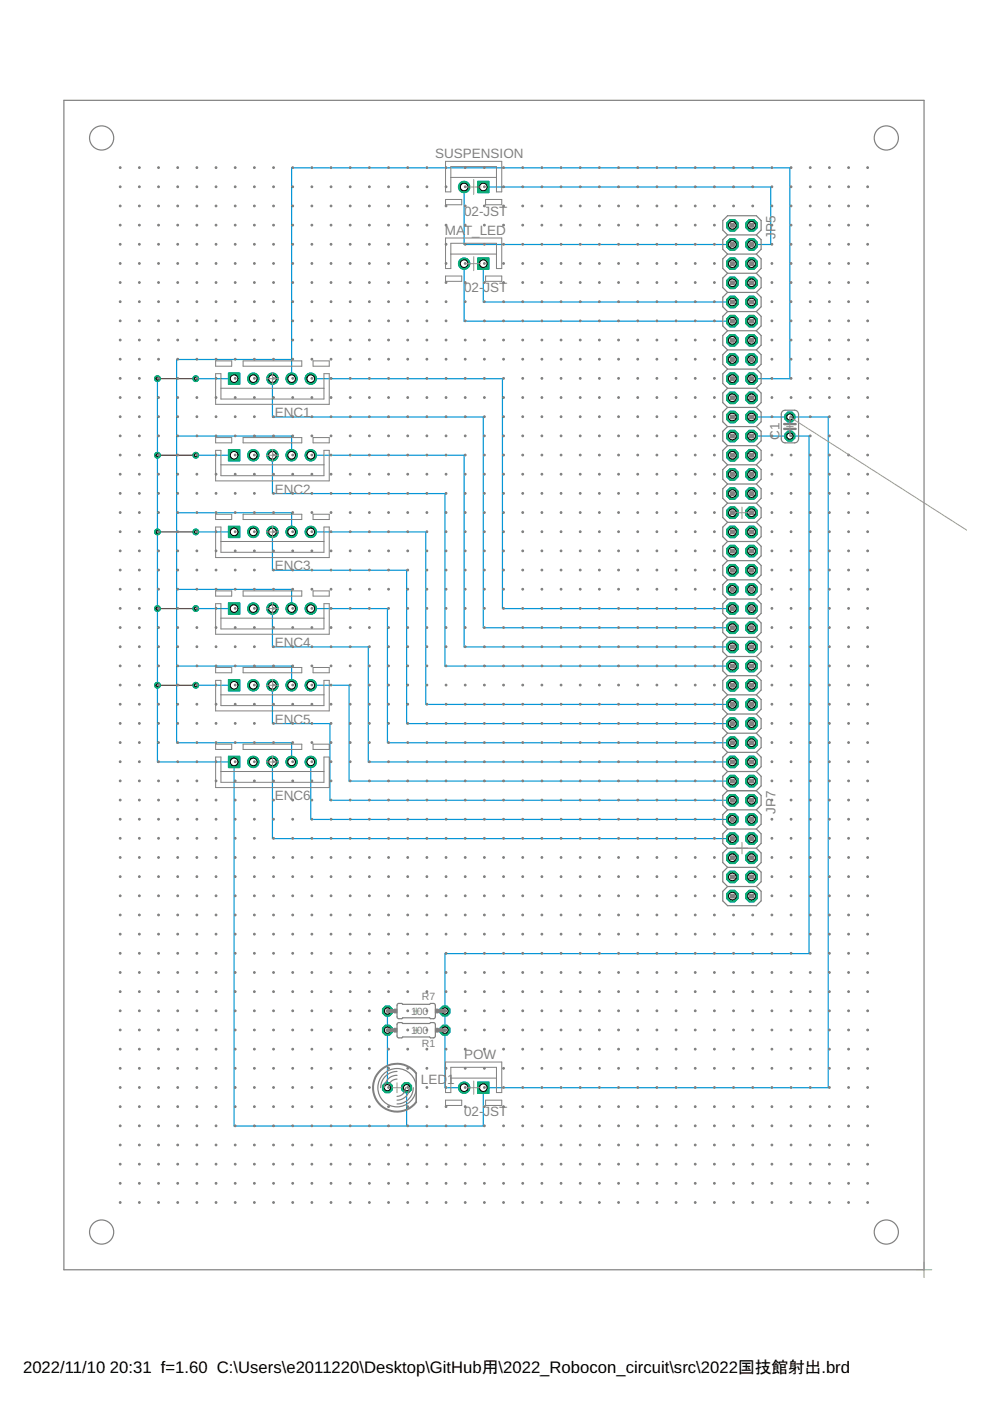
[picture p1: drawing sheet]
<svg xmlns="http://www.w3.org/2000/svg" width="210mm" height="297mm" viewBox="0 0 210 297" stroke-linecap="round" stroke-linejoin="round" font-family="sans-serif">
<defs><g id="words">
<g font-size="3.5">
<text x="4.9" y="291.1">2022/11/10</text>
<text x="23.3" y="291.1">20:31 f=1.60 C:\Users\e2011220\Desktop\GitHub用\2022_Robocon_circuit\src\2022国技館射出.brd</text>
</g>
<g font-size="2.9" fill="#808080">
<text x="92.3" y="33.5">SUSPENSION</text>
<text x="98.4" y="45.7">02-JST</text>
<text x="94.3" y="49.8">MAT_LED</text>
<text x="164.4" y="50.7" transform="rotate(-90 164.4 50.7)">JP5</text>
<text x="98.4" y="62">02-</text>
<text x="102.5" y="62">JST</text>
<text x="58.3" y="88.4">ENC1</text>
<text x="165.2" y="93.3" transform="rotate(-90 165.2 93.3)">C1</text>
<text x="58.3" y="104.7">ENC2</text>
<text x="58.3" y="120.9">ENC3</text>
<text x="58.3" y="137.2">ENC4</text>
<text x="58.3" y="153.4">ENC5</text>
<text x="58.3" y="169.7">ENC6</text>
<text x="164.4" y="172.6" transform="rotate(-90 164.4 172.6)">JP7</text>
<text x="98.4" y="224.5">POW</text>
<text x="89.3" y="229.8">LED</text>
<text x="94.8" y="229.8">1</text>
<text x="98.4" y="236.7">02-</text>
<text x="102.5" y="236.7">JST</text>
</g>
<g font-size="2.2" fill="#808080">
<text x="87.2" y="215.2">100</text>
<text x="89.5" y="211.9">R7</text>
<text x="87.2" y="219.2">100</text>
<text x="89.5" y="222.1">R1</text>
</g>
</g></defs>
<g fill="none" stroke="#0696d7" stroke-width=".25">
<path d="M98.4 39.6v12.2h56.9M102.5 39.6h60.9v12.2h-4.1M98.4 55.9v12.2h56.9M102.5 55.9v8.1h52.8M61.8 76.2h-24.4v81.3h24.4v4M33.4 80.3v81.2h16.2v77.2h52.9v-8.1h73.1v-142.2h-16.3M37.4 92.5h24.4v4M41.5 80.3h8.1M41.5 96.5h8.1M57.8 96.5v8.1h36.5v36.6h61M57.8 80.3v8.1h44.7v44.7h52.8M61.8 80.3v-44.7h105.7v44.7h-8.2"/>
<path d="M65.9 80.3h40.6v48.7h48.8M65.9 96.5h32.5v40.7h56.9M159.3 92.5h12.2v109.7h-77.2v28.4h4.1M37.4 108.7h24.4v4.1M41.5 112.8h8.1M57.8 112.8v8.1h28.4v32.5h69.1M65.9 112.8h24.4v36.6h65M37.4 125h24.4v4M41.5 129h8.1M57.8 129v8.2h20.3v24.3h77.2M65.9 129h16.2v28.5h73.2M37.4 141.2h24.4v4.1"/>
<path d="M41.5 145.3h8.1M57.8 145.3v8.1h12.2v16.3h85.3M65.9 145.3h8.1v20.3h81.3M57.8 161.5v16.3h97.5M65.9 161.5v12.2h89.4M82.1 214.4v16.2M86.2 230.6v8.1"/>
</g>
<circle cx="155.3" cy="47.8" r="1.33" fill="#0dab76" stroke="#0dab76" stroke-width=".21"/>
<circle cx="155.3" cy="47.8" r=".8" fill="#fff" stroke="#000" stroke-width=".21"/>
<circle cx="159.3" cy="47.8" r="1.33" fill="#0dab76" stroke="#0dab76" stroke-width=".21"/>
<circle cx="159.3" cy="47.8" r=".8" fill="#fff" stroke="#000" stroke-width=".21"/>
<circle cx="155.3" cy="51.8" r="1.33" fill="#0dab76" stroke="#0dab76" stroke-width=".21"/>
<circle cx="155.3" cy="51.8" r=".8" fill="#fff" stroke="#000" stroke-width=".21"/>
<circle cx="159.3" cy="51.8" r="1.33" fill="#0dab76" stroke="#0dab76" stroke-width=".21"/>
<circle cx="159.3" cy="51.8" r=".8" fill="#fff" stroke="#000" stroke-width=".21"/>
<circle cx="155.3" cy="55.9" r="1.33" fill="#0dab76" stroke="#0dab76" stroke-width=".21"/>
<circle cx="155.3" cy="55.9" r=".8" fill="#fff" stroke="#000" stroke-width=".21"/>
<circle cx="159.3" cy="55.9" r="1.33" fill="#0dab76" stroke="#0dab76" stroke-width=".21"/>
<circle cx="159.3" cy="55.9" r=".8" fill="#fff" stroke="#000" stroke-width=".21"/>
<circle cx="155.3" cy="60" r="1.33" fill="#0dab76" stroke="#0dab76" stroke-width=".21"/>
<circle cx="155.3" cy="60" r=".8" fill="#fff" stroke="#000" stroke-width=".21"/>
<circle cx="159.3" cy="60" r="1.33" fill="#0dab76" stroke="#0dab76" stroke-width=".21"/>
<circle cx="159.3" cy="60" r=".8" fill="#fff" stroke="#000" stroke-width=".21"/>
<circle cx="155.3" cy="64" r="1.33" fill="#0dab76" stroke="#0dab76" stroke-width=".21"/>
<circle cx="155.3" cy="64" r=".8" fill="#fff" stroke="#000" stroke-width=".21"/>
<circle cx="159.3" cy="64" r="1.33" fill="#0dab76" stroke="#0dab76" stroke-width=".21"/>
<circle cx="159.3" cy="64" r=".8" fill="#fff" stroke="#000" stroke-width=".21"/>
<circle cx="155.3" cy="68.1" r="1.33" fill="#0dab76" stroke="#0dab76" stroke-width=".21"/>
<circle cx="155.3" cy="68.1" r=".8" fill="#fff" stroke="#000" stroke-width=".21"/>
<circle cx="159.3" cy="68.1" r="1.33" fill="#0dab76" stroke="#0dab76" stroke-width=".21"/>
<circle cx="159.3" cy="68.1" r=".8" fill="#fff" stroke="#000" stroke-width=".21"/>
<circle cx="155.3" cy="72.2" r="1.33" fill="#0dab76" stroke="#0dab76" stroke-width=".21"/>
<circle cx="155.3" cy="72.2" r=".8" fill="#fff" stroke="#000" stroke-width=".21"/>
<circle cx="159.3" cy="72.2" r="1.33" fill="#0dab76" stroke="#0dab76" stroke-width=".21"/>
<circle cx="159.3" cy="72.2" r=".8" fill="#fff" stroke="#000" stroke-width=".21"/>
<circle cx="155.3" cy="76.2" r="1.33" fill="#0dab76" stroke="#0dab76" stroke-width=".21"/>
<circle cx="155.3" cy="76.2" r=".8" fill="#fff" stroke="#000" stroke-width=".21"/>
<circle cx="159.3" cy="76.2" r="1.33" fill="#0dab76" stroke="#0dab76" stroke-width=".21"/>
<circle cx="159.3" cy="76.2" r=".8" fill="#fff" stroke="#000" stroke-width=".21"/>
<circle cx="155.3" cy="80.3" r="1.33" fill="#0dab76" stroke="#0dab76" stroke-width=".21"/>
<circle cx="155.3" cy="80.3" r=".8" fill="#fff" stroke="#000" stroke-width=".21"/>
<circle cx="159.3" cy="80.3" r="1.33" fill="#0dab76" stroke="#0dab76" stroke-width=".21"/>
<circle cx="159.3" cy="80.3" r=".8" fill="#fff" stroke="#000" stroke-width=".21"/>
<circle cx="155.3" cy="84.3" r="1.33" fill="#0dab76" stroke="#0dab76" stroke-width=".21"/>
<circle cx="155.3" cy="84.3" r=".8" fill="#fff" stroke="#000" stroke-width=".21"/>
<circle cx="159.3" cy="84.3" r="1.33" fill="#0dab76" stroke="#0dab76" stroke-width=".21"/>
<circle cx="159.3" cy="84.3" r=".8" fill="#fff" stroke="#000" stroke-width=".21"/>
<circle cx="155.3" cy="88.4" r="1.33" fill="#0dab76" stroke="#0dab76" stroke-width=".21"/>
<circle cx="155.3" cy="88.4" r=".8" fill="#fff" stroke="#000" stroke-width=".21"/>
<circle cx="159.3" cy="88.4" r="1.33" fill="#0dab76" stroke="#0dab76" stroke-width=".21"/>
<circle cx="159.3" cy="88.4" r=".8" fill="#fff" stroke="#000" stroke-width=".21"/>
<circle cx="155.3" cy="92.5" r="1.33" fill="#0dab76" stroke="#0dab76" stroke-width=".21"/>
<circle cx="155.3" cy="92.5" r=".8" fill="#fff" stroke="#000" stroke-width=".21"/>
<circle cx="159.3" cy="92.5" r="1.33" fill="#0dab76" stroke="#0dab76" stroke-width=".21"/>
<circle cx="159.3" cy="92.5" r=".8" fill="#fff" stroke="#000" stroke-width=".21"/>
<circle cx="155.3" cy="96.5" r="1.33" fill="#0dab76" stroke="#0dab76" stroke-width=".21"/>
<circle cx="155.3" cy="96.5" r=".8" fill="#fff" stroke="#000" stroke-width=".21"/>
<circle cx="159.3" cy="96.5" r="1.33" fill="#0dab76" stroke="#0dab76" stroke-width=".21"/>
<circle cx="159.3" cy="96.5" r=".8" fill="#fff" stroke="#000" stroke-width=".21"/>
<circle cx="155.3" cy="100.6" r="1.33" fill="#0dab76" stroke="#0dab76" stroke-width=".21"/>
<circle cx="155.3" cy="100.6" r=".8" fill="#fff" stroke="#000" stroke-width=".21"/>
<circle cx="159.3" cy="100.6" r="1.33" fill="#0dab76" stroke="#0dab76" stroke-width=".21"/>
<circle cx="159.3" cy="100.6" r=".8" fill="#fff" stroke="#000" stroke-width=".21"/>
<circle cx="155.3" cy="104.6" r="1.33" fill="#0dab76" stroke="#0dab76" stroke-width=".21"/>
<circle cx="155.3" cy="104.6" r=".8" fill="#fff" stroke="#000" stroke-width=".21"/>
<circle cx="159.3" cy="104.6" r="1.33" fill="#0dab76" stroke="#0dab76" stroke-width=".21"/>
<circle cx="159.3" cy="104.6" r=".8" fill="#fff" stroke="#000" stroke-width=".21"/>
<circle cx="155.3" cy="108.7" r="1.33" fill="#0dab76" stroke="#0dab76" stroke-width=".21"/>
<circle cx="155.3" cy="108.7" r=".8" fill="#fff" stroke="#000" stroke-width=".21"/>
<circle cx="159.3" cy="108.7" r="1.33" fill="#0dab76" stroke="#0dab76" stroke-width=".21"/>
<circle cx="159.3" cy="108.7" r=".8" fill="#fff" stroke="#000" stroke-width=".21"/>
<circle cx="155.3" cy="112.8" r="1.33" fill="#0dab76" stroke="#0dab76" stroke-width=".21"/>
<circle cx="155.3" cy="112.8" r=".8" fill="#fff" stroke="#000" stroke-width=".21"/>
<circle cx="159.3" cy="112.8" r="1.33" fill="#0dab76" stroke="#0dab76" stroke-width=".21"/>
<circle cx="159.3" cy="112.8" r=".8" fill="#fff" stroke="#000" stroke-width=".21"/>
<circle cx="155.3" cy="116.8" r="1.33" fill="#0dab76" stroke="#0dab76" stroke-width=".21"/>
<circle cx="155.3" cy="116.8" r=".8" fill="#fff" stroke="#000" stroke-width=".21"/>
<circle cx="159.3" cy="116.8" r="1.33" fill="#0dab76" stroke="#0dab76" stroke-width=".21"/>
<circle cx="159.3" cy="116.8" r=".8" fill="#fff" stroke="#000" stroke-width=".21"/>
<circle cx="155.3" cy="120.9" r="1.33" fill="#0dab76" stroke="#0dab76" stroke-width=".21"/>
<circle cx="155.3" cy="120.9" r=".8" fill="#fff" stroke="#000" stroke-width=".21"/>
<circle cx="159.3" cy="120.9" r="1.33" fill="#0dab76" stroke="#0dab76" stroke-width=".21"/>
<circle cx="159.3" cy="120.9" r=".8" fill="#fff" stroke="#000" stroke-width=".21"/>
<circle cx="155.3" cy="125" r="1.33" fill="#0dab76" stroke="#0dab76" stroke-width=".21"/>
<circle cx="155.3" cy="125" r=".8" fill="#fff" stroke="#000" stroke-width=".21"/>
<circle cx="159.3" cy="125" r="1.33" fill="#0dab76" stroke="#0dab76" stroke-width=".21"/>
<circle cx="159.3" cy="125" r=".8" fill="#fff" stroke="#000" stroke-width=".21"/>
<circle cx="155.3" cy="129" r="1.33" fill="#0dab76" stroke="#0dab76" stroke-width=".21"/>
<circle cx="155.3" cy="129" r=".8" fill="#fff" stroke="#000" stroke-width=".21"/>
<circle cx="159.3" cy="129" r="1.33" fill="#0dab76" stroke="#0dab76" stroke-width=".21"/>
<circle cx="159.3" cy="129" r=".8" fill="#fff" stroke="#000" stroke-width=".21"/>
<circle cx="155.3" cy="133.1" r="1.33" fill="#0dab76" stroke="#0dab76" stroke-width=".21"/>
<circle cx="155.3" cy="133.1" r=".8" fill="#fff" stroke="#000" stroke-width=".21"/>
<circle cx="159.3" cy="133.1" r="1.33" fill="#0dab76" stroke="#0dab76" stroke-width=".21"/>
<circle cx="159.3" cy="133.1" r=".8" fill="#fff" stroke="#000" stroke-width=".21"/>
<circle cx="155.3" cy="137.2" r="1.33" fill="#0dab76" stroke="#0dab76" stroke-width=".21"/>
<circle cx="155.3" cy="137.2" r=".8" fill="#fff" stroke="#000" stroke-width=".21"/>
<circle cx="159.3" cy="137.2" r="1.33" fill="#0dab76" stroke="#0dab76" stroke-width=".21"/>
<circle cx="159.3" cy="137.2" r=".8" fill="#fff" stroke="#000" stroke-width=".21"/>
<circle cx="155.3" cy="141.2" r="1.33" fill="#0dab76" stroke="#0dab76" stroke-width=".21"/>
<circle cx="155.3" cy="141.2" r=".8" fill="#fff" stroke="#000" stroke-width=".21"/>
<circle cx="159.3" cy="141.2" r="1.33" fill="#0dab76" stroke="#0dab76" stroke-width=".21"/>
<circle cx="159.3" cy="141.2" r=".8" fill="#fff" stroke="#000" stroke-width=".21"/>
<circle cx="155.3" cy="145.3" r="1.33" fill="#0dab76" stroke="#0dab76" stroke-width=".21"/>
<circle cx="155.3" cy="145.3" r=".8" fill="#fff" stroke="#000" stroke-width=".21"/>
<circle cx="159.3" cy="145.3" r="1.33" fill="#0dab76" stroke="#0dab76" stroke-width=".21"/>
<circle cx="159.3" cy="145.3" r=".8" fill="#fff" stroke="#000" stroke-width=".21"/>
<circle cx="155.3" cy="149.4" r="1.33" fill="#0dab76" stroke="#0dab76" stroke-width=".21"/>
<circle cx="155.3" cy="149.4" r=".8" fill="#fff" stroke="#000" stroke-width=".21"/>
<circle cx="159.3" cy="149.4" r="1.33" fill="#0dab76" stroke="#0dab76" stroke-width=".21"/>
<circle cx="159.3" cy="149.4" r=".8" fill="#fff" stroke="#000" stroke-width=".21"/>
<circle cx="155.3" cy="153.4" r="1.33" fill="#0dab76" stroke="#0dab76" stroke-width=".21"/>
<circle cx="155.3" cy="153.4" r=".8" fill="#fff" stroke="#000" stroke-width=".21"/>
<circle cx="159.3" cy="153.4" r="1.33" fill="#0dab76" stroke="#0dab76" stroke-width=".21"/>
<circle cx="159.3" cy="153.4" r=".8" fill="#fff" stroke="#000" stroke-width=".21"/>
<circle cx="155.3" cy="157.5" r="1.33" fill="#0dab76" stroke="#0dab76" stroke-width=".21"/>
<circle cx="155.3" cy="157.5" r=".8" fill="#fff" stroke="#000" stroke-width=".21"/>
<circle cx="159.3" cy="157.5" r="1.33" fill="#0dab76" stroke="#0dab76" stroke-width=".21"/>
<circle cx="159.3" cy="157.5" r=".8" fill="#fff" stroke="#000" stroke-width=".21"/>
<circle cx="155.3" cy="161.5" r="1.33" fill="#0dab76" stroke="#0dab76" stroke-width=".21"/>
<circle cx="155.3" cy="161.5" r=".8" fill="#fff" stroke="#000" stroke-width=".21"/>
<circle cx="159.3" cy="161.5" r="1.33" fill="#0dab76" stroke="#0dab76" stroke-width=".21"/>
<circle cx="159.3" cy="161.5" r=".8" fill="#fff" stroke="#000" stroke-width=".21"/>
<circle cx="155.3" cy="165.6" r="1.33" fill="#0dab76" stroke="#0dab76" stroke-width=".21"/>
<circle cx="155.3" cy="165.6" r=".8" fill="#fff" stroke="#000" stroke-width=".21"/>
<circle cx="159.3" cy="165.6" r="1.33" fill="#0dab76" stroke="#0dab76" stroke-width=".21"/>
<circle cx="159.3" cy="165.6" r=".8" fill="#fff" stroke="#000" stroke-width=".21"/>
<circle cx="155.3" cy="169.7" r="1.33" fill="#0dab76" stroke="#0dab76" stroke-width=".21"/>
<circle cx="155.3" cy="169.7" r=".8" fill="#fff" stroke="#000" stroke-width=".21"/>
<circle cx="159.3" cy="169.7" r="1.33" fill="#0dab76" stroke="#0dab76" stroke-width=".21"/>
<circle cx="159.3" cy="169.7" r=".8" fill="#fff" stroke="#000" stroke-width=".21"/>
<circle cx="155.3" cy="173.7" r="1.33" fill="#0dab76" stroke="#0dab76" stroke-width=".21"/>
<circle cx="155.3" cy="173.7" r=".8" fill="#fff" stroke="#000" stroke-width=".21"/>
<circle cx="159.3" cy="173.7" r="1.33" fill="#0dab76" stroke="#0dab76" stroke-width=".21"/>
<circle cx="159.3" cy="173.7" r=".8" fill="#fff" stroke="#000" stroke-width=".21"/>
<circle cx="155.3" cy="177.8" r="1.33" fill="#0dab76" stroke="#0dab76" stroke-width=".21"/>
<circle cx="155.3" cy="177.8" r=".8" fill="#fff" stroke="#000" stroke-width=".21"/>
<circle cx="159.3" cy="177.8" r="1.33" fill="#0dab76" stroke="#0dab76" stroke-width=".21"/>
<circle cx="159.3" cy="177.8" r=".8" fill="#fff" stroke="#000" stroke-width=".21"/>
<circle cx="155.3" cy="181.9" r="1.33" fill="#0dab76" stroke="#0dab76" stroke-width=".21"/>
<circle cx="155.3" cy="181.9" r=".8" fill="#fff" stroke="#000" stroke-width=".21"/>
<circle cx="159.3" cy="181.9" r="1.33" fill="#0dab76" stroke="#0dab76" stroke-width=".21"/>
<circle cx="159.3" cy="181.9" r=".8" fill="#fff" stroke="#000" stroke-width=".21"/>
<circle cx="155.3" cy="185.9" r="1.33" fill="#0dab76" stroke="#0dab76" stroke-width=".21"/>
<circle cx="155.3" cy="185.9" r=".8" fill="#fff" stroke="#000" stroke-width=".21"/>
<circle cx="159.3" cy="185.9" r="1.33" fill="#0dab76" stroke="#0dab76" stroke-width=".21"/>
<circle cx="159.3" cy="185.9" r=".8" fill="#fff" stroke="#000" stroke-width=".21"/>
<circle cx="155.3" cy="190" r="1.33" fill="#0dab76" stroke="#0dab76" stroke-width=".21"/>
<circle cx="155.3" cy="190" r=".8" fill="#fff" stroke="#000" stroke-width=".21"/>
<circle cx="159.3" cy="190" r="1.33" fill="#0dab76" stroke="#0dab76" stroke-width=".21"/>
<circle cx="159.3" cy="190" r=".8" fill="#fff" stroke="#000" stroke-width=".21"/>
<circle cx="65.9" cy="80.3" r="1.21" fill="#0dab76" stroke="#0dab76" stroke-width=".21"/>
<circle cx="65.9" cy="80.3" r=".8" fill="#fff" stroke="#000" stroke-width=".21"/>
<circle cx="61.8" cy="80.3" r="1.21" fill="#0dab76" stroke="#0dab76" stroke-width=".21"/>
<circle cx="61.8" cy="80.3" r=".8" fill="#fff" stroke="#000" stroke-width=".21"/>
<circle cx="57.8" cy="80.3" r="1.21" fill="#0dab76" stroke="#0dab76" stroke-width=".21"/>
<circle cx="57.8" cy="80.3" r=".8" fill="#fff" stroke="#000" stroke-width=".21"/>
<circle cx="53.7" cy="80.3" r="1.21" fill="#0dab76" stroke="#0dab76" stroke-width=".21"/>
<circle cx="53.7" cy="80.3" r=".8" fill="#fff" stroke="#000" stroke-width=".21"/>
<path d="M48.4 79.1h2.4v2.4h-2.4z" fill="#0dab76" stroke="#0dab76" stroke-width=".21"/>
<circle cx="49.6" cy="80.3" r=".8" fill="#fff" stroke="#000" stroke-width=".21"/>
<circle cx="65.9" cy="96.5" r="1.21" fill="#0dab76" stroke="#0dab76" stroke-width=".21"/>
<circle cx="65.9" cy="96.5" r=".8" fill="#fff" stroke="#000" stroke-width=".21"/>
<circle cx="61.8" cy="96.5" r="1.21" fill="#0dab76" stroke="#0dab76" stroke-width=".21"/>
<circle cx="61.8" cy="96.5" r=".8" fill="#fff" stroke="#000" stroke-width=".21"/>
<circle cx="57.8" cy="96.5" r="1.21" fill="#0dab76" stroke="#0dab76" stroke-width=".21"/>
<circle cx="57.8" cy="96.5" r=".8" fill="#fff" stroke="#000" stroke-width=".21"/>
<circle cx="53.7" cy="96.5" r="1.21" fill="#0dab76" stroke="#0dab76" stroke-width=".21"/>
<circle cx="53.7" cy="96.5" r=".8" fill="#fff" stroke="#000" stroke-width=".21"/>
<path d="M48.4 95.3h2.4v2.4h-2.4z" fill="#0dab76" stroke="#0dab76" stroke-width=".21"/>
<circle cx="49.6" cy="96.5" r=".8" fill="#fff" stroke="#000" stroke-width=".21"/>
<circle cx="65.9" cy="112.8" r="1.21" fill="#0dab76" stroke="#0dab76" stroke-width=".21"/>
<circle cx="65.9" cy="112.8" r=".8" fill="#fff" stroke="#000" stroke-width=".21"/>
<circle cx="61.8" cy="112.8" r="1.21" fill="#0dab76" stroke="#0dab76" stroke-width=".21"/>
<circle cx="61.8" cy="112.8" r=".8" fill="#fff" stroke="#000" stroke-width=".21"/>
<circle cx="57.8" cy="112.8" r="1.21" fill="#0dab76" stroke="#0dab76" stroke-width=".21"/>
<circle cx="57.8" cy="112.8" r=".8" fill="#fff" stroke="#000" stroke-width=".21"/>
<circle cx="53.7" cy="112.8" r="1.21" fill="#0dab76" stroke="#0dab76" stroke-width=".21"/>
<circle cx="53.7" cy="112.8" r=".8" fill="#fff" stroke="#000" stroke-width=".21"/>
<path d="M48.4 111.6h2.4v2.4h-2.4z" fill="#0dab76" stroke="#0dab76" stroke-width=".21"/>
<circle cx="49.6" cy="112.8" r=".8" fill="#fff" stroke="#000" stroke-width=".21"/>
<circle cx="65.9" cy="129" r="1.21" fill="#0dab76" stroke="#0dab76" stroke-width=".21"/>
<circle cx="65.9" cy="129" r=".8" fill="#fff" stroke="#000" stroke-width=".21"/>
<circle cx="61.8" cy="129" r="1.21" fill="#0dab76" stroke="#0dab76" stroke-width=".21"/>
<circle cx="61.8" cy="129" r=".8" fill="#fff" stroke="#000" stroke-width=".21"/>
<circle cx="57.8" cy="129" r="1.21" fill="#0dab76" stroke="#0dab76" stroke-width=".21"/>
<circle cx="57.8" cy="129" r=".8" fill="#fff" stroke="#000" stroke-width=".21"/>
<circle cx="53.7" cy="129" r="1.21" fill="#0dab76" stroke="#0dab76" stroke-width=".21"/>
<circle cx="53.7" cy="129" r=".8" fill="#fff" stroke="#000" stroke-width=".21"/>
<path d="M48.4 127.8h2.4v2.4h-2.4z" fill="#0dab76" stroke="#0dab76" stroke-width=".21"/>
<circle cx="49.6" cy="129" r=".8" fill="#fff" stroke="#000" stroke-width=".21"/>
<circle cx="65.9" cy="145.3" r="1.21" fill="#0dab76" stroke="#0dab76" stroke-width=".21"/>
<circle cx="65.9" cy="145.3" r=".8" fill="#fff" stroke="#000" stroke-width=".21"/>
<circle cx="61.8" cy="145.3" r="1.21" fill="#0dab76" stroke="#0dab76" stroke-width=".21"/>
<circle cx="61.8" cy="145.3" r=".8" fill="#fff" stroke="#000" stroke-width=".21"/>
<circle cx="57.8" cy="145.3" r="1.21" fill="#0dab76" stroke="#0dab76" stroke-width=".21"/>
<circle cx="57.8" cy="145.3" r=".8" fill="#fff" stroke="#000" stroke-width=".21"/>
<circle cx="53.7" cy="145.3" r="1.21" fill="#0dab76" stroke="#0dab76" stroke-width=".21"/>
<circle cx="53.7" cy="145.3" r=".8" fill="#fff" stroke="#000" stroke-width=".21"/>
<path d="M48.4 144.1h2.4v2.4h-2.4z" fill="#0dab76" stroke="#0dab76" stroke-width=".21"/>
<circle cx="49.6" cy="145.3" r=".8" fill="#fff" stroke="#000" stroke-width=".21"/>
<circle cx="65.9" cy="161.5" r="1.21" fill="#0dab76" stroke="#0dab76" stroke-width=".21"/>
<circle cx="65.9" cy="161.5" r=".8" fill="#fff" stroke="#000" stroke-width=".21"/>
<circle cx="61.8" cy="161.5" r="1.21" fill="#0dab76" stroke="#0dab76" stroke-width=".21"/>
<circle cx="61.8" cy="161.5" r=".8" fill="#fff" stroke="#000" stroke-width=".21"/>
<circle cx="57.8" cy="161.5" r="1.21" fill="#0dab76" stroke="#0dab76" stroke-width=".21"/>
<circle cx="57.8" cy="161.5" r=".8" fill="#fff" stroke="#000" stroke-width=".21"/>
<circle cx="53.7" cy="161.5" r="1.21" fill="#0dab76" stroke="#0dab76" stroke-width=".21"/>
<circle cx="53.7" cy="161.5" r=".8" fill="#fff" stroke="#000" stroke-width=".21"/>
<path d="M48.4 160.3h2.4v2.5h-2.4z" fill="#0dab76" stroke="#0dab76" stroke-width=".21"/>
<circle cx="49.6" cy="161.5" r=".8" fill="#fff" stroke="#000" stroke-width=".21"/>
<circle cx="98.4" cy="230.6" r="1.21" fill="#0dab76" stroke="#0dab76" stroke-width=".21"/>
<circle cx="98.4" cy="230.6" r=".8" fill="#fff" stroke="#000" stroke-width=".21"/>
<path d="M101.3 229.4h2.4v2.4h-2.4z" fill="#0dab76" stroke="#0dab76" stroke-width=".21"/>
<circle cx="102.5" cy="230.6" r=".8" fill="#fff" stroke="#000" stroke-width=".21"/>
<circle cx="98.4" cy="39.6" r="1.21" fill="#0dab76" stroke="#0dab76" stroke-width=".21"/>
<circle cx="98.4" cy="39.6" r=".8" fill="#fff" stroke="#000" stroke-width=".21"/>
<path d="M101.3 38.4h2.4v2.5h-2.4z" fill="#0dab76" stroke="#0dab76" stroke-width=".21"/>
<circle cx="102.5" cy="39.6" r=".8" fill="#fff" stroke="#000" stroke-width=".21"/>
<circle cx="167.5" cy="92.5" r="1.15" fill="#0dab76" stroke="#0dab76" stroke-width=".21"/>
<circle cx="167.5" cy="92.5" r=".66" fill="#fff" stroke="#000" stroke-width=".21"/>
<circle cx="167.5" cy="88.4" r="1.15" fill="#0dab76" stroke="#0dab76" stroke-width=".21"/>
<circle cx="167.5" cy="88.4" r=".66" fill="#fff" stroke="#000" stroke-width=".21"/>
<circle cx="82.1" cy="230.6" r="1.15" fill="#0dab76" stroke="#0dab76" stroke-width=".21"/>
<circle cx="82.1" cy="230.6" r=".66" fill="#fff" stroke="#000" stroke-width=".21"/>
<circle cx="86.2" cy="230.6" r="1.15" fill="#0dab76" stroke="#0dab76" stroke-width=".21"/>
<circle cx="86.2" cy="230.6" r=".66" fill="#fff" stroke="#000" stroke-width=".21"/>
<circle cx="94.3" cy="218.4" r="1.15" fill="#0dab76" stroke="#0dab76" stroke-width=".21"/>
<circle cx="94.3" cy="218.4" r=".66" fill="#fff" stroke="#000" stroke-width=".21"/>
<circle cx="82.1" cy="218.4" r="1.15" fill="#0dab76" stroke="#0dab76" stroke-width=".21"/>
<circle cx="82.1" cy="218.4" r=".66" fill="#fff" stroke="#000" stroke-width=".21"/>
<circle cx="94.3" cy="214.4" r="1.15" fill="#0dab76" stroke="#0dab76" stroke-width=".21"/>
<circle cx="94.3" cy="214.4" r=".66" fill="#fff" stroke="#000" stroke-width=".21"/>
<circle cx="82.1" cy="214.4" r="1.15" fill="#0dab76" stroke="#0dab76" stroke-width=".21"/>
<circle cx="82.1" cy="214.4" r=".66" fill="#fff" stroke="#000" stroke-width=".21"/>
<circle cx="98.4" cy="55.9" r="1.21" fill="#0dab76" stroke="#0dab76" stroke-width=".21"/>
<circle cx="98.4" cy="55.9" r=".8" fill="#fff" stroke="#000" stroke-width=".21"/>
<path d="M101.3 54.7h2.4v2.4h-2.4z" fill="#0dab76" stroke="#0dab76" stroke-width=".21"/>
<circle cx="102.5" cy="55.9" r=".8" fill="#fff" stroke="#000" stroke-width=".21"/>
<circle cx="41.5" cy="80.3" r=".61" fill="#0dab76" stroke="#0dab76" stroke-width=".21"/>
<circle cx="41.5" cy="80.3" r=".28" fill="#fff" stroke="#000" stroke-width=".21"/>
<circle cx="33.4" cy="80.3" r=".61" fill="#0dab76" stroke="#0dab76" stroke-width=".21"/>
<circle cx="33.4" cy="80.3" r=".28" fill="#fff" stroke="#000" stroke-width=".21"/>
<circle cx="33.4" cy="96.5" r=".61" fill="#0dab76" stroke="#0dab76" stroke-width=".21"/>
<circle cx="33.4" cy="96.5" r=".28" fill="#fff" stroke="#000" stroke-width=".21"/>
<circle cx="41.5" cy="96.5" r=".61" fill="#0dab76" stroke="#0dab76" stroke-width=".21"/>
<circle cx="41.5" cy="96.5" r=".28" fill="#fff" stroke="#000" stroke-width=".21"/>
<circle cx="33.4" cy="112.8" r=".61" fill="#0dab76" stroke="#0dab76" stroke-width=".21"/>
<circle cx="33.4" cy="112.8" r=".28" fill="#fff" stroke="#000" stroke-width=".21"/>
<circle cx="41.5" cy="112.8" r=".61" fill="#0dab76" stroke="#0dab76" stroke-width=".21"/>
<circle cx="41.5" cy="112.8" r=".28" fill="#fff" stroke="#000" stroke-width=".21"/>
<circle cx="33.4" cy="129" r=".61" fill="#0dab76" stroke="#0dab76" stroke-width=".21"/>
<circle cx="33.4" cy="129" r=".28" fill="#fff" stroke="#000" stroke-width=".21"/>
<circle cx="41.5" cy="129" r=".61" fill="#0dab76" stroke="#0dab76" stroke-width=".21"/>
<circle cx="41.5" cy="129" r=".28" fill="#fff" stroke="#000" stroke-width=".21"/>
<circle cx="33.4" cy="145.3" r=".61" fill="#0dab76" stroke="#0dab76" stroke-width=".21"/>
<circle cx="33.4" cy="145.3" r=".28" fill="#fff" stroke="#000" stroke-width=".21"/>
<circle cx="41.5" cy="145.3" r=".61" fill="#0dab76" stroke="#0dab76" stroke-width=".21"/>
<circle cx="41.5" cy="145.3" r=".28" fill="#fff" stroke="#000" stroke-width=".21"/>
<path d="M33.4 80.3h8.1M33.4 96.5h8.1M33.4 112.8h8.1M33.4 129h8.1M33.4 145.3h8.1" fill="none" stroke="#c90d0c" stroke-width=".25"/>
<circle cx="155.3" cy="47.8" r="1.33" fill="#0dab76" stroke="#0dab76" stroke-width=".21"/>
<circle cx="155.3" cy="47.8" r=".8" fill="#fff" stroke="#000" stroke-width=".21"/>
<circle cx="159.3" cy="47.8" r="1.33" fill="#0dab76" stroke="#0dab76" stroke-width=".21"/>
<circle cx="159.3" cy="47.8" r=".8" fill="#fff" stroke="#000" stroke-width=".21"/>
<circle cx="155.3" cy="51.8" r="1.33" fill="#0dab76" stroke="#0dab76" stroke-width=".21"/>
<circle cx="155.3" cy="51.8" r=".8" fill="#fff" stroke="#000" stroke-width=".21"/>
<circle cx="159.3" cy="51.8" r="1.33" fill="#0dab76" stroke="#0dab76" stroke-width=".21"/>
<circle cx="159.3" cy="51.8" r=".8" fill="#fff" stroke="#000" stroke-width=".21"/>
<circle cx="155.3" cy="55.9" r="1.33" fill="#0dab76" stroke="#0dab76" stroke-width=".21"/>
<circle cx="155.3" cy="55.9" r=".8" fill="#fff" stroke="#000" stroke-width=".21"/>
<circle cx="159.3" cy="55.9" r="1.33" fill="#0dab76" stroke="#0dab76" stroke-width=".21"/>
<circle cx="159.3" cy="55.9" r=".8" fill="#fff" stroke="#000" stroke-width=".21"/>
<circle cx="155.3" cy="60" r="1.33" fill="#0dab76" stroke="#0dab76" stroke-width=".21"/>
<circle cx="155.3" cy="60" r=".8" fill="#fff" stroke="#000" stroke-width=".21"/>
<circle cx="159.3" cy="60" r="1.33" fill="#0dab76" stroke="#0dab76" stroke-width=".21"/>
<circle cx="159.3" cy="60" r=".8" fill="#fff" stroke="#000" stroke-width=".21"/>
<circle cx="155.3" cy="64" r="1.33" fill="#0dab76" stroke="#0dab76" stroke-width=".21"/>
<circle cx="155.3" cy="64" r=".8" fill="#fff" stroke="#000" stroke-width=".21"/>
<circle cx="159.3" cy="64" r="1.33" fill="#0dab76" stroke="#0dab76" stroke-width=".21"/>
<circle cx="159.3" cy="64" r=".8" fill="#fff" stroke="#000" stroke-width=".21"/>
<circle cx="155.3" cy="68.1" r="1.33" fill="#0dab76" stroke="#0dab76" stroke-width=".21"/>
<circle cx="155.3" cy="68.1" r=".8" fill="#fff" stroke="#000" stroke-width=".21"/>
<circle cx="159.3" cy="68.1" r="1.33" fill="#0dab76" stroke="#0dab76" stroke-width=".21"/>
<circle cx="159.3" cy="68.1" r=".8" fill="#fff" stroke="#000" stroke-width=".21"/>
<circle cx="155.3" cy="72.2" r="1.33" fill="#0dab76" stroke="#0dab76" stroke-width=".21"/>
<circle cx="155.3" cy="72.2" r=".8" fill="#fff" stroke="#000" stroke-width=".21"/>
<circle cx="159.3" cy="72.2" r="1.33" fill="#0dab76" stroke="#0dab76" stroke-width=".21"/>
<circle cx="159.3" cy="72.2" r=".8" fill="#fff" stroke="#000" stroke-width=".21"/>
<circle cx="155.3" cy="76.2" r="1.33" fill="#0dab76" stroke="#0dab76" stroke-width=".21"/>
<circle cx="155.3" cy="76.2" r=".8" fill="#fff" stroke="#000" stroke-width=".21"/>
<circle cx="159.3" cy="76.2" r="1.33" fill="#0dab76" stroke="#0dab76" stroke-width=".21"/>
<circle cx="159.3" cy="76.2" r=".8" fill="#fff" stroke="#000" stroke-width=".21"/>
<circle cx="155.3" cy="80.3" r="1.33" fill="#0dab76" stroke="#0dab76" stroke-width=".21"/>
<circle cx="155.3" cy="80.3" r=".8" fill="#fff" stroke="#000" stroke-width=".21"/>
<circle cx="159.3" cy="80.3" r="1.33" fill="#0dab76" stroke="#0dab76" stroke-width=".21"/>
<circle cx="159.3" cy="80.3" r=".8" fill="#fff" stroke="#000" stroke-width=".21"/>
<circle cx="155.3" cy="84.3" r="1.33" fill="#0dab76" stroke="#0dab76" stroke-width=".21"/>
<circle cx="155.3" cy="84.3" r=".8" fill="#fff" stroke="#000" stroke-width=".21"/>
<circle cx="159.3" cy="84.3" r="1.33" fill="#0dab76" stroke="#0dab76" stroke-width=".21"/>
<circle cx="159.3" cy="84.3" r=".8" fill="#fff" stroke="#000" stroke-width=".21"/>
<circle cx="155.3" cy="88.4" r="1.33" fill="#0dab76" stroke="#0dab76" stroke-width=".21"/>
<circle cx="155.3" cy="88.4" r=".8" fill="#fff" stroke="#000" stroke-width=".21"/>
<circle cx="159.3" cy="88.4" r="1.33" fill="#0dab76" stroke="#0dab76" stroke-width=".21"/>
<circle cx="159.3" cy="88.4" r=".8" fill="#fff" stroke="#000" stroke-width=".21"/>
<circle cx="155.3" cy="92.5" r="1.33" fill="#0dab76" stroke="#0dab76" stroke-width=".21"/>
<circle cx="155.3" cy="92.5" r=".8" fill="#fff" stroke="#000" stroke-width=".21"/>
<circle cx="159.3" cy="92.5" r="1.33" fill="#0dab76" stroke="#0dab76" stroke-width=".21"/>
<circle cx="159.3" cy="92.5" r=".8" fill="#fff" stroke="#000" stroke-width=".21"/>
<circle cx="155.3" cy="96.5" r="1.33" fill="#0dab76" stroke="#0dab76" stroke-width=".21"/>
<circle cx="155.3" cy="96.5" r=".8" fill="#fff" stroke="#000" stroke-width=".21"/>
<circle cx="159.3" cy="96.5" r="1.33" fill="#0dab76" stroke="#0dab76" stroke-width=".21"/>
<circle cx="159.3" cy="96.5" r=".8" fill="#fff" stroke="#000" stroke-width=".21"/>
<circle cx="155.3" cy="100.6" r="1.33" fill="#0dab76" stroke="#0dab76" stroke-width=".21"/>
<circle cx="155.3" cy="100.6" r=".8" fill="#fff" stroke="#000" stroke-width=".21"/>
<circle cx="159.3" cy="100.6" r="1.33" fill="#0dab76" stroke="#0dab76" stroke-width=".21"/>
<circle cx="159.3" cy="100.6" r=".8" fill="#fff" stroke="#000" stroke-width=".21"/>
<circle cx="155.3" cy="104.6" r="1.33" fill="#0dab76" stroke="#0dab76" stroke-width=".21"/>
<circle cx="155.3" cy="104.6" r=".8" fill="#fff" stroke="#000" stroke-width=".21"/>
<circle cx="159.3" cy="104.6" r="1.33" fill="#0dab76" stroke="#0dab76" stroke-width=".21"/>
<circle cx="159.3" cy="104.6" r=".8" fill="#fff" stroke="#000" stroke-width=".21"/>
<circle cx="155.3" cy="108.7" r="1.33" fill="#0dab76" stroke="#0dab76" stroke-width=".21"/>
<circle cx="155.3" cy="108.7" r=".8" fill="#fff" stroke="#000" stroke-width=".21"/>
<circle cx="159.3" cy="108.7" r="1.33" fill="#0dab76" stroke="#0dab76" stroke-width=".21"/>
<circle cx="159.3" cy="108.7" r=".8" fill="#fff" stroke="#000" stroke-width=".21"/>
<circle cx="155.3" cy="112.8" r="1.33" fill="#0dab76" stroke="#0dab76" stroke-width=".21"/>
<circle cx="155.3" cy="112.8" r=".8" fill="#fff" stroke="#000" stroke-width=".21"/>
<circle cx="159.3" cy="112.8" r="1.33" fill="#0dab76" stroke="#0dab76" stroke-width=".21"/>
<circle cx="159.3" cy="112.8" r=".8" fill="#fff" stroke="#000" stroke-width=".21"/>
<circle cx="155.3" cy="116.8" r="1.33" fill="#0dab76" stroke="#0dab76" stroke-width=".21"/>
<circle cx="155.3" cy="116.8" r=".8" fill="#fff" stroke="#000" stroke-width=".21"/>
<circle cx="159.3" cy="116.8" r="1.33" fill="#0dab76" stroke="#0dab76" stroke-width=".21"/>
<circle cx="159.3" cy="116.8" r=".8" fill="#fff" stroke="#000" stroke-width=".21"/>
<circle cx="155.3" cy="120.9" r="1.33" fill="#0dab76" stroke="#0dab76" stroke-width=".21"/>
<circle cx="155.3" cy="120.9" r=".8" fill="#fff" stroke="#000" stroke-width=".21"/>
<circle cx="159.3" cy="120.9" r="1.33" fill="#0dab76" stroke="#0dab76" stroke-width=".21"/>
<circle cx="159.3" cy="120.9" r=".8" fill="#fff" stroke="#000" stroke-width=".21"/>
<circle cx="155.3" cy="125" r="1.33" fill="#0dab76" stroke="#0dab76" stroke-width=".21"/>
<circle cx="155.3" cy="125" r=".8" fill="#fff" stroke="#000" stroke-width=".21"/>
<circle cx="159.3" cy="125" r="1.33" fill="#0dab76" stroke="#0dab76" stroke-width=".21"/>
<circle cx="159.3" cy="125" r=".8" fill="#fff" stroke="#000" stroke-width=".21"/>
<circle cx="155.3" cy="129" r="1.33" fill="#0dab76" stroke="#0dab76" stroke-width=".21"/>
<circle cx="155.3" cy="129" r=".8" fill="#fff" stroke="#000" stroke-width=".21"/>
<circle cx="159.3" cy="129" r="1.33" fill="#0dab76" stroke="#0dab76" stroke-width=".21"/>
<circle cx="159.3" cy="129" r=".8" fill="#fff" stroke="#000" stroke-width=".21"/>
<circle cx="155.3" cy="133.1" r="1.33" fill="#0dab76" stroke="#0dab76" stroke-width=".21"/>
<circle cx="155.3" cy="133.1" r=".8" fill="#fff" stroke="#000" stroke-width=".21"/>
<circle cx="159.3" cy="133.1" r="1.33" fill="#0dab76" stroke="#0dab76" stroke-width=".21"/>
<circle cx="159.3" cy="133.1" r=".8" fill="#fff" stroke="#000" stroke-width=".21"/>
<circle cx="155.3" cy="137.2" r="1.33" fill="#0dab76" stroke="#0dab76" stroke-width=".21"/>
<circle cx="155.3" cy="137.2" r=".8" fill="#fff" stroke="#000" stroke-width=".21"/>
<circle cx="159.3" cy="137.2" r="1.33" fill="#0dab76" stroke="#0dab76" stroke-width=".21"/>
<circle cx="159.3" cy="137.2" r=".8" fill="#fff" stroke="#000" stroke-width=".21"/>
<circle cx="155.3" cy="141.2" r="1.33" fill="#0dab76" stroke="#0dab76" stroke-width=".21"/>
<circle cx="155.3" cy="141.2" r=".8" fill="#fff" stroke="#000" stroke-width=".21"/>
<circle cx="159.3" cy="141.2" r="1.33" fill="#0dab76" stroke="#0dab76" stroke-width=".21"/>
<circle cx="159.3" cy="141.2" r=".8" fill="#fff" stroke="#000" stroke-width=".21"/>
<circle cx="155.3" cy="145.3" r="1.33" fill="#0dab76" stroke="#0dab76" stroke-width=".21"/>
<circle cx="155.3" cy="145.3" r=".8" fill="#fff" stroke="#000" stroke-width=".21"/>
<circle cx="159.3" cy="145.3" r="1.33" fill="#0dab76" stroke="#0dab76" stroke-width=".21"/>
<circle cx="159.3" cy="145.3" r=".8" fill="#fff" stroke="#000" stroke-width=".21"/>
<circle cx="155.3" cy="149.4" r="1.33" fill="#0dab76" stroke="#0dab76" stroke-width=".21"/>
<circle cx="155.3" cy="149.4" r=".8" fill="#fff" stroke="#000" stroke-width=".21"/>
<circle cx="159.3" cy="149.4" r="1.33" fill="#0dab76" stroke="#0dab76" stroke-width=".21"/>
<circle cx="159.3" cy="149.4" r=".8" fill="#fff" stroke="#000" stroke-width=".21"/>
<circle cx="155.3" cy="153.4" r="1.33" fill="#0dab76" stroke="#0dab76" stroke-width=".21"/>
<circle cx="155.3" cy="153.4" r=".8" fill="#fff" stroke="#000" stroke-width=".21"/>
<circle cx="159.3" cy="153.4" r="1.33" fill="#0dab76" stroke="#0dab76" stroke-width=".21"/>
<circle cx="159.3" cy="153.4" r=".8" fill="#fff" stroke="#000" stroke-width=".21"/>
<circle cx="155.3" cy="157.5" r="1.33" fill="#0dab76" stroke="#0dab76" stroke-width=".21"/>
<circle cx="155.3" cy="157.5" r=".8" fill="#fff" stroke="#000" stroke-width=".21"/>
<circle cx="159.3" cy="157.5" r="1.33" fill="#0dab76" stroke="#0dab76" stroke-width=".21"/>
<circle cx="159.3" cy="157.5" r=".8" fill="#fff" stroke="#000" stroke-width=".21"/>
<circle cx="155.3" cy="161.5" r="1.33" fill="#0dab76" stroke="#0dab76" stroke-width=".21"/>
<circle cx="155.3" cy="161.5" r=".8" fill="#fff" stroke="#000" stroke-width=".21"/>
<circle cx="159.3" cy="161.5" r="1.33" fill="#0dab76" stroke="#0dab76" stroke-width=".21"/>
<circle cx="159.3" cy="161.5" r=".8" fill="#fff" stroke="#000" stroke-width=".21"/>
<circle cx="155.3" cy="165.6" r="1.33" fill="#0dab76" stroke="#0dab76" stroke-width=".21"/>
<circle cx="155.3" cy="165.6" r=".8" fill="#fff" stroke="#000" stroke-width=".21"/>
<circle cx="159.3" cy="165.6" r="1.33" fill="#0dab76" stroke="#0dab76" stroke-width=".21"/>
<circle cx="159.3" cy="165.6" r=".8" fill="#fff" stroke="#000" stroke-width=".21"/>
<circle cx="155.3" cy="169.7" r="1.33" fill="#0dab76" stroke="#0dab76" stroke-width=".21"/>
<circle cx="155.3" cy="169.7" r=".8" fill="#fff" stroke="#000" stroke-width=".21"/>
<circle cx="159.3" cy="169.7" r="1.33" fill="#0dab76" stroke="#0dab76" stroke-width=".21"/>
<circle cx="159.3" cy="169.7" r=".8" fill="#fff" stroke="#000" stroke-width=".21"/>
<circle cx="155.3" cy="173.7" r="1.33" fill="#0dab76" stroke="#0dab76" stroke-width=".21"/>
<circle cx="155.3" cy="173.7" r=".8" fill="#fff" stroke="#000" stroke-width=".21"/>
<circle cx="159.3" cy="173.7" r="1.33" fill="#0dab76" stroke="#0dab76" stroke-width=".21"/>
<circle cx="159.3" cy="173.7" r=".8" fill="#fff" stroke="#000" stroke-width=".21"/>
<circle cx="155.3" cy="177.8" r="1.33" fill="#0dab76" stroke="#0dab76" stroke-width=".21"/>
<circle cx="155.3" cy="177.8" r=".8" fill="#fff" stroke="#000" stroke-width=".21"/>
<circle cx="159.3" cy="177.8" r="1.33" fill="#0dab76" stroke="#0dab76" stroke-width=".21"/>
<circle cx="159.3" cy="177.8" r=".8" fill="#fff" stroke="#000" stroke-width=".21"/>
<circle cx="155.3" cy="181.9" r="1.33" fill="#0dab76" stroke="#0dab76" stroke-width=".21"/>
<circle cx="155.3" cy="181.9" r=".8" fill="#fff" stroke="#000" stroke-width=".21"/>
<circle cx="159.3" cy="181.9" r="1.33" fill="#0dab76" stroke="#0dab76" stroke-width=".21"/>
<circle cx="159.3" cy="181.9" r=".8" fill="#fff" stroke="#000" stroke-width=".21"/>
<circle cx="155.3" cy="185.9" r="1.33" fill="#0dab76" stroke="#0dab76" stroke-width=".21"/>
<circle cx="155.3" cy="185.9" r=".8" fill="#fff" stroke="#000" stroke-width=".21"/>
<circle cx="159.3" cy="185.9" r="1.33" fill="#0dab76" stroke="#0dab76" stroke-width=".21"/>
<circle cx="159.3" cy="185.9" r=".8" fill="#fff" stroke="#000" stroke-width=".21"/>
<circle cx="155.3" cy="190" r="1.33" fill="#0dab76" stroke="#0dab76" stroke-width=".21"/>
<circle cx="155.3" cy="190" r=".8" fill="#fff" stroke="#000" stroke-width=".21"/>
<circle cx="159.3" cy="190" r="1.33" fill="#0dab76" stroke="#0dab76" stroke-width=".21"/>
<circle cx="159.3" cy="190" r=".8" fill="#fff" stroke="#000" stroke-width=".21"/>
<circle cx="65.9" cy="80.3" r="1.21" fill="#0dab76" stroke="#0dab76" stroke-width=".21"/>
<circle cx="65.9" cy="80.3" r=".8" fill="#fff" stroke="#000" stroke-width=".21"/>
<circle cx="61.8" cy="80.3" r="1.21" fill="#0dab76" stroke="#0dab76" stroke-width=".21"/>
<circle cx="61.8" cy="80.3" r=".8" fill="#fff" stroke="#000" stroke-width=".21"/>
<circle cx="57.8" cy="80.3" r="1.21" fill="#0dab76" stroke="#0dab76" stroke-width=".21"/>
<circle cx="57.8" cy="80.3" r=".8" fill="#fff" stroke="#000" stroke-width=".21"/>
<circle cx="53.7" cy="80.3" r="1.21" fill="#0dab76" stroke="#0dab76" stroke-width=".21"/>
<circle cx="53.7" cy="80.3" r=".8" fill="#fff" stroke="#000" stroke-width=".21"/>
<path d="M48.4 79.1h2.4v2.4h-2.4z" fill="#0dab76" stroke="#0dab76" stroke-width=".21"/>
<circle cx="49.6" cy="80.3" r=".8" fill="#fff" stroke="#000" stroke-width=".21"/>
<circle cx="65.9" cy="96.5" r="1.21" fill="#0dab76" stroke="#0dab76" stroke-width=".21"/>
<circle cx="65.9" cy="96.5" r=".8" fill="#fff" stroke="#000" stroke-width=".21"/>
<circle cx="61.8" cy="96.5" r="1.21" fill="#0dab76" stroke="#0dab76" stroke-width=".21"/>
<circle cx="61.8" cy="96.5" r=".8" fill="#fff" stroke="#000" stroke-width=".21"/>
<circle cx="57.8" cy="96.5" r="1.21" fill="#0dab76" stroke="#0dab76" stroke-width=".21"/>
<circle cx="57.8" cy="96.5" r=".8" fill="#fff" stroke="#000" stroke-width=".21"/>
<circle cx="53.7" cy="96.5" r="1.21" fill="#0dab76" stroke="#0dab76" stroke-width=".21"/>
<circle cx="53.7" cy="96.5" r=".8" fill="#fff" stroke="#000" stroke-width=".21"/>
<path d="M48.4 95.3h2.4v2.4h-2.4z" fill="#0dab76" stroke="#0dab76" stroke-width=".21"/>
<circle cx="49.6" cy="96.5" r=".8" fill="#fff" stroke="#000" stroke-width=".21"/>
<circle cx="65.9" cy="112.8" r="1.21" fill="#0dab76" stroke="#0dab76" stroke-width=".21"/>
<circle cx="65.9" cy="112.8" r=".8" fill="#fff" stroke="#000" stroke-width=".21"/>
<circle cx="61.8" cy="112.8" r="1.21" fill="#0dab76" stroke="#0dab76" stroke-width=".21"/>
<circle cx="61.8" cy="112.8" r=".8" fill="#fff" stroke="#000" stroke-width=".21"/>
<circle cx="57.8" cy="112.8" r="1.21" fill="#0dab76" stroke="#0dab76" stroke-width=".21"/>
<circle cx="57.8" cy="112.8" r=".8" fill="#fff" stroke="#000" stroke-width=".21"/>
<circle cx="53.7" cy="112.8" r="1.21" fill="#0dab76" stroke="#0dab76" stroke-width=".21"/>
<circle cx="53.7" cy="112.8" r=".8" fill="#fff" stroke="#000" stroke-width=".21"/>
<path d="M48.4 111.6h2.4v2.4h-2.4z" fill="#0dab76" stroke="#0dab76" stroke-width=".21"/>
<circle cx="49.6" cy="112.8" r=".8" fill="#fff" stroke="#000" stroke-width=".21"/>
<circle cx="65.9" cy="129" r="1.21" fill="#0dab76" stroke="#0dab76" stroke-width=".21"/>
<circle cx="65.9" cy="129" r=".8" fill="#fff" stroke="#000" stroke-width=".21"/>
<circle cx="61.8" cy="129" r="1.21" fill="#0dab76" stroke="#0dab76" stroke-width=".21"/>
<circle cx="61.8" cy="129" r=".8" fill="#fff" stroke="#000" stroke-width=".21"/>
<circle cx="57.8" cy="129" r="1.21" fill="#0dab76" stroke="#0dab76" stroke-width=".21"/>
<circle cx="57.8" cy="129" r=".8" fill="#fff" stroke="#000" stroke-width=".21"/>
<circle cx="53.7" cy="129" r="1.21" fill="#0dab76" stroke="#0dab76" stroke-width=".21"/>
<circle cx="53.7" cy="129" r=".8" fill="#fff" stroke="#000" stroke-width=".21"/>
<path d="M48.4 127.8h2.4v2.4h-2.4z" fill="#0dab76" stroke="#0dab76" stroke-width=".21"/>
<circle cx="49.6" cy="129" r=".8" fill="#fff" stroke="#000" stroke-width=".21"/>
<circle cx="65.9" cy="145.3" r="1.21" fill="#0dab76" stroke="#0dab76" stroke-width=".21"/>
<circle cx="65.9" cy="145.3" r=".8" fill="#fff" stroke="#000" stroke-width=".21"/>
<circle cx="61.8" cy="145.3" r="1.21" fill="#0dab76" stroke="#0dab76" stroke-width=".21"/>
<circle cx="61.8" cy="145.3" r=".8" fill="#fff" stroke="#000" stroke-width=".21"/>
<circle cx="57.8" cy="145.3" r="1.21" fill="#0dab76" stroke="#0dab76" stroke-width=".21"/>
<circle cx="57.8" cy="145.3" r=".8" fill="#fff" stroke="#000" stroke-width=".21"/>
<circle cx="53.7" cy="145.3" r="1.21" fill="#0dab76" stroke="#0dab76" stroke-width=".21"/>
<circle cx="53.7" cy="145.3" r=".8" fill="#fff" stroke="#000" stroke-width=".21"/>
<path d="M48.4 144.1h2.4v2.4h-2.4z" fill="#0dab76" stroke="#0dab76" stroke-width=".21"/>
<circle cx="49.6" cy="145.3" r=".8" fill="#fff" stroke="#000" stroke-width=".21"/>
<circle cx="65.9" cy="161.5" r="1.21" fill="#0dab76" stroke="#0dab76" stroke-width=".21"/>
<circle cx="65.9" cy="161.5" r=".8" fill="#fff" stroke="#000" stroke-width=".21"/>
<circle cx="61.8" cy="161.5" r="1.21" fill="#0dab76" stroke="#0dab76" stroke-width=".21"/>
<circle cx="61.8" cy="161.5" r=".8" fill="#fff" stroke="#000" stroke-width=".21"/>
<circle cx="57.8" cy="161.5" r="1.21" fill="#0dab76" stroke="#0dab76" stroke-width=".21"/>
<circle cx="57.8" cy="161.5" r=".8" fill="#fff" stroke="#000" stroke-width=".21"/>
<circle cx="53.7" cy="161.5" r="1.21" fill="#0dab76" stroke="#0dab76" stroke-width=".21"/>
<circle cx="53.7" cy="161.5" r=".8" fill="#fff" stroke="#000" stroke-width=".21"/>
<path d="M48.4 160.3h2.4v2.5h-2.4z" fill="#0dab76" stroke="#0dab76" stroke-width=".21"/>
<circle cx="49.6" cy="161.5" r=".8" fill="#fff" stroke="#000" stroke-width=".21"/>
<circle cx="98.4" cy="230.6" r="1.21" fill="#0dab76" stroke="#0dab76" stroke-width=".21"/>
<circle cx="98.4" cy="230.6" r=".8" fill="#fff" stroke="#000" stroke-width=".21"/>
<path d="M101.3 229.4h2.4v2.4h-2.4z" fill="#0dab76" stroke="#0dab76" stroke-width=".21"/>
<circle cx="102.5" cy="230.6" r=".8" fill="#fff" stroke="#000" stroke-width=".21"/>
<circle cx="98.4" cy="39.6" r="1.21" fill="#0dab76" stroke="#0dab76" stroke-width=".21"/>
<circle cx="98.4" cy="39.6" r=".8" fill="#fff" stroke="#000" stroke-width=".21"/>
<path d="M101.3 38.4h2.4v2.5h-2.4z" fill="#0dab76" stroke="#0dab76" stroke-width=".21"/>
<circle cx="102.5" cy="39.6" r=".8" fill="#fff" stroke="#000" stroke-width=".21"/>
<circle cx="167.5" cy="92.5" r="1.15" fill="#0dab76" stroke="#0dab76" stroke-width=".21"/>
<circle cx="167.5" cy="92.5" r=".66" fill="#fff" stroke="#000" stroke-width=".21"/>
<circle cx="167.5" cy="88.4" r="1.15" fill="#0dab76" stroke="#0dab76" stroke-width=".21"/>
<circle cx="167.5" cy="88.4" r=".66" fill="#fff" stroke="#000" stroke-width=".21"/>
<circle cx="82.1" cy="230.6" r="1.15" fill="#0dab76" stroke="#0dab76" stroke-width=".21"/>
<circle cx="82.1" cy="230.6" r=".66" fill="#fff" stroke="#000" stroke-width=".21"/>
<circle cx="86.2" cy="230.6" r="1.15" fill="#0dab76" stroke="#0dab76" stroke-width=".21"/>
<circle cx="86.2" cy="230.6" r=".66" fill="#fff" stroke="#000" stroke-width=".21"/>
<circle cx="94.3" cy="218.4" r="1.15" fill="#0dab76" stroke="#0dab76" stroke-width=".21"/>
<circle cx="94.3" cy="218.4" r=".66" fill="#fff" stroke="#000" stroke-width=".21"/>
<circle cx="82.1" cy="218.4" r="1.15" fill="#0dab76" stroke="#0dab76" stroke-width=".21"/>
<circle cx="82.1" cy="218.4" r=".66" fill="#fff" stroke="#000" stroke-width=".21"/>
<circle cx="94.3" cy="214.4" r="1.15" fill="#0dab76" stroke="#0dab76" stroke-width=".21"/>
<circle cx="94.3" cy="214.4" r=".66" fill="#fff" stroke="#000" stroke-width=".21"/>
<circle cx="82.1" cy="214.4" r="1.15" fill="#0dab76" stroke="#0dab76" stroke-width=".21"/>
<circle cx="82.1" cy="214.4" r=".66" fill="#fff" stroke="#000" stroke-width=".21"/>
<circle cx="98.4" cy="55.9" r="1.21" fill="#0dab76" stroke="#0dab76" stroke-width=".21"/>
<circle cx="98.4" cy="55.9" r=".8" fill="#fff" stroke="#000" stroke-width=".21"/>
<path d="M101.3 54.7h2.4v2.4h-2.4z" fill="#0dab76" stroke="#0dab76" stroke-width=".21"/>
<circle cx="102.5" cy="55.9" r=".8" fill="#fff" stroke="#000" stroke-width=".21"/>
<circle cx="41.5" cy="80.3" r=".61" fill="#0dab76" stroke="#0dab76" stroke-width=".21"/>
<circle cx="41.5" cy="80.3" r=".28" fill="#fff" stroke="#000" stroke-width=".21"/>
<circle cx="33.4" cy="80.3" r=".61" fill="#0dab76" stroke="#0dab76" stroke-width=".21"/>
<circle cx="33.4" cy="80.3" r=".28" fill="#fff" stroke="#000" stroke-width=".21"/>
<circle cx="33.4" cy="96.5" r=".61" fill="#0dab76" stroke="#0dab76" stroke-width=".21"/>
<circle cx="33.4" cy="96.5" r=".28" fill="#fff" stroke="#000" stroke-width=".21"/>
<circle cx="41.5" cy="96.5" r=".61" fill="#0dab76" stroke="#0dab76" stroke-width=".21"/>
<circle cx="41.5" cy="96.5" r=".28" fill="#fff" stroke="#000" stroke-width=".21"/>
<circle cx="33.4" cy="112.8" r=".61" fill="#0dab76" stroke="#0dab76" stroke-width=".21"/>
<circle cx="33.4" cy="112.8" r=".28" fill="#fff" stroke="#000" stroke-width=".21"/>
<circle cx="41.5" cy="112.8" r=".61" fill="#0dab76" stroke="#0dab76" stroke-width=".21"/>
<circle cx="41.5" cy="112.8" r=".28" fill="#fff" stroke="#000" stroke-width=".21"/>
<circle cx="33.4" cy="129" r=".61" fill="#0dab76" stroke="#0dab76" stroke-width=".21"/>
<circle cx="33.4" cy="129" r=".28" fill="#fff" stroke="#000" stroke-width=".21"/>
<circle cx="41.5" cy="129" r=".61" fill="#0dab76" stroke="#0dab76" stroke-width=".21"/>
<circle cx="41.5" cy="129" r=".28" fill="#fff" stroke="#000" stroke-width=".21"/>
<circle cx="33.4" cy="145.3" r=".61" fill="#0dab76" stroke="#0dab76" stroke-width=".21"/>
<circle cx="33.4" cy="145.3" r=".28" fill="#fff" stroke="#000" stroke-width=".21"/>
<circle cx="41.5" cy="145.3" r=".61" fill="#0dab76" stroke="#0dab76" stroke-width=".21"/>
<circle cx="41.5" cy="145.3" r=".28" fill="#fff" stroke="#000" stroke-width=".21"/>
<g fill="none" stroke="#808080" stroke-width=".25">
<path d="M13.5 21.3h182.4v247.9h-182.4zM154.3 49.8l-1.1-1v-2l1.1-1.1h6.1l1 1.1v2l-1 1M154.3 49.8l-1.1 1v2.1l1.1 1M154.3 53.9l-1.1 1v2l1.1 1M154.3 57.9l-1.1 1v2.1l1.1 1M154.3 49.8h6.1M154.3 53.9h6.1M154.3 57.9h6.1M160.4 49.8l1 1v2.1l-1 1M160.4 53.9l1 1v2l-1 1M160.4 57.9l1 1v2.1l-1 1M154.3 62l-1.1 1v2l1.1 1.1"/>
<path d="M154.3 66.1l-1.1 1v2l1.1 1M154.3 70.1l-1.1 1v2.1l1.1 1M154.3 74.2l-1.1 1v2l1.1 1.1M154.3 78.3l-1.1 1v2l1.1 1M154.3 62h6.1M154.3 66.1h6.1M154.3 70.1h6.1M154.3 74.2h6.1M154.3 78.3h6.1M160.4 62l1 1v2l-1 1.1M160.4 66.1l1 1v2l-1 1M160.4 70.1l1 1v2.1l-1 1"/>
<path d="M160.4 74.2l1 1v2l-1 1.1M160.4 78.3l1 1v2l-1 1M154.3 82.3l-1.1 1v2.1l1.1 1M154.3 86.4l-1.1 1v2l1.1 1M154.3 90.4l-1.1 1v2.1l1.1 1M154.3 94.5l-1.1 1v2l1.1 1.1M154.3 98.6l-1.1 1v2l1.1 1M154.3 82.3h6.1M154.3 86.4h6.1M154.3 90.4h6.1M154.3 94.5h6.1M154.3 98.6h6.1"/>
<path d="M160.4 82.3l1 1v2.1l-1 1M160.4 86.4l1 1v2l-1 1M160.4 90.4l1 1v2.1l-1 1M160.4 94.5l1 1v2l-1 1.1M160.4 98.6l1 1v2l-1 1M165.9 87.2l.6-.2h2l.4 .1 .3 .3 .1 .4v5.3l-.4 .7-2.4 .1-.4-.1-.3-.3-.1-5.7zM167.5 88.4v1.5M167.5 90.9v1.6M154.3 102.6l-1.1 1v2.1l1.1 1M154.3 106.7l-1.1 1v2l1.1 1M154.3 110.7l-1.1 1.1v2l1.1 1M154.3 114.8l-1.1 1v2.1l1.1 1"/>
<path d="M154.3 118.9l-1.1 1v2l1.1 1M154.3 102.6h6.1M154.3 106.7h6.1M154.3 110.7h6.1M154.3 114.8h6.1M154.3 118.9h6.1M160.4 102.6l1 1v2.1l-1 1M160.4 106.7l1 1v2l-1 1M160.4 110.7l1 1.1v2l-1 1M160.4 114.8l1 1v2.1l-1 1M160.4 118.9l1 1v2l-1 1M154.3 122.9l-1.1 1.1v2l1.1 1"/>
<path d="M154.3 127l-1.1 1v2l1.1 1.1M154.3 131.1l-1.1 1v2l1.1 1M154.3 135.1l-1.1 1v2.1l1.1 1M154.3 139.2l-1.1 1v2l1.1 1.1M154.3 122.9h6.1M154.3 127h6.1M154.3 131.1h6.1M154.3 135.1h6.1M154.3 139.2h6.1M160.4 122.9l1 1.1v2l-1 1M160.4 127l1 1v2l-1 1.1M160.4 131.1l1 1v2l-1 1"/>
<path d="M160.4 135.1l1 1v2.1l-1 1M160.4 139.2l1 1v2l-1 1.1M154.3 143.3l-1.1 1v2l1.1 1M154.3 147.3l-1.1 1v2.1l1.1 1M154.3 151.4l-1.1 1v2l1.1 1M154.3 155.4l-1.1 1.1v2l1.1 1M154.3 159.5l-1.1 1v2.1l1.1 1M154.3 143.3h6.1M154.3 147.3h6.1M154.3 151.4h6.1M154.3 155.4h6.1M154.3 159.5h6.1"/>
<path d="M160.4 143.3l1 1v2l-1 1M160.4 147.3l1 1v2.1l-1 1M160.4 151.4l1 1v2l-1 1M160.4 155.4l1 1.1v2l-1 1M160.4 159.5l1 1v2.1l-1 1M154.3 163.6l-1.1 1v2l1.1 1M154.3 167.6l-1.1 1.1v2l1.1 1M154.3 171.7l-1.1 1v2.1l1.1 1M154.3 175.8l-1.1 1v2l1.1 1M154.3 179.8l-1.1 1v2.1l1.1 1M154.3 163.6h6.1M154.3 167.6h6.1"/>
<path d="M154.3 171.7h6.1M154.3 175.8h6.1M154.3 179.8h6.1M160.4 163.6l1 1v2l-1 1M160.4 167.6l1 1.1v2l-1 1M160.4 171.7l1 1v2.1l-1 1M160.4 175.8l1 1v2l-1 1M160.4 179.8l1 1v2.1l-1 1M154.3 183.9l-1.1 1v2l1.1 1.1M154.3 188l-1.1 1v2l1.1 1h6.1l1-1v-2l-1-1M154.3 183.9h6.1M154.3 188h6.1"/>
<path d="M160.4 183.9l1 1v2l-1 1.1M84.3 216.9a1.01 1.01 0 0 1 1.1 .1h5.7a1.01 1.01 0 0 1 1.1-.1l.1 .3v2.4l-.1 .3a1.01 1.01 0 0 1-1.1 0h-5.7a1.01 1.01 0 0 1-1.1 0zM84.3 212.9a1.01 1.01 0 0 1 1.1 0h5.7a1.01 1.01 0 0 1 1.1 0l.1 .2v2.5l-.1 .3a1.01 1.01 0 0 1-1.1-.1h-5.7a1.01 1.01 0 0 1-1.1 .1zM84.2 228.8a1.84 1.84 0 0 0-1.9 1.8M84.2 228a2.6 2.6 0 0 0-2.7 2.6M84.2 227.2a3.5 3.5 0 0 0-3.5 3.4M86 230.6a1.84 1.84 0 0 1-1.8 1.9M86.8 230.6a2.6 2.6 0 0 1-2.6 2.7M87.6 230.6a3.4 3.4 0 0 1-3.4 3.5"/>
<circle cx="21.5" cy="29.3" r="2.56"/>
<circle cx="187.9" cy="29.3" r="2.56"/>
<circle cx="84.2" cy="230.6" r="4.1"/>
<circle cx="21.5" cy="261.2" r="2.56"/>
<circle cx="187.9" cy="261.2" r="2.56"/>
</g>
<g fill="#808080" stroke="#808080" stroke-width=".21">
<circle cx="25.5" cy="255" r=".19"/>
<circle cx="25.5" cy="250.9" r=".19"/>
<circle cx="25.5" cy="246.8" r=".19"/>
<circle cx="25.5" cy="242.8" r=".19"/>
<circle cx="25.5" cy="238.7" r=".19"/>
<circle cx="25.5" cy="234.6" r=".19"/>
<circle cx="25.5" cy="230.6" r=".19"/>
<circle cx="25.5" cy="226.5" r=".19"/>
<circle cx="25.5" cy="222.4" r=".19"/>
<circle cx="25.5" cy="218.4" r=".19"/>
<circle cx="25.5" cy="214.3" r=".19"/>
<circle cx="25.5" cy="210.2" r=".19"/>
<circle cx="25.5" cy="206.2" r=".19"/>
<circle cx="25.5" cy="202.1" r=".19"/>
<circle cx="25.5" cy="198.1" r=".19"/>
<circle cx="25.5" cy="194" r=".19"/>
<circle cx="25.5" cy="189.9" r=".19"/>
<circle cx="25.5" cy="185.9" r=".19"/>
<circle cx="25.5" cy="181.8" r=".19"/>
<circle cx="25.5" cy="177.7" r=".19"/>
<circle cx="25.5" cy="173.7" r=".19"/>
<circle cx="25.5" cy="169.6" r=".19"/>
<circle cx="25.5" cy="165.6" r=".19"/>
<circle cx="25.5" cy="161.5" r=".19"/>
<circle cx="25.5" cy="157.4" r=".19"/>
<circle cx="25.5" cy="153.4" r=".19"/>
<circle cx="25.5" cy="149.3" r=".19"/>
<circle cx="25.5" cy="145.2" r=".19"/>
<circle cx="25.5" cy="141.2" r=".19"/>
<circle cx="25.5" cy="137.1" r=".19"/>
<circle cx="25.5" cy="133.1" r=".19"/>
<circle cx="25.5" cy="129" r=".19"/>
<circle cx="25.5" cy="124.9" r=".19"/>
<circle cx="25.5" cy="120.9" r=".19"/>
<circle cx="25.5" cy="116.8" r=".19"/>
<circle cx="25.5" cy="112.7" r=".19"/>
<circle cx="25.5" cy="108.7" r=".19"/>
<circle cx="25.5" cy="104.6" r=".19"/>
<circle cx="25.5" cy="100.5" r=".19"/>
<circle cx="25.5" cy="96.5" r=".19"/>
<circle cx="25.5" cy="92.4" r=".19"/>
<circle cx="25.5" cy="88.3" r=".19"/>
<circle cx="25.5" cy="84.3" r=".19"/>
<circle cx="25.5" cy="80.2" r=".19"/>
<circle cx="25.5" cy="76.2" r=".19"/>
<circle cx="25.5" cy="72.1" r=".19"/>
<circle cx="25.5" cy="68" r=".19"/>
<circle cx="25.5" cy="64" r=".19"/>
<circle cx="25.5" cy="59.9" r=".19"/>
<circle cx="25.5" cy="55.9" r=".19"/>
<circle cx="25.5" cy="51.8" r=".19"/>
<circle cx="25.5" cy="47.7" r=".19"/>
<circle cx="25.5" cy="43.7" r=".19"/>
<circle cx="25.5" cy="39.6" r=".19"/>
<circle cx="25.5" cy="35.5" r=".19"/>
<circle cx="29.5" cy="255" r=".19"/>
<circle cx="29.5" cy="250.9" r=".19"/>
<circle cx="29.5" cy="246.8" r=".19"/>
<circle cx="29.5" cy="242.8" r=".19"/>
<circle cx="29.5" cy="238.7" r=".19"/>
<circle cx="29.5" cy="234.6" r=".19"/>
<circle cx="29.5" cy="230.6" r=".19"/>
<circle cx="29.5" cy="226.5" r=".19"/>
<circle cx="29.5" cy="222.4" r=".19"/>
<circle cx="29.5" cy="218.4" r=".19"/>
<circle cx="29.5" cy="214.3" r=".19"/>
<circle cx="29.5" cy="210.2" r=".19"/>
<circle cx="29.5" cy="206.2" r=".19"/>
<circle cx="29.5" cy="202.1" r=".19"/>
<circle cx="29.5" cy="198.1" r=".19"/>
<circle cx="29.5" cy="194" r=".19"/>
<circle cx="29.5" cy="189.9" r=".19"/>
<circle cx="29.5" cy="185.9" r=".19"/>
<circle cx="29.5" cy="181.8" r=".19"/>
<circle cx="29.5" cy="177.7" r=".19"/>
<circle cx="29.5" cy="173.7" r=".19"/>
<circle cx="29.5" cy="169.6" r=".19"/>
<circle cx="29.5" cy="165.6" r=".19"/>
<circle cx="29.5" cy="161.5" r=".19"/>
<circle cx="29.5" cy="157.4" r=".19"/>
<circle cx="29.5" cy="153.4" r=".19"/>
<circle cx="29.5" cy="149.3" r=".19"/>
<circle cx="29.5" cy="145.2" r=".19"/>
<circle cx="29.5" cy="141.2" r=".19"/>
<circle cx="29.5" cy="137.1" r=".19"/>
<circle cx="29.5" cy="133.1" r=".19"/>
<circle cx="29.5" cy="129" r=".19"/>
<circle cx="29.5" cy="124.9" r=".19"/>
<circle cx="29.5" cy="120.9" r=".19"/>
<circle cx="29.5" cy="116.8" r=".19"/>
<circle cx="29.5" cy="112.7" r=".19"/>
<circle cx="29.5" cy="108.7" r=".19"/>
<circle cx="29.5" cy="104.6" r=".19"/>
<circle cx="29.5" cy="100.5" r=".19"/>
<circle cx="29.5" cy="96.5" r=".19"/>
<circle cx="29.5" cy="92.4" r=".19"/>
<circle cx="29.5" cy="88.3" r=".19"/>
<circle cx="29.5" cy="84.3" r=".19"/>
<circle cx="29.5" cy="80.2" r=".19"/>
<circle cx="29.5" cy="76.2" r=".19"/>
<circle cx="29.5" cy="72.1" r=".19"/>
<circle cx="29.5" cy="68" r=".19"/>
<circle cx="29.5" cy="64" r=".19"/>
<circle cx="29.5" cy="59.9" r=".19"/>
<circle cx="29.5" cy="55.9" r=".19"/>
<circle cx="29.5" cy="51.8" r=".19"/>
<circle cx="29.5" cy="47.7" r=".19"/>
<circle cx="29.5" cy="43.7" r=".19"/>
<circle cx="29.5" cy="39.6" r=".19"/>
<circle cx="29.5" cy="35.5" r=".19"/>
<circle cx="33.6" cy="255" r=".19"/>
<circle cx="33.6" cy="250.9" r=".19"/>
<circle cx="33.6" cy="246.8" r=".19"/>
<circle cx="33.6" cy="242.8" r=".19"/>
<circle cx="33.6" cy="238.7" r=".19"/>
<circle cx="33.6" cy="234.6" r=".19"/>
<circle cx="33.6" cy="230.6" r=".19"/>
<circle cx="33.6" cy="226.5" r=".19"/>
<circle cx="33.6" cy="222.4" r=".19"/>
<circle cx="33.6" cy="218.4" r=".19"/>
<circle cx="33.6" cy="214.3" r=".19"/>
<circle cx="33.6" cy="210.2" r=".19"/>
<circle cx="33.6" cy="206.2" r=".19"/>
<circle cx="33.6" cy="202.1" r=".19"/>
<circle cx="33.6" cy="198.1" r=".19"/>
<circle cx="33.6" cy="194" r=".19"/>
<circle cx="33.6" cy="189.9" r=".19"/>
<circle cx="33.6" cy="185.9" r=".19"/>
<circle cx="33.6" cy="181.8" r=".19"/>
<circle cx="33.6" cy="177.7" r=".19"/>
<circle cx="33.6" cy="173.7" r=".19"/>
<circle cx="33.6" cy="169.6" r=".19"/>
<circle cx="33.6" cy="165.6" r=".19"/>
<circle cx="33.6" cy="161.5" r=".19"/>
<circle cx="33.6" cy="157.4" r=".19"/>
<circle cx="33.6" cy="153.4" r=".19"/>
<circle cx="33.6" cy="149.3" r=".19"/>
<circle cx="33.6" cy="145.2" r=".19"/>
<circle cx="33.6" cy="141.2" r=".19"/>
<circle cx="33.6" cy="137.1" r=".19"/>
<circle cx="33.6" cy="133.1" r=".19"/>
<circle cx="33.6" cy="129" r=".19"/>
<circle cx="33.6" cy="124.9" r=".19"/>
<circle cx="33.6" cy="120.9" r=".19"/>
<circle cx="33.6" cy="116.8" r=".19"/>
<circle cx="33.6" cy="112.7" r=".19"/>
<circle cx="33.6" cy="108.7" r=".19"/>
<circle cx="33.6" cy="104.6" r=".19"/>
<circle cx="33.6" cy="100.5" r=".19"/>
<circle cx="33.6" cy="96.5" r=".19"/>
<circle cx="33.6" cy="92.4" r=".19"/>
<circle cx="33.6" cy="88.3" r=".19"/>
<circle cx="33.6" cy="84.3" r=".19"/>
<circle cx="33.6" cy="80.2" r=".19"/>
<circle cx="33.6" cy="76.2" r=".19"/>
<circle cx="33.6" cy="72.1" r=".19"/>
<circle cx="33.6" cy="68" r=".19"/>
<circle cx="33.6" cy="64" r=".19"/>
<circle cx="33.6" cy="59.9" r=".19"/>
<circle cx="33.6" cy="55.9" r=".19"/>
<circle cx="33.6" cy="51.8" r=".19"/>
<circle cx="33.6" cy="47.7" r=".19"/>
<circle cx="33.6" cy="43.7" r=".19"/>
<circle cx="33.6" cy="39.6" r=".19"/>
<circle cx="33.6" cy="35.5" r=".19"/>
<circle cx="37.7" cy="255" r=".19"/>
<circle cx="37.7" cy="250.9" r=".19"/>
<circle cx="37.7" cy="246.8" r=".19"/>
<circle cx="37.7" cy="242.8" r=".19"/>
<circle cx="37.7" cy="238.7" r=".19"/>
<circle cx="37.7" cy="234.6" r=".19"/>
<circle cx="37.7" cy="230.6" r=".19"/>
<circle cx="37.7" cy="226.5" r=".19"/>
<circle cx="37.7" cy="222.4" r=".19"/>
<circle cx="37.7" cy="218.4" r=".19"/>
<circle cx="37.7" cy="214.3" r=".19"/>
<circle cx="37.7" cy="210.2" r=".19"/>
<circle cx="37.7" cy="206.2" r=".19"/>
<circle cx="37.7" cy="202.1" r=".19"/>
<circle cx="37.7" cy="198.1" r=".19"/>
<circle cx="37.7" cy="194" r=".19"/>
<circle cx="37.7" cy="189.9" r=".19"/>
<circle cx="37.7" cy="185.9" r=".19"/>
<circle cx="37.7" cy="181.8" r=".19"/>
<circle cx="37.7" cy="177.7" r=".19"/>
<circle cx="37.7" cy="173.7" r=".19"/>
<circle cx="37.7" cy="169.6" r=".19"/>
<circle cx="37.7" cy="165.6" r=".19"/>
<circle cx="37.7" cy="161.5" r=".19"/>
<circle cx="37.7" cy="157.4" r=".19"/>
<circle cx="37.7" cy="153.4" r=".19"/>
<circle cx="37.7" cy="149.3" r=".19"/>
<circle cx="37.7" cy="145.2" r=".19"/>
<circle cx="37.7" cy="141.2" r=".19"/>
<circle cx="37.7" cy="137.1" r=".19"/>
<circle cx="37.7" cy="133.1" r=".19"/>
<circle cx="37.7" cy="129" r=".19"/>
<circle cx="37.7" cy="124.9" r=".19"/>
<circle cx="37.7" cy="120.9" r=".19"/>
<circle cx="37.7" cy="116.8" r=".19"/>
<circle cx="37.7" cy="112.7" r=".19"/>
<circle cx="37.7" cy="108.7" r=".19"/>
<circle cx="37.7" cy="104.6" r=".19"/>
<circle cx="37.7" cy="100.5" r=".19"/>
<circle cx="37.7" cy="96.5" r=".19"/>
<circle cx="37.7" cy="92.4" r=".19"/>
<circle cx="37.7" cy="88.3" r=".19"/>
<circle cx="37.7" cy="84.3" r=".19"/>
<circle cx="37.7" cy="80.2" r=".19"/>
<circle cx="37.7" cy="76.2" r=".19"/>
<circle cx="37.7" cy="72.1" r=".19"/>
<circle cx="37.7" cy="68" r=".19"/>
<circle cx="37.7" cy="64" r=".19"/>
<circle cx="37.7" cy="59.9" r=".19"/>
<circle cx="37.7" cy="55.9" r=".19"/>
<circle cx="37.7" cy="51.8" r=".19"/>
<circle cx="37.7" cy="47.7" r=".19"/>
<circle cx="37.7" cy="43.7" r=".19"/>
<circle cx="37.7" cy="39.6" r=".19"/>
<circle cx="37.7" cy="35.5" r=".19"/>
<circle cx="41.7" cy="255" r=".19"/>
<circle cx="41.7" cy="250.9" r=".19"/>
<circle cx="41.7" cy="246.8" r=".19"/>
<circle cx="41.7" cy="242.8" r=".19"/>
<circle cx="41.7" cy="238.7" r=".19"/>
<circle cx="41.7" cy="234.6" r=".19"/>
<circle cx="41.7" cy="230.6" r=".19"/>
<circle cx="41.7" cy="226.5" r=".19"/>
<circle cx="41.7" cy="222.4" r=".19"/>
<circle cx="41.7" cy="218.4" r=".19"/>
<circle cx="41.7" cy="214.3" r=".19"/>
<circle cx="41.7" cy="210.2" r=".19"/>
<circle cx="41.7" cy="206.2" r=".19"/>
<circle cx="41.7" cy="202.1" r=".19"/>
<circle cx="41.7" cy="198.1" r=".19"/>
<circle cx="41.7" cy="194" r=".19"/>
<circle cx="41.7" cy="189.9" r=".19"/>
<circle cx="41.7" cy="185.9" r=".19"/>
<circle cx="41.7" cy="181.8" r=".19"/>
<circle cx="41.7" cy="177.7" r=".19"/>
<circle cx="41.7" cy="173.7" r=".19"/>
<circle cx="41.7" cy="169.6" r=".19"/>
<circle cx="41.7" cy="165.6" r=".19"/>
<circle cx="41.7" cy="161.5" r=".19"/>
<circle cx="41.7" cy="157.4" r=".19"/>
<circle cx="41.7" cy="153.4" r=".19"/>
<circle cx="41.7" cy="149.3" r=".19"/>
<circle cx="41.7" cy="145.2" r=".19"/>
<circle cx="41.7" cy="141.2" r=".19"/>
<circle cx="41.7" cy="137.1" r=".19"/>
<circle cx="41.7" cy="133.1" r=".19"/>
<circle cx="41.7" cy="129" r=".19"/>
<circle cx="41.7" cy="124.9" r=".19"/>
<circle cx="41.7" cy="120.9" r=".19"/>
<circle cx="41.7" cy="116.8" r=".19"/>
<circle cx="41.7" cy="112.7" r=".19"/>
<circle cx="41.7" cy="108.7" r=".19"/>
<circle cx="41.7" cy="104.6" r=".19"/>
<circle cx="41.7" cy="100.5" r=".19"/>
<circle cx="41.7" cy="96.5" r=".19"/>
<circle cx="41.7" cy="92.4" r=".19"/>
<circle cx="41.7" cy="88.3" r=".19"/>
<circle cx="41.7" cy="84.3" r=".19"/>
<circle cx="41.7" cy="80.2" r=".19"/>
<circle cx="41.7" cy="76.2" r=".19"/>
<circle cx="41.7" cy="72.1" r=".19"/>
<circle cx="41.7" cy="68" r=".19"/>
<circle cx="41.7" cy="64" r=".19"/>
<circle cx="41.7" cy="59.9" r=".19"/>
<circle cx="41.7" cy="55.9" r=".19"/>
<circle cx="41.7" cy="51.8" r=".19"/>
<circle cx="41.7" cy="47.7" r=".19"/>
<circle cx="41.7" cy="43.7" r=".19"/>
<circle cx="41.7" cy="39.6" r=".19"/>
<circle cx="41.7" cy="35.5" r=".19"/>
<circle cx="45.8" cy="255" r=".19"/>
<circle cx="45.8" cy="250.9" r=".19"/>
<circle cx="45.8" cy="246.8" r=".19"/>
<circle cx="45.8" cy="242.8" r=".19"/>
<circle cx="45.8" cy="238.7" r=".19"/>
<circle cx="45.8" cy="234.6" r=".19"/>
<circle cx="45.8" cy="230.6" r=".19"/>
<circle cx="45.8" cy="226.5" r=".19"/>
<circle cx="45.8" cy="222.4" r=".19"/>
<circle cx="45.8" cy="218.4" r=".19"/>
<circle cx="45.8" cy="214.3" r=".19"/>
<circle cx="45.8" cy="210.2" r=".19"/>
<circle cx="45.8" cy="206.2" r=".19"/>
<circle cx="45.8" cy="202.1" r=".19"/>
<circle cx="45.8" cy="198.1" r=".19"/>
<circle cx="45.8" cy="194" r=".19"/>
<circle cx="45.8" cy="189.9" r=".19"/>
<circle cx="45.8" cy="185.9" r=".19"/>
<circle cx="45.8" cy="181.8" r=".19"/>
<circle cx="45.8" cy="177.7" r=".19"/>
<circle cx="45.8" cy="173.7" r=".19"/>
<circle cx="45.8" cy="169.6" r=".19"/>
<circle cx="45.8" cy="165.6" r=".19"/>
<circle cx="45.8" cy="161.5" r=".19"/>
<circle cx="45.8" cy="157.4" r=".19"/>
<circle cx="45.8" cy="153.4" r=".19"/>
<circle cx="45.8" cy="149.3" r=".19"/>
<circle cx="45.8" cy="145.2" r=".19"/>
<circle cx="45.8" cy="141.2" r=".19"/>
<circle cx="45.8" cy="137.1" r=".19"/>
<circle cx="45.8" cy="133.1" r=".19"/>
<circle cx="45.8" cy="129" r=".19"/>
<circle cx="45.8" cy="124.9" r=".19"/>
<circle cx="45.8" cy="120.9" r=".19"/>
<circle cx="45.8" cy="116.8" r=".19"/>
<circle cx="45.8" cy="112.7" r=".19"/>
<circle cx="45.8" cy="108.7" r=".19"/>
<circle cx="45.8" cy="104.6" r=".19"/>
<circle cx="45.8" cy="100.5" r=".19"/>
<circle cx="45.8" cy="96.5" r=".19"/>
<circle cx="45.8" cy="92.4" r=".19"/>
<circle cx="45.8" cy="88.3" r=".19"/>
<circle cx="45.8" cy="84.3" r=".19"/>
<circle cx="45.8" cy="80.2" r=".19"/>
<circle cx="45.8" cy="76.2" r=".19"/>
<circle cx="45.8" cy="72.1" r=".19"/>
<circle cx="45.8" cy="68" r=".19"/>
<circle cx="45.8" cy="64" r=".19"/>
<circle cx="45.8" cy="59.9" r=".19"/>
<circle cx="45.8" cy="55.9" r=".19"/>
<circle cx="45.8" cy="51.8" r=".19"/>
<circle cx="45.8" cy="47.7" r=".19"/>
<circle cx="45.8" cy="43.7" r=".19"/>
<circle cx="45.8" cy="39.6" r=".19"/>
<circle cx="45.8" cy="35.5" r=".19"/>
<circle cx="49.9" cy="255" r=".19"/>
<circle cx="49.9" cy="250.9" r=".19"/>
<circle cx="49.9" cy="246.8" r=".19"/>
<circle cx="49.9" cy="242.8" r=".19"/>
<circle cx="49.9" cy="238.7" r=".19"/>
<circle cx="49.9" cy="234.6" r=".19"/>
<circle cx="49.9" cy="230.6" r=".19"/>
<circle cx="49.9" cy="226.5" r=".19"/>
<circle cx="49.9" cy="222.4" r=".19"/>
<circle cx="49.9" cy="218.4" r=".19"/>
<circle cx="49.9" cy="214.3" r=".19"/>
<circle cx="49.9" cy="210.2" r=".19"/>
<circle cx="49.9" cy="206.2" r=".19"/>
<circle cx="49.9" cy="202.1" r=".19"/>
<circle cx="49.9" cy="198.1" r=".19"/>
<circle cx="49.9" cy="194" r=".19"/>
<circle cx="49.9" cy="189.9" r=".19"/>
<circle cx="49.9" cy="185.9" r=".19"/>
<circle cx="49.9" cy="181.8" r=".19"/>
<circle cx="49.9" cy="177.7" r=".19"/>
<circle cx="49.9" cy="173.7" r=".19"/>
<circle cx="49.9" cy="169.6" r=".19"/>
<circle cx="49.9" cy="165.6" r=".19"/>
<circle cx="49.9" cy="161.5" r=".19"/>
<circle cx="49.9" cy="157.4" r=".19"/>
<circle cx="49.9" cy="153.4" r=".19"/>
<circle cx="49.9" cy="149.3" r=".19"/>
<circle cx="49.9" cy="145.2" r=".19"/>
<circle cx="49.9" cy="141.2" r=".19"/>
<circle cx="49.9" cy="137.1" r=".19"/>
<circle cx="49.9" cy="133.1" r=".19"/>
<circle cx="49.9" cy="129" r=".19"/>
<circle cx="49.9" cy="124.9" r=".19"/>
<circle cx="49.9" cy="120.9" r=".19"/>
<circle cx="49.9" cy="116.8" r=".19"/>
<circle cx="49.9" cy="112.7" r=".19"/>
<circle cx="49.9" cy="108.7" r=".19"/>
<circle cx="49.9" cy="104.6" r=".19"/>
<circle cx="49.9" cy="100.5" r=".19"/>
<circle cx="49.9" cy="96.5" r=".19"/>
<circle cx="49.9" cy="92.4" r=".19"/>
<circle cx="49.9" cy="88.3" r=".19"/>
<circle cx="49.9" cy="84.3" r=".19"/>
<circle cx="49.9" cy="80.2" r=".19"/>
<circle cx="49.9" cy="76.2" r=".19"/>
<circle cx="49.9" cy="72.1" r=".19"/>
<circle cx="49.9" cy="68" r=".19"/>
<circle cx="49.9" cy="64" r=".19"/>
<circle cx="49.9" cy="59.9" r=".19"/>
<circle cx="49.9" cy="55.9" r=".19"/>
<circle cx="49.9" cy="51.8" r=".19"/>
<circle cx="49.9" cy="47.7" r=".19"/>
<circle cx="49.9" cy="43.7" r=".19"/>
<circle cx="49.9" cy="39.6" r=".19"/>
<circle cx="49.9" cy="35.5" r=".19"/>
<circle cx="53.9" cy="255" r=".19"/>
<circle cx="53.9" cy="250.9" r=".19"/>
<circle cx="53.9" cy="246.8" r=".19"/>
<circle cx="53.9" cy="242.8" r=".19"/>
<circle cx="53.9" cy="238.7" r=".19"/>
<circle cx="53.9" cy="234.6" r=".19"/>
<circle cx="53.9" cy="230.6" r=".19"/>
<circle cx="53.9" cy="226.5" r=".19"/>
<circle cx="53.9" cy="222.4" r=".19"/>
<circle cx="53.9" cy="218.4" r=".19"/>
<circle cx="53.9" cy="214.3" r=".19"/>
<circle cx="53.9" cy="210.2" r=".19"/>
<circle cx="53.9" cy="206.2" r=".19"/>
<circle cx="53.9" cy="202.1" r=".19"/>
<circle cx="53.9" cy="198.1" r=".19"/>
<circle cx="53.9" cy="194" r=".19"/>
<circle cx="53.9" cy="189.9" r=".19"/>
<circle cx="53.9" cy="185.9" r=".19"/>
<circle cx="53.9" cy="181.8" r=".19"/>
<circle cx="53.9" cy="177.7" r=".19"/>
<circle cx="53.9" cy="173.7" r=".19"/>
<circle cx="53.9" cy="169.6" r=".19"/>
<circle cx="53.9" cy="165.6" r=".19"/>
<circle cx="53.9" cy="161.5" r=".19"/>
<circle cx="53.9" cy="157.4" r=".19"/>
<circle cx="53.9" cy="153.4" r=".19"/>
<circle cx="53.9" cy="149.3" r=".19"/>
<circle cx="53.9" cy="145.2" r=".19"/>
<circle cx="53.9" cy="141.2" r=".19"/>
<circle cx="53.9" cy="137.1" r=".19"/>
<circle cx="53.9" cy="133.1" r=".19"/>
<circle cx="53.9" cy="129" r=".19"/>
<circle cx="53.9" cy="124.9" r=".19"/>
<circle cx="53.9" cy="120.9" r=".19"/>
<circle cx="53.9" cy="116.8" r=".19"/>
<circle cx="53.9" cy="112.7" r=".19"/>
<circle cx="53.9" cy="108.7" r=".19"/>
<circle cx="53.9" cy="104.6" r=".19"/>
<circle cx="53.9" cy="100.5" r=".19"/>
<circle cx="53.9" cy="96.5" r=".19"/>
<circle cx="53.9" cy="92.4" r=".19"/>
<circle cx="53.9" cy="88.3" r=".19"/>
<circle cx="53.9" cy="84.3" r=".19"/>
<circle cx="53.9" cy="80.2" r=".19"/>
<circle cx="53.9" cy="76.2" r=".19"/>
<circle cx="53.9" cy="72.1" r=".19"/>
<circle cx="53.9" cy="68" r=".19"/>
<circle cx="53.9" cy="64" r=".19"/>
<circle cx="53.9" cy="59.9" r=".19"/>
<circle cx="53.9" cy="55.9" r=".19"/>
<circle cx="53.9" cy="51.8" r=".19"/>
<circle cx="53.9" cy="47.7" r=".19"/>
<circle cx="53.9" cy="43.7" r=".19"/>
<circle cx="53.9" cy="39.6" r=".19"/>
<circle cx="53.9" cy="35.5" r=".19"/>
<circle cx="58" cy="255" r=".19"/>
<circle cx="58" cy="250.9" r=".19"/>
<circle cx="58" cy="246.8" r=".19"/>
<circle cx="58" cy="242.8" r=".19"/>
<circle cx="58" cy="238.7" r=".19"/>
<circle cx="58" cy="234.6" r=".19"/>
<circle cx="58" cy="230.6" r=".19"/>
<circle cx="58" cy="226.5" r=".19"/>
<circle cx="58" cy="222.4" r=".19"/>
<circle cx="58" cy="218.4" r=".19"/>
<circle cx="58" cy="214.3" r=".19"/>
<circle cx="58" cy="210.2" r=".19"/>
<circle cx="58" cy="206.2" r=".19"/>
<circle cx="58" cy="202.1" r=".19"/>
<circle cx="58" cy="198.1" r=".19"/>
<circle cx="58" cy="194" r=".19"/>
<circle cx="58" cy="189.9" r=".19"/>
<circle cx="58" cy="185.9" r=".19"/>
<circle cx="58" cy="181.8" r=".19"/>
<circle cx="58" cy="177.7" r=".19"/>
<circle cx="58" cy="173.7" r=".19"/>
<circle cx="58" cy="169.6" r=".19"/>
<circle cx="58" cy="165.6" r=".19"/>
<circle cx="58" cy="161.5" r=".19"/>
<circle cx="58" cy="157.4" r=".19"/>
<circle cx="58" cy="153.4" r=".19"/>
<circle cx="58" cy="149.3" r=".19"/>
<circle cx="58" cy="145.2" r=".19"/>
<circle cx="58" cy="141.2" r=".19"/>
<circle cx="58" cy="137.1" r=".19"/>
<circle cx="58" cy="133.1" r=".19"/>
<circle cx="58" cy="129" r=".19"/>
<circle cx="58" cy="124.9" r=".19"/>
<circle cx="58" cy="120.9" r=".19"/>
<circle cx="58" cy="116.8" r=".19"/>
<circle cx="58" cy="112.7" r=".19"/>
<circle cx="58" cy="108.7" r=".19"/>
<circle cx="58" cy="104.6" r=".19"/>
<circle cx="58" cy="100.5" r=".19"/>
<circle cx="58" cy="96.5" r=".19"/>
<circle cx="58" cy="92.4" r=".19"/>
<circle cx="58" cy="88.3" r=".19"/>
<circle cx="58" cy="84.3" r=".19"/>
<circle cx="58" cy="80.2" r=".19"/>
<circle cx="58" cy="76.2" r=".19"/>
<circle cx="58" cy="72.1" r=".19"/>
<circle cx="58" cy="68" r=".19"/>
<circle cx="58" cy="64" r=".19"/>
<circle cx="58" cy="59.9" r=".19"/>
<circle cx="58" cy="55.9" r=".19"/>
<circle cx="58" cy="51.8" r=".19"/>
<circle cx="58" cy="47.7" r=".19"/>
<circle cx="58" cy="43.7" r=".19"/>
<circle cx="58" cy="39.6" r=".19"/>
<circle cx="58" cy="35.5" r=".19"/>
<circle cx="62.1" cy="255" r=".19"/>
<circle cx="62.1" cy="250.9" r=".19"/>
<circle cx="62.1" cy="246.8" r=".19"/>
<circle cx="62.1" cy="242.8" r=".19"/>
<circle cx="62.1" cy="238.7" r=".19"/>
<circle cx="62.1" cy="234.6" r=".19"/>
<circle cx="62.1" cy="230.6" r=".19"/>
<circle cx="62.1" cy="226.5" r=".19"/>
<circle cx="62.1" cy="222.4" r=".19"/>
<circle cx="62.1" cy="218.4" r=".19"/>
<circle cx="62.1" cy="214.3" r=".19"/>
<circle cx="62.1" cy="210.2" r=".19"/>
<circle cx="62.1" cy="206.2" r=".19"/>
<circle cx="62.1" cy="202.1" r=".19"/>
<circle cx="62.1" cy="198.1" r=".19"/>
<circle cx="62.1" cy="194" r=".19"/>
<circle cx="62.1" cy="189.9" r=".19"/>
<circle cx="62.1" cy="185.9" r=".19"/>
<circle cx="62.1" cy="181.8" r=".19"/>
<circle cx="62.1" cy="177.7" r=".19"/>
<circle cx="62.1" cy="173.7" r=".19"/>
<circle cx="62.1" cy="169.6" r=".19"/>
<circle cx="62.1" cy="165.6" r=".19"/>
<circle cx="62.1" cy="161.5" r=".19"/>
<circle cx="62.1" cy="157.4" r=".19"/>
<circle cx="62.1" cy="153.4" r=".19"/>
<circle cx="62.1" cy="149.3" r=".19"/>
<circle cx="62.1" cy="145.2" r=".19"/>
<circle cx="62.1" cy="141.2" r=".19"/>
<circle cx="62.1" cy="137.1" r=".19"/>
<circle cx="62.1" cy="133.1" r=".19"/>
<circle cx="62.1" cy="129" r=".19"/>
<circle cx="62.1" cy="124.9" r=".19"/>
<circle cx="62.1" cy="120.9" r=".19"/>
<circle cx="62.1" cy="116.8" r=".19"/>
<circle cx="62.1" cy="112.7" r=".19"/>
<circle cx="62.1" cy="108.7" r=".19"/>
<circle cx="62.1" cy="104.6" r=".19"/>
<circle cx="62.1" cy="100.5" r=".19"/>
<circle cx="62.1" cy="96.5" r=".19"/>
<circle cx="62.1" cy="92.4" r=".19"/>
<circle cx="62.1" cy="88.3" r=".19"/>
<circle cx="62.1" cy="84.3" r=".19"/>
<circle cx="62.1" cy="80.2" r=".19"/>
<circle cx="62.1" cy="76.2" r=".19"/>
<circle cx="62.1" cy="72.1" r=".19"/>
<circle cx="62.1" cy="68" r=".19"/>
<circle cx="62.1" cy="64" r=".19"/>
<circle cx="62.1" cy="59.9" r=".19"/>
<circle cx="62.1" cy="55.9" r=".19"/>
<circle cx="62.1" cy="51.8" r=".19"/>
<circle cx="62.1" cy="47.7" r=".19"/>
<circle cx="62.1" cy="43.7" r=".19"/>
<circle cx="62.1" cy="39.6" r=".19"/>
<circle cx="62.1" cy="35.5" r=".19"/>
<circle cx="66.1" cy="255" r=".19"/>
<circle cx="66.1" cy="250.9" r=".19"/>
<circle cx="66.1" cy="246.8" r=".19"/>
<circle cx="66.1" cy="242.8" r=".19"/>
<circle cx="66.1" cy="238.7" r=".19"/>
<circle cx="66.1" cy="234.6" r=".19"/>
<circle cx="66.1" cy="230.6" r=".19"/>
<circle cx="66.1" cy="226.5" r=".19"/>
<circle cx="66.1" cy="222.4" r=".19"/>
<circle cx="66.1" cy="218.4" r=".19"/>
<circle cx="66.1" cy="214.3" r=".19"/>
<circle cx="66.1" cy="210.2" r=".19"/>
<circle cx="66.1" cy="206.2" r=".19"/>
<circle cx="66.1" cy="202.1" r=".19"/>
<circle cx="66.1" cy="198.1" r=".19"/>
<circle cx="66.1" cy="194" r=".19"/>
<circle cx="66.1" cy="189.9" r=".19"/>
<circle cx="66.1" cy="185.9" r=".19"/>
<circle cx="66.1" cy="181.8" r=".19"/>
<circle cx="66.1" cy="177.7" r=".19"/>
<circle cx="66.1" cy="173.7" r=".19"/>
<circle cx="66.1" cy="169.6" r=".19"/>
<circle cx="66.1" cy="165.6" r=".19"/>
<circle cx="66.1" cy="161.5" r=".19"/>
<circle cx="66.1" cy="157.4" r=".19"/>
<circle cx="66.1" cy="153.4" r=".19"/>
<circle cx="66.1" cy="149.3" r=".19"/>
<circle cx="66.1" cy="145.2" r=".19"/>
<circle cx="66.1" cy="141.2" r=".19"/>
<circle cx="66.1" cy="137.1" r=".19"/>
<circle cx="66.1" cy="133.1" r=".19"/>
<circle cx="66.1" cy="129" r=".19"/>
<circle cx="66.1" cy="124.9" r=".19"/>
<circle cx="66.1" cy="120.9" r=".19"/>
<circle cx="66.1" cy="116.8" r=".19"/>
<circle cx="66.1" cy="112.7" r=".19"/>
<circle cx="66.1" cy="108.7" r=".19"/>
<circle cx="66.1" cy="104.6" r=".19"/>
<circle cx="66.1" cy="100.5" r=".19"/>
<circle cx="66.1" cy="96.5" r=".19"/>
<circle cx="66.1" cy="92.4" r=".19"/>
<circle cx="66.1" cy="88.3" r=".19"/>
<circle cx="66.1" cy="84.3" r=".19"/>
<circle cx="66.1" cy="80.2" r=".19"/>
<circle cx="66.1" cy="76.2" r=".19"/>
<circle cx="66.1" cy="72.1" r=".19"/>
<circle cx="66.1" cy="68" r=".19"/>
<circle cx="66.1" cy="64" r=".19"/>
<circle cx="66.1" cy="59.9" r=".19"/>
<circle cx="66.1" cy="55.9" r=".19"/>
<circle cx="66.1" cy="51.8" r=".19"/>
<circle cx="66.1" cy="47.7" r=".19"/>
<circle cx="66.1" cy="43.7" r=".19"/>
<circle cx="66.1" cy="39.6" r=".19"/>
<circle cx="66.1" cy="35.5" r=".19"/>
<circle cx="70.2" cy="255" r=".19"/>
<circle cx="70.2" cy="250.9" r=".19"/>
<circle cx="70.2" cy="246.8" r=".19"/>
<circle cx="70.2" cy="242.8" r=".19"/>
<circle cx="70.2" cy="238.7" r=".19"/>
<circle cx="70.2" cy="234.6" r=".19"/>
<circle cx="70.2" cy="230.6" r=".19"/>
<circle cx="70.2" cy="226.5" r=".19"/>
<circle cx="70.2" cy="222.4" r=".19"/>
<circle cx="70.2" cy="218.4" r=".19"/>
<circle cx="70.2" cy="214.3" r=".19"/>
<circle cx="70.2" cy="210.2" r=".19"/>
<circle cx="70.2" cy="206.2" r=".19"/>
<circle cx="70.2" cy="202.1" r=".19"/>
<circle cx="70.2" cy="198.1" r=".19"/>
<circle cx="70.2" cy="194" r=".19"/>
<circle cx="70.2" cy="189.9" r=".19"/>
<circle cx="70.2" cy="185.9" r=".19"/>
<circle cx="70.2" cy="181.8" r=".19"/>
<circle cx="70.2" cy="177.7" r=".19"/>
<circle cx="70.2" cy="173.7" r=".19"/>
<circle cx="70.2" cy="169.6" r=".19"/>
<circle cx="70.2" cy="165.6" r=".19"/>
<circle cx="70.2" cy="161.5" r=".19"/>
<circle cx="70.2" cy="157.4" r=".19"/>
<circle cx="70.2" cy="153.4" r=".19"/>
<circle cx="70.2" cy="149.3" r=".19"/>
<circle cx="70.2" cy="145.2" r=".19"/>
<circle cx="70.2" cy="141.2" r=".19"/>
<circle cx="70.2" cy="137.1" r=".19"/>
<circle cx="70.2" cy="133.1" r=".19"/>
<circle cx="70.2" cy="129" r=".19"/>
<circle cx="70.2" cy="124.9" r=".19"/>
<circle cx="70.2" cy="120.9" r=".19"/>
<circle cx="70.2" cy="116.8" r=".19"/>
<circle cx="70.2" cy="112.7" r=".19"/>
<circle cx="70.2" cy="108.7" r=".19"/>
<circle cx="70.2" cy="104.6" r=".19"/>
<circle cx="70.2" cy="100.5" r=".19"/>
<circle cx="70.2" cy="96.5" r=".19"/>
<circle cx="70.2" cy="92.4" r=".19"/>
<circle cx="70.2" cy="88.3" r=".19"/>
<circle cx="70.2" cy="84.3" r=".19"/>
<circle cx="70.2" cy="80.2" r=".19"/>
<circle cx="70.2" cy="76.2" r=".19"/>
<circle cx="70.2" cy="72.1" r=".19"/>
<circle cx="70.2" cy="68" r=".19"/>
<circle cx="70.2" cy="64" r=".19"/>
<circle cx="70.2" cy="59.9" r=".19"/>
<circle cx="70.2" cy="55.9" r=".19"/>
<circle cx="70.2" cy="51.8" r=".19"/>
<circle cx="70.2" cy="47.7" r=".19"/>
<circle cx="70.2" cy="43.7" r=".19"/>
<circle cx="70.2" cy="39.6" r=".19"/>
<circle cx="70.2" cy="35.5" r=".19"/>
<circle cx="74.3" cy="255" r=".19"/>
<circle cx="74.3" cy="250.9" r=".19"/>
<circle cx="74.3" cy="246.8" r=".19"/>
<circle cx="74.3" cy="242.8" r=".19"/>
<circle cx="74.3" cy="238.7" r=".19"/>
<circle cx="74.3" cy="234.6" r=".19"/>
<circle cx="74.3" cy="230.6" r=".19"/>
<circle cx="74.3" cy="226.5" r=".19"/>
<circle cx="74.3" cy="222.4" r=".19"/>
<circle cx="74.3" cy="218.4" r=".19"/>
<circle cx="74.3" cy="214.3" r=".19"/>
<circle cx="74.3" cy="210.2" r=".19"/>
<circle cx="74.3" cy="206.2" r=".19"/>
<circle cx="74.3" cy="202.1" r=".19"/>
<circle cx="74.3" cy="198.1" r=".19"/>
<circle cx="74.3" cy="194" r=".19"/>
<circle cx="74.3" cy="189.9" r=".19"/>
<circle cx="74.3" cy="185.9" r=".19"/>
<circle cx="74.3" cy="181.8" r=".19"/>
<circle cx="74.3" cy="177.7" r=".19"/>
<circle cx="74.3" cy="173.7" r=".19"/>
<circle cx="74.3" cy="169.6" r=".19"/>
<circle cx="74.3" cy="165.6" r=".19"/>
<circle cx="74.3" cy="161.5" r=".19"/>
<circle cx="74.3" cy="157.4" r=".19"/>
<circle cx="74.3" cy="153.4" r=".19"/>
<circle cx="74.3" cy="149.3" r=".19"/>
<circle cx="74.3" cy="145.2" r=".19"/>
<circle cx="74.3" cy="141.2" r=".19"/>
<circle cx="74.3" cy="137.1" r=".19"/>
<circle cx="74.3" cy="133.1" r=".19"/>
<circle cx="74.3" cy="129" r=".19"/>
<circle cx="74.3" cy="124.9" r=".19"/>
<circle cx="74.3" cy="120.9" r=".19"/>
<circle cx="74.3" cy="116.8" r=".19"/>
<circle cx="74.3" cy="112.7" r=".19"/>
<circle cx="74.3" cy="108.7" r=".19"/>
<circle cx="74.3" cy="104.6" r=".19"/>
<circle cx="74.3" cy="100.5" r=".19"/>
<circle cx="74.3" cy="96.5" r=".19"/>
<circle cx="74.3" cy="92.4" r=".19"/>
<circle cx="74.3" cy="88.3" r=".19"/>
<circle cx="74.3" cy="84.3" r=".19"/>
<circle cx="74.3" cy="80.2" r=".19"/>
<circle cx="74.3" cy="76.2" r=".19"/>
<circle cx="74.3" cy="72.1" r=".19"/>
<circle cx="74.3" cy="68" r=".19"/>
<circle cx="74.3" cy="64" r=".19"/>
<circle cx="74.3" cy="59.9" r=".19"/>
<circle cx="74.3" cy="55.9" r=".19"/>
<circle cx="74.3" cy="51.8" r=".19"/>
<circle cx="74.3" cy="47.7" r=".19"/>
<circle cx="74.3" cy="43.7" r=".19"/>
<circle cx="74.3" cy="39.6" r=".19"/>
<circle cx="74.3" cy="35.5" r=".19"/>
<circle cx="78.3" cy="255" r=".19"/>
<circle cx="78.3" cy="250.9" r=".19"/>
<circle cx="78.3" cy="246.8" r=".19"/>
<circle cx="78.3" cy="242.8" r=".19"/>
<circle cx="78.3" cy="238.7" r=".19"/>
<circle cx="78.3" cy="234.6" r=".19"/>
<circle cx="78.3" cy="230.6" r=".19"/>
<circle cx="78.3" cy="226.5" r=".19"/>
<circle cx="78.3" cy="222.4" r=".19"/>
<circle cx="78.3" cy="218.4" r=".19"/>
<circle cx="78.3" cy="214.3" r=".19"/>
<circle cx="78.3" cy="210.2" r=".19"/>
<circle cx="78.3" cy="206.2" r=".19"/>
<circle cx="78.3" cy="202.1" r=".19"/>
<circle cx="78.3" cy="198.1" r=".19"/>
<circle cx="78.3" cy="194" r=".19"/>
<circle cx="78.3" cy="189.9" r=".19"/>
<circle cx="78.3" cy="185.9" r=".19"/>
<circle cx="78.3" cy="181.8" r=".19"/>
<circle cx="78.3" cy="177.7" r=".19"/>
<circle cx="78.3" cy="173.7" r=".19"/>
<circle cx="78.3" cy="169.6" r=".19"/>
<circle cx="78.3" cy="165.6" r=".19"/>
<circle cx="78.3" cy="161.5" r=".19"/>
<circle cx="78.3" cy="157.4" r=".19"/>
<circle cx="78.3" cy="153.4" r=".19"/>
<circle cx="78.3" cy="149.3" r=".19"/>
<circle cx="78.3" cy="145.2" r=".19"/>
<circle cx="78.3" cy="141.2" r=".19"/>
<circle cx="78.3" cy="137.1" r=".19"/>
<circle cx="78.3" cy="133.1" r=".19"/>
<circle cx="78.3" cy="129" r=".19"/>
<circle cx="78.3" cy="124.9" r=".19"/>
<circle cx="78.3" cy="120.9" r=".19"/>
<circle cx="78.3" cy="116.8" r=".19"/>
<circle cx="78.3" cy="112.7" r=".19"/>
<circle cx="78.3" cy="108.7" r=".19"/>
<circle cx="78.3" cy="104.6" r=".19"/>
<circle cx="78.3" cy="100.5" r=".19"/>
<circle cx="78.3" cy="96.5" r=".19"/>
<circle cx="78.3" cy="92.4" r=".19"/>
<circle cx="78.3" cy="88.3" r=".19"/>
<circle cx="78.3" cy="84.3" r=".19"/>
<circle cx="78.3" cy="80.2" r=".19"/>
<circle cx="78.3" cy="76.2" r=".19"/>
<circle cx="78.3" cy="72.1" r=".19"/>
<circle cx="78.3" cy="68" r=".19"/>
<circle cx="78.3" cy="64" r=".19"/>
<circle cx="78.3" cy="59.9" r=".19"/>
<circle cx="78.3" cy="55.9" r=".19"/>
<circle cx="78.3" cy="51.8" r=".19"/>
<circle cx="78.3" cy="47.7" r=".19"/>
<circle cx="78.3" cy="43.7" r=".19"/>
<circle cx="78.3" cy="39.6" r=".19"/>
<circle cx="78.3" cy="35.5" r=".19"/>
<circle cx="82.4" cy="255" r=".19"/>
<circle cx="82.4" cy="250.9" r=".19"/>
<circle cx="82.4" cy="246.8" r=".19"/>
<circle cx="82.4" cy="242.8" r=".19"/>
<circle cx="82.4" cy="238.7" r=".19"/>
<circle cx="82.4" cy="234.6" r=".19"/>
<circle cx="82.4" cy="230.6" r=".19"/>
<circle cx="82.4" cy="226.5" r=".19"/>
<circle cx="82.4" cy="222.4" r=".19"/>
<circle cx="82.4" cy="218.4" r=".19"/>
<circle cx="82.4" cy="214.3" r=".19"/>
<circle cx="82.4" cy="210.2" r=".19"/>
<circle cx="82.4" cy="206.2" r=".19"/>
<circle cx="82.4" cy="202.1" r=".19"/>
<circle cx="82.4" cy="198.1" r=".19"/>
<circle cx="82.4" cy="194" r=".19"/>
<circle cx="82.4" cy="189.9" r=".19"/>
<circle cx="82.4" cy="185.9" r=".19"/>
<circle cx="82.4" cy="181.8" r=".19"/>
<circle cx="82.4" cy="177.7" r=".19"/>
<circle cx="82.4" cy="173.7" r=".19"/>
<circle cx="82.4" cy="169.6" r=".19"/>
<circle cx="82.4" cy="165.6" r=".19"/>
<circle cx="82.4" cy="161.5" r=".19"/>
<circle cx="82.4" cy="157.4" r=".19"/>
<circle cx="82.4" cy="153.4" r=".19"/>
<circle cx="82.4" cy="149.3" r=".19"/>
<circle cx="82.4" cy="145.2" r=".19"/>
<circle cx="82.4" cy="141.2" r=".19"/>
<circle cx="82.4" cy="137.1" r=".19"/>
<circle cx="82.4" cy="133.1" r=".19"/>
<circle cx="82.4" cy="129" r=".19"/>
<circle cx="82.4" cy="124.9" r=".19"/>
<circle cx="82.4" cy="120.9" r=".19"/>
<circle cx="82.4" cy="116.8" r=".19"/>
<circle cx="82.4" cy="112.7" r=".19"/>
<circle cx="82.4" cy="108.7" r=".19"/>
<circle cx="82.4" cy="104.6" r=".19"/>
<circle cx="82.4" cy="100.5" r=".19"/>
<circle cx="82.4" cy="96.5" r=".19"/>
<circle cx="82.4" cy="92.4" r=".19"/>
<circle cx="82.4" cy="88.3" r=".19"/>
<circle cx="82.4" cy="84.3" r=".19"/>
<circle cx="82.4" cy="80.2" r=".19"/>
<circle cx="82.4" cy="76.2" r=".19"/>
<circle cx="82.4" cy="72.1" r=".19"/>
<circle cx="82.4" cy="68" r=".19"/>
<circle cx="82.4" cy="64" r=".19"/>
<circle cx="82.4" cy="59.9" r=".19"/>
<circle cx="82.4" cy="55.9" r=".19"/>
<circle cx="82.4" cy="51.8" r=".19"/>
<circle cx="82.4" cy="47.7" r=".19"/>
<circle cx="82.4" cy="43.7" r=".19"/>
<circle cx="82.4" cy="39.6" r=".19"/>
<circle cx="82.4" cy="35.5" r=".19"/>
<circle cx="86.4" cy="255" r=".19"/>
<circle cx="86.4" cy="250.9" r=".19"/>
<circle cx="86.4" cy="246.8" r=".19"/>
<circle cx="86.4" cy="242.8" r=".19"/>
<circle cx="86.4" cy="238.7" r=".19"/>
<circle cx="86.4" cy="234.6" r=".19"/>
<circle cx="86.4" cy="230.6" r=".19"/>
<circle cx="86.4" cy="226.5" r=".19"/>
<circle cx="86.4" cy="222.4" r=".19"/>
<circle cx="86.4" cy="218.4" r=".19"/>
<circle cx="86.4" cy="214.3" r=".19"/>
<circle cx="86.4" cy="210.2" r=".19"/>
<circle cx="86.4" cy="206.2" r=".19"/>
<circle cx="86.4" cy="202.1" r=".19"/>
<circle cx="86.4" cy="198.1" r=".19"/>
<circle cx="86.4" cy="194" r=".19"/>
<circle cx="86.4" cy="189.9" r=".19"/>
<circle cx="86.4" cy="185.9" r=".19"/>
<circle cx="86.4" cy="181.8" r=".19"/>
<circle cx="86.4" cy="177.7" r=".19"/>
<circle cx="86.4" cy="173.7" r=".19"/>
<circle cx="86.4" cy="169.6" r=".19"/>
<circle cx="86.4" cy="165.6" r=".19"/>
<circle cx="86.4" cy="161.5" r=".19"/>
<circle cx="86.4" cy="157.4" r=".19"/>
<circle cx="86.4" cy="153.4" r=".19"/>
<circle cx="86.4" cy="149.3" r=".19"/>
<circle cx="86.4" cy="145.2" r=".19"/>
<circle cx="86.4" cy="141.2" r=".19"/>
<circle cx="86.4" cy="137.1" r=".19"/>
<circle cx="86.4" cy="133.1" r=".19"/>
<circle cx="86.4" cy="129" r=".19"/>
<circle cx="86.4" cy="124.9" r=".19"/>
<circle cx="86.4" cy="120.9" r=".19"/>
<circle cx="86.4" cy="116.8" r=".19"/>
<circle cx="86.4" cy="112.7" r=".19"/>
<circle cx="86.4" cy="108.7" r=".19"/>
<circle cx="86.4" cy="104.6" r=".19"/>
<circle cx="86.4" cy="100.5" r=".19"/>
<circle cx="86.4" cy="96.5" r=".19"/>
<circle cx="86.4" cy="92.4" r=".19"/>
<circle cx="86.4" cy="88.3" r=".19"/>
<circle cx="86.4" cy="84.3" r=".19"/>
<circle cx="86.4" cy="80.2" r=".19"/>
<circle cx="86.4" cy="76.2" r=".19"/>
<circle cx="86.4" cy="72.1" r=".19"/>
<circle cx="86.4" cy="68" r=".19"/>
<circle cx="86.4" cy="64" r=".19"/>
<circle cx="86.4" cy="59.9" r=".19"/>
<circle cx="86.4" cy="55.9" r=".19"/>
<circle cx="86.4" cy="51.8" r=".19"/>
<circle cx="86.4" cy="47.7" r=".19"/>
<circle cx="86.4" cy="43.7" r=".19"/>
<circle cx="86.4" cy="39.6" r=".19"/>
<circle cx="86.4" cy="35.5" r=".19"/>
<circle cx="90.5" cy="255" r=".19"/>
<circle cx="90.5" cy="250.9" r=".19"/>
<circle cx="90.5" cy="246.8" r=".19"/>
<circle cx="90.5" cy="242.8" r=".19"/>
<circle cx="90.5" cy="238.7" r=".19"/>
<circle cx="90.5" cy="234.6" r=".19"/>
<circle cx="90.5" cy="230.6" r=".19"/>
<circle cx="90.5" cy="226.5" r=".19"/>
<circle cx="90.5" cy="222.4" r=".19"/>
<circle cx="90.5" cy="218.4" r=".19"/>
<circle cx="90.5" cy="214.3" r=".19"/>
<circle cx="90.5" cy="210.2" r=".19"/>
<circle cx="90.5" cy="206.2" r=".19"/>
<circle cx="90.5" cy="202.1" r=".19"/>
<circle cx="90.5" cy="198.1" r=".19"/>
<circle cx="90.5" cy="194" r=".19"/>
<circle cx="90.5" cy="189.9" r=".19"/>
<circle cx="90.5" cy="185.9" r=".19"/>
<circle cx="90.5" cy="181.8" r=".19"/>
<circle cx="90.5" cy="177.7" r=".19"/>
<circle cx="90.5" cy="173.7" r=".19"/>
<circle cx="90.5" cy="169.6" r=".19"/>
<circle cx="90.5" cy="165.6" r=".19"/>
<circle cx="90.5" cy="161.5" r=".19"/>
<circle cx="90.5" cy="157.4" r=".19"/>
<circle cx="90.5" cy="153.4" r=".19"/>
<circle cx="90.5" cy="149.3" r=".19"/>
<circle cx="90.5" cy="145.2" r=".19"/>
<circle cx="90.5" cy="141.2" r=".19"/>
<circle cx="90.5" cy="137.1" r=".19"/>
<circle cx="90.5" cy="133.1" r=".19"/>
<circle cx="90.5" cy="129" r=".19"/>
<circle cx="90.5" cy="124.9" r=".19"/>
<circle cx="90.5" cy="120.9" r=".19"/>
<circle cx="90.5" cy="116.8" r=".19"/>
<circle cx="90.5" cy="112.7" r=".19"/>
<circle cx="90.5" cy="108.7" r=".19"/>
<circle cx="90.5" cy="104.6" r=".19"/>
<circle cx="90.5" cy="100.5" r=".19"/>
<circle cx="90.5" cy="96.5" r=".19"/>
<circle cx="90.5" cy="92.4" r=".19"/>
<circle cx="90.5" cy="88.3" r=".19"/>
<circle cx="90.5" cy="84.3" r=".19"/>
<circle cx="90.5" cy="80.2" r=".19"/>
<circle cx="90.5" cy="76.2" r=".19"/>
<circle cx="90.5" cy="72.1" r=".19"/>
<circle cx="90.5" cy="68" r=".19"/>
<circle cx="90.5" cy="64" r=".19"/>
<circle cx="90.5" cy="59.9" r=".19"/>
<circle cx="90.5" cy="55.9" r=".19"/>
<circle cx="90.5" cy="51.8" r=".19"/>
<circle cx="90.5" cy="47.7" r=".19"/>
<circle cx="90.5" cy="43.7" r=".19"/>
<circle cx="90.5" cy="39.6" r=".19"/>
<circle cx="90.5" cy="35.5" r=".19"/>
<circle cx="94.6" cy="255" r=".19"/>
<circle cx="94.6" cy="250.9" r=".19"/>
<circle cx="94.6" cy="246.8" r=".19"/>
<circle cx="94.6" cy="242.8" r=".19"/>
<circle cx="94.6" cy="238.7" r=".19"/>
<circle cx="94.6" cy="234.6" r=".19"/>
<circle cx="94.6" cy="230.6" r=".19"/>
<circle cx="94.6" cy="226.5" r=".19"/>
<circle cx="94.6" cy="222.4" r=".19"/>
<circle cx="94.6" cy="218.4" r=".19"/>
<circle cx="94.6" cy="214.3" r=".19"/>
<circle cx="94.6" cy="210.2" r=".19"/>
<circle cx="94.6" cy="206.2" r=".19"/>
<circle cx="94.6" cy="202.1" r=".19"/>
<circle cx="94.6" cy="198.1" r=".19"/>
<circle cx="94.6" cy="194" r=".19"/>
<circle cx="94.6" cy="189.9" r=".19"/>
<circle cx="94.6" cy="185.9" r=".19"/>
<circle cx="94.6" cy="181.8" r=".19"/>
<circle cx="94.6" cy="177.7" r=".19"/>
<circle cx="94.6" cy="173.7" r=".19"/>
<circle cx="94.6" cy="169.6" r=".19"/>
<circle cx="94.6" cy="165.6" r=".19"/>
<circle cx="94.6" cy="161.5" r=".19"/>
<circle cx="94.6" cy="157.4" r=".19"/>
<circle cx="94.6" cy="153.4" r=".19"/>
<circle cx="94.6" cy="149.3" r=".19"/>
<circle cx="94.6" cy="145.2" r=".19"/>
<circle cx="94.6" cy="141.2" r=".19"/>
<circle cx="94.6" cy="137.1" r=".19"/>
<circle cx="94.6" cy="133.1" r=".19"/>
<circle cx="94.6" cy="129" r=".19"/>
<circle cx="94.6" cy="124.9" r=".19"/>
<circle cx="94.6" cy="120.9" r=".19"/>
<circle cx="94.6" cy="116.8" r=".19"/>
<circle cx="94.6" cy="112.7" r=".19"/>
<circle cx="94.6" cy="108.7" r=".19"/>
<circle cx="94.6" cy="104.6" r=".19"/>
<circle cx="94.6" cy="100.5" r=".19"/>
<circle cx="94.6" cy="96.5" r=".19"/>
<circle cx="94.6" cy="92.4" r=".19"/>
<circle cx="94.6" cy="88.3" r=".19"/>
<circle cx="94.6" cy="84.3" r=".19"/>
<circle cx="94.6" cy="80.2" r=".19"/>
<circle cx="94.6" cy="76.2" r=".19"/>
<circle cx="94.6" cy="72.1" r=".19"/>
<circle cx="94.6" cy="68" r=".19"/>
<circle cx="94.6" cy="64" r=".19"/>
<circle cx="94.6" cy="59.9" r=".19"/>
<circle cx="94.6" cy="55.9" r=".19"/>
<circle cx="94.6" cy="51.8" r=".19"/>
<circle cx="94.6" cy="47.7" r=".19"/>
<circle cx="94.6" cy="43.7" r=".19"/>
<circle cx="94.6" cy="39.6" r=".19"/>
<circle cx="94.6" cy="35.5" r=".19"/>
<circle cx="98.6" cy="255" r=".19"/>
<circle cx="98.6" cy="250.9" r=".19"/>
<circle cx="98.6" cy="246.8" r=".19"/>
<circle cx="98.6" cy="242.8" r=".19"/>
<circle cx="98.6" cy="238.7" r=".19"/>
<circle cx="98.6" cy="234.6" r=".19"/>
<circle cx="98.6" cy="230.6" r=".19"/>
<circle cx="98.6" cy="226.5" r=".19"/>
<circle cx="98.6" cy="222.4" r=".19"/>
<circle cx="98.6" cy="218.4" r=".19"/>
<circle cx="98.6" cy="214.3" r=".19"/>
<circle cx="98.6" cy="210.2" r=".19"/>
<circle cx="98.6" cy="206.2" r=".19"/>
<circle cx="98.6" cy="202.1" r=".19"/>
<circle cx="98.6" cy="198.1" r=".19"/>
<circle cx="98.6" cy="194" r=".19"/>
<circle cx="98.6" cy="189.9" r=".19"/>
<circle cx="98.6" cy="185.9" r=".19"/>
<circle cx="98.6" cy="181.8" r=".19"/>
<circle cx="98.6" cy="177.7" r=".19"/>
<circle cx="98.6" cy="173.7" r=".19"/>
<circle cx="98.6" cy="169.6" r=".19"/>
<circle cx="98.6" cy="165.6" r=".19"/>
<circle cx="98.6" cy="161.5" r=".19"/>
<circle cx="98.6" cy="157.4" r=".19"/>
<circle cx="98.6" cy="153.4" r=".19"/>
<circle cx="98.6" cy="149.3" r=".19"/>
<circle cx="98.6" cy="145.2" r=".19"/>
<circle cx="98.6" cy="141.2" r=".19"/>
<circle cx="98.6" cy="137.1" r=".19"/>
<circle cx="98.6" cy="133.1" r=".19"/>
<circle cx="98.6" cy="129" r=".19"/>
<circle cx="98.6" cy="124.9" r=".19"/>
<circle cx="98.6" cy="120.9" r=".19"/>
<circle cx="98.6" cy="116.8" r=".19"/>
<circle cx="98.6" cy="112.7" r=".19"/>
<circle cx="98.6" cy="108.7" r=".19"/>
<circle cx="98.6" cy="104.6" r=".19"/>
<circle cx="98.6" cy="100.5" r=".19"/>
<circle cx="98.6" cy="96.5" r=".19"/>
<circle cx="98.6" cy="92.4" r=".19"/>
<circle cx="98.6" cy="88.3" r=".19"/>
<circle cx="98.6" cy="84.3" r=".19"/>
<circle cx="98.6" cy="80.2" r=".19"/>
<circle cx="98.6" cy="76.2" r=".19"/>
<circle cx="98.6" cy="72.1" r=".19"/>
<circle cx="98.6" cy="68" r=".19"/>
<circle cx="98.6" cy="64" r=".19"/>
<circle cx="98.6" cy="59.9" r=".19"/>
<circle cx="98.6" cy="55.9" r=".19"/>
<circle cx="98.6" cy="51.8" r=".19"/>
<circle cx="98.6" cy="47.7" r=".19"/>
<circle cx="98.6" cy="43.7" r=".19"/>
<circle cx="98.6" cy="39.6" r=".19"/>
<circle cx="98.6" cy="35.5" r=".19"/>
<circle cx="102.7" cy="255" r=".19"/>
<circle cx="102.7" cy="250.9" r=".19"/>
<circle cx="102.7" cy="246.8" r=".19"/>
<circle cx="102.7" cy="242.8" r=".19"/>
<circle cx="102.7" cy="238.7" r=".19"/>
<circle cx="102.7" cy="234.6" r=".19"/>
<circle cx="102.7" cy="230.6" r=".19"/>
<circle cx="102.7" cy="226.5" r=".19"/>
<circle cx="102.7" cy="222.4" r=".19"/>
<circle cx="102.7" cy="218.4" r=".19"/>
<circle cx="102.7" cy="214.3" r=".19"/>
<circle cx="102.7" cy="210.2" r=".19"/>
<circle cx="102.7" cy="206.2" r=".19"/>
<circle cx="102.7" cy="202.1" r=".19"/>
<circle cx="102.7" cy="198.1" r=".19"/>
<circle cx="102.7" cy="194" r=".19"/>
<circle cx="102.7" cy="189.9" r=".19"/>
<circle cx="102.7" cy="185.9" r=".19"/>
<circle cx="102.7" cy="181.8" r=".19"/>
<circle cx="102.7" cy="177.7" r=".19"/>
<circle cx="102.7" cy="173.7" r=".19"/>
<circle cx="102.7" cy="169.6" r=".19"/>
<circle cx="102.7" cy="165.6" r=".19"/>
<circle cx="102.7" cy="161.5" r=".19"/>
<circle cx="102.7" cy="157.4" r=".19"/>
<circle cx="102.7" cy="153.4" r=".19"/>
<circle cx="102.7" cy="149.3" r=".19"/>
<circle cx="102.7" cy="145.2" r=".19"/>
<circle cx="102.7" cy="141.2" r=".19"/>
<circle cx="102.7" cy="137.1" r=".19"/>
<circle cx="102.7" cy="133.1" r=".19"/>
<circle cx="102.7" cy="129" r=".19"/>
<circle cx="102.7" cy="124.9" r=".19"/>
<circle cx="102.7" cy="120.9" r=".19"/>
<circle cx="102.7" cy="116.8" r=".19"/>
<circle cx="102.7" cy="112.7" r=".19"/>
<circle cx="102.7" cy="108.7" r=".19"/>
<circle cx="102.7" cy="104.6" r=".19"/>
<circle cx="102.7" cy="100.5" r=".19"/>
<circle cx="102.7" cy="96.5" r=".19"/>
<circle cx="102.7" cy="92.4" r=".19"/>
<circle cx="102.7" cy="88.3" r=".19"/>
<circle cx="102.7" cy="84.3" r=".19"/>
<circle cx="102.7" cy="80.2" r=".19"/>
<circle cx="102.7" cy="76.2" r=".19"/>
<circle cx="102.7" cy="72.1" r=".19"/>
<circle cx="102.7" cy="68" r=".19"/>
<circle cx="102.7" cy="64" r=".19"/>
<circle cx="102.7" cy="59.9" r=".19"/>
<circle cx="102.7" cy="55.9" r=".19"/>
<circle cx="102.7" cy="51.8" r=".19"/>
<circle cx="102.7" cy="47.7" r=".19"/>
<circle cx="102.7" cy="43.7" r=".19"/>
<circle cx="102.7" cy="39.6" r=".19"/>
<circle cx="102.7" cy="35.5" r=".19"/>
<circle cx="106.8" cy="255" r=".19"/>
<circle cx="106.8" cy="250.9" r=".19"/>
<circle cx="106.8" cy="246.8" r=".19"/>
<circle cx="106.8" cy="242.8" r=".19"/>
<circle cx="106.8" cy="238.7" r=".19"/>
<circle cx="106.8" cy="234.6" r=".19"/>
<circle cx="106.8" cy="230.6" r=".19"/>
<circle cx="106.8" cy="226.5" r=".19"/>
<circle cx="106.8" cy="222.4" r=".19"/>
<circle cx="106.8" cy="218.4" r=".19"/>
<circle cx="106.8" cy="214.3" r=".19"/>
<circle cx="106.8" cy="210.2" r=".19"/>
<circle cx="106.8" cy="206.2" r=".19"/>
<circle cx="106.8" cy="202.1" r=".19"/>
<circle cx="106.8" cy="198.1" r=".19"/>
<circle cx="106.8" cy="194" r=".19"/>
<circle cx="106.8" cy="189.9" r=".19"/>
<circle cx="106.8" cy="185.9" r=".19"/>
<circle cx="106.8" cy="181.8" r=".19"/>
<circle cx="106.8" cy="177.7" r=".19"/>
<circle cx="106.8" cy="173.7" r=".19"/>
<circle cx="106.8" cy="169.6" r=".19"/>
<circle cx="106.8" cy="165.6" r=".19"/>
<circle cx="106.8" cy="161.5" r=".19"/>
<circle cx="106.8" cy="157.4" r=".19"/>
<circle cx="106.8" cy="153.4" r=".19"/>
<circle cx="106.8" cy="149.3" r=".19"/>
<circle cx="106.8" cy="145.2" r=".19"/>
<circle cx="106.8" cy="141.2" r=".19"/>
<circle cx="106.8" cy="137.1" r=".19"/>
<circle cx="106.8" cy="133.1" r=".19"/>
<circle cx="106.8" cy="129" r=".19"/>
<circle cx="106.8" cy="124.9" r=".19"/>
<circle cx="106.8" cy="120.9" r=".19"/>
<circle cx="106.8" cy="116.8" r=".19"/>
<circle cx="106.8" cy="112.7" r=".19"/>
<circle cx="106.8" cy="108.7" r=".19"/>
<circle cx="106.8" cy="104.6" r=".19"/>
<circle cx="106.8" cy="100.5" r=".19"/>
<circle cx="106.8" cy="96.5" r=".19"/>
<circle cx="106.8" cy="92.4" r=".19"/>
<circle cx="106.8" cy="88.3" r=".19"/>
<circle cx="106.8" cy="84.3" r=".19"/>
<circle cx="106.8" cy="80.2" r=".19"/>
<circle cx="106.8" cy="76.2" r=".19"/>
<circle cx="106.8" cy="72.1" r=".19"/>
<circle cx="106.8" cy="68" r=".19"/>
<circle cx="106.8" cy="64" r=".19"/>
<circle cx="106.8" cy="59.9" r=".19"/>
<circle cx="106.8" cy="55.9" r=".19"/>
<circle cx="106.8" cy="51.8" r=".19"/>
<circle cx="106.8" cy="47.7" r=".19"/>
<circle cx="106.8" cy="43.7" r=".19"/>
<circle cx="106.8" cy="39.6" r=".19"/>
<circle cx="106.8" cy="35.5" r=".19"/>
<circle cx="110.8" cy="255" r=".19"/>
<circle cx="110.8" cy="250.9" r=".19"/>
<circle cx="110.8" cy="246.8" r=".19"/>
<circle cx="110.8" cy="242.8" r=".19"/>
<circle cx="110.8" cy="238.7" r=".19"/>
<circle cx="110.8" cy="234.6" r=".19"/>
<circle cx="110.8" cy="230.6" r=".19"/>
<circle cx="110.8" cy="226.5" r=".19"/>
<circle cx="110.8" cy="222.4" r=".19"/>
<circle cx="110.8" cy="218.4" r=".19"/>
<circle cx="110.8" cy="214.3" r=".19"/>
<circle cx="110.8" cy="210.2" r=".19"/>
<circle cx="110.8" cy="206.2" r=".19"/>
<circle cx="110.8" cy="202.1" r=".19"/>
<circle cx="110.8" cy="198.1" r=".19"/>
<circle cx="110.8" cy="194" r=".19"/>
<circle cx="110.8" cy="189.9" r=".19"/>
<circle cx="110.8" cy="185.9" r=".19"/>
<circle cx="110.8" cy="181.8" r=".19"/>
<circle cx="110.8" cy="177.7" r=".19"/>
<circle cx="110.8" cy="173.7" r=".19"/>
<circle cx="110.8" cy="169.6" r=".19"/>
<circle cx="110.8" cy="165.6" r=".19"/>
<circle cx="110.8" cy="161.5" r=".19"/>
<circle cx="110.8" cy="157.4" r=".19"/>
<circle cx="110.8" cy="153.4" r=".19"/>
<circle cx="110.8" cy="149.3" r=".19"/>
<circle cx="110.8" cy="145.2" r=".19"/>
<circle cx="110.8" cy="141.2" r=".19"/>
<circle cx="110.8" cy="137.1" r=".19"/>
<circle cx="110.8" cy="133.1" r=".19"/>
<circle cx="110.8" cy="129" r=".19"/>
<circle cx="110.8" cy="124.9" r=".19"/>
<circle cx="110.8" cy="120.9" r=".19"/>
<circle cx="110.8" cy="116.8" r=".19"/>
<circle cx="110.8" cy="112.7" r=".19"/>
<circle cx="110.8" cy="108.7" r=".19"/>
<circle cx="110.8" cy="104.6" r=".19"/>
<circle cx="110.8" cy="100.5" r=".19"/>
<circle cx="110.8" cy="96.5" r=".19"/>
<circle cx="110.8" cy="92.4" r=".19"/>
<circle cx="110.8" cy="88.3" r=".19"/>
<circle cx="110.8" cy="84.3" r=".19"/>
<circle cx="110.8" cy="80.2" r=".19"/>
<circle cx="110.8" cy="76.2" r=".19"/>
<circle cx="110.8" cy="72.1" r=".19"/>
<circle cx="110.8" cy="68" r=".19"/>
<circle cx="110.8" cy="64" r=".19"/>
<circle cx="110.8" cy="59.9" r=".19"/>
<circle cx="110.8" cy="55.9" r=".19"/>
<circle cx="110.8" cy="51.8" r=".19"/>
<circle cx="110.8" cy="47.7" r=".19"/>
<circle cx="110.8" cy="43.7" r=".19"/>
<circle cx="110.8" cy="39.6" r=".19"/>
<circle cx="110.8" cy="35.5" r=".19"/>
<circle cx="114.9" cy="255" r=".19"/>
<circle cx="114.9" cy="250.9" r=".19"/>
<circle cx="114.9" cy="246.8" r=".19"/>
<circle cx="114.9" cy="242.8" r=".19"/>
<circle cx="114.9" cy="238.7" r=".19"/>
<circle cx="114.9" cy="234.6" r=".19"/>
<circle cx="114.9" cy="230.6" r=".19"/>
<circle cx="114.9" cy="226.5" r=".19"/>
<circle cx="114.9" cy="222.4" r=".19"/>
<circle cx="114.9" cy="218.4" r=".19"/>
<circle cx="114.9" cy="214.3" r=".19"/>
<circle cx="114.9" cy="210.2" r=".19"/>
<circle cx="114.9" cy="206.2" r=".19"/>
<circle cx="114.9" cy="202.1" r=".19"/>
<circle cx="114.9" cy="198.1" r=".19"/>
<circle cx="114.9" cy="194" r=".19"/>
<circle cx="114.9" cy="189.9" r=".19"/>
<circle cx="114.9" cy="185.9" r=".19"/>
<circle cx="114.9" cy="181.8" r=".19"/>
<circle cx="114.9" cy="177.7" r=".19"/>
<circle cx="114.9" cy="173.7" r=".19"/>
<circle cx="114.9" cy="169.6" r=".19"/>
<circle cx="114.9" cy="165.6" r=".19"/>
<circle cx="114.9" cy="161.5" r=".19"/>
<circle cx="114.9" cy="157.4" r=".19"/>
<circle cx="114.9" cy="153.4" r=".19"/>
<circle cx="114.9" cy="149.3" r=".19"/>
<circle cx="114.9" cy="145.2" r=".19"/>
<circle cx="114.9" cy="141.2" r=".19"/>
<circle cx="114.9" cy="137.1" r=".19"/>
<circle cx="114.9" cy="133.1" r=".19"/>
<circle cx="114.9" cy="129" r=".19"/>
<circle cx="114.9" cy="124.9" r=".19"/>
<circle cx="114.9" cy="120.9" r=".19"/>
<circle cx="114.9" cy="116.8" r=".19"/>
<circle cx="114.9" cy="112.7" r=".19"/>
<circle cx="114.9" cy="108.7" r=".19"/>
<circle cx="114.9" cy="104.6" r=".19"/>
<circle cx="114.9" cy="100.5" r=".19"/>
<circle cx="114.9" cy="96.5" r=".19"/>
<circle cx="114.9" cy="92.4" r=".19"/>
<circle cx="114.9" cy="88.3" r=".19"/>
<circle cx="114.9" cy="84.3" r=".19"/>
<circle cx="114.9" cy="80.2" r=".19"/>
<circle cx="114.9" cy="76.2" r=".19"/>
<circle cx="114.9" cy="72.1" r=".19"/>
<circle cx="114.9" cy="68" r=".19"/>
<circle cx="114.9" cy="64" r=".19"/>
<circle cx="114.9" cy="59.9" r=".19"/>
<circle cx="114.9" cy="55.9" r=".19"/>
<circle cx="114.9" cy="51.8" r=".19"/>
<circle cx="114.9" cy="47.7" r=".19"/>
<circle cx="114.9" cy="43.7" r=".19"/>
<circle cx="114.9" cy="39.6" r=".19"/>
<circle cx="114.9" cy="35.5" r=".19"/>
<circle cx="119" cy="255" r=".19"/>
<circle cx="119" cy="250.9" r=".19"/>
<circle cx="119" cy="246.8" r=".19"/>
<circle cx="119" cy="242.8" r=".19"/>
<circle cx="119" cy="238.7" r=".19"/>
<circle cx="119" cy="234.6" r=".19"/>
<circle cx="119" cy="230.6" r=".19"/>
<circle cx="119" cy="226.5" r=".19"/>
<circle cx="119" cy="222.4" r=".19"/>
<circle cx="119" cy="218.4" r=".19"/>
<circle cx="119" cy="214.3" r=".19"/>
<circle cx="119" cy="210.2" r=".19"/>
<circle cx="119" cy="206.2" r=".19"/>
<circle cx="119" cy="202.1" r=".19"/>
<circle cx="119" cy="198.1" r=".19"/>
<circle cx="119" cy="194" r=".19"/>
<circle cx="119" cy="189.9" r=".19"/>
<circle cx="119" cy="185.9" r=".19"/>
<circle cx="119" cy="181.8" r=".19"/>
<circle cx="119" cy="177.7" r=".19"/>
<circle cx="119" cy="173.7" r=".19"/>
<circle cx="119" cy="169.6" r=".19"/>
<circle cx="119" cy="165.6" r=".19"/>
<circle cx="119" cy="161.5" r=".19"/>
<circle cx="119" cy="157.4" r=".19"/>
<circle cx="119" cy="153.4" r=".19"/>
<circle cx="119" cy="149.3" r=".19"/>
<circle cx="119" cy="145.2" r=".19"/>
<circle cx="119" cy="141.2" r=".19"/>
<circle cx="119" cy="137.1" r=".19"/>
<circle cx="119" cy="133.1" r=".19"/>
<circle cx="119" cy="129" r=".19"/>
<circle cx="119" cy="124.9" r=".19"/>
<circle cx="119" cy="120.9" r=".19"/>
<circle cx="119" cy="116.8" r=".19"/>
<circle cx="119" cy="112.7" r=".19"/>
<circle cx="119" cy="108.7" r=".19"/>
<circle cx="119" cy="104.6" r=".19"/>
<circle cx="119" cy="100.5" r=".19"/>
<circle cx="119" cy="96.5" r=".19"/>
<circle cx="119" cy="92.4" r=".19"/>
<circle cx="119" cy="88.3" r=".19"/>
<circle cx="119" cy="84.3" r=".19"/>
<circle cx="119" cy="80.2" r=".19"/>
<circle cx="119" cy="76.2" r=".19"/>
<circle cx="119" cy="72.1" r=".19"/>
<circle cx="119" cy="68" r=".19"/>
<circle cx="119" cy="64" r=".19"/>
<circle cx="119" cy="59.9" r=".19"/>
<circle cx="119" cy="55.9" r=".19"/>
<circle cx="119" cy="51.8" r=".19"/>
<circle cx="119" cy="47.7" r=".19"/>
<circle cx="119" cy="43.7" r=".19"/>
<circle cx="119" cy="39.6" r=".19"/>
<circle cx="119" cy="35.5" r=".19"/>
<circle cx="123" cy="255" r=".19"/>
<circle cx="123" cy="250.9" r=".19"/>
<circle cx="123" cy="246.8" r=".19"/>
<circle cx="123" cy="242.8" r=".19"/>
<circle cx="123" cy="238.7" r=".19"/>
<circle cx="123" cy="234.6" r=".19"/>
<circle cx="123" cy="230.6" r=".19"/>
<circle cx="123" cy="226.5" r=".19"/>
<circle cx="123" cy="222.4" r=".19"/>
<circle cx="123" cy="218.4" r=".19"/>
<circle cx="123" cy="214.3" r=".19"/>
<circle cx="123" cy="210.2" r=".19"/>
<circle cx="123" cy="206.2" r=".19"/>
<circle cx="123" cy="202.1" r=".19"/>
<circle cx="123" cy="198.1" r=".19"/>
<circle cx="123" cy="194" r=".19"/>
<circle cx="123" cy="189.9" r=".19"/>
<circle cx="123" cy="185.9" r=".19"/>
<circle cx="123" cy="181.8" r=".19"/>
<circle cx="123" cy="177.7" r=".19"/>
<circle cx="123" cy="173.7" r=".19"/>
<circle cx="123" cy="169.6" r=".19"/>
<circle cx="123" cy="165.6" r=".19"/>
<circle cx="123" cy="161.5" r=".19"/>
<circle cx="123" cy="157.4" r=".19"/>
<circle cx="123" cy="153.4" r=".19"/>
<circle cx="123" cy="149.3" r=".19"/>
<circle cx="123" cy="145.2" r=".19"/>
<circle cx="123" cy="141.2" r=".19"/>
<circle cx="123" cy="137.1" r=".19"/>
<circle cx="123" cy="133.1" r=".19"/>
<circle cx="123" cy="129" r=".19"/>
<circle cx="123" cy="124.9" r=".19"/>
<circle cx="123" cy="120.9" r=".19"/>
<circle cx="123" cy="116.8" r=".19"/>
<circle cx="123" cy="112.7" r=".19"/>
<circle cx="123" cy="108.7" r=".19"/>
<circle cx="123" cy="104.6" r=".19"/>
<circle cx="123" cy="100.5" r=".19"/>
<circle cx="123" cy="96.5" r=".19"/>
<circle cx="123" cy="92.4" r=".19"/>
<circle cx="123" cy="88.3" r=".19"/>
<circle cx="123" cy="84.3" r=".19"/>
<circle cx="123" cy="80.2" r=".19"/>
<circle cx="123" cy="76.2" r=".19"/>
<circle cx="123" cy="72.1" r=".19"/>
<circle cx="123" cy="68" r=".19"/>
<circle cx="123" cy="64" r=".19"/>
<circle cx="123" cy="59.9" r=".19"/>
<circle cx="123" cy="55.9" r=".19"/>
<circle cx="123" cy="51.8" r=".19"/>
<circle cx="123" cy="47.7" r=".19"/>
<circle cx="123" cy="43.7" r=".19"/>
<circle cx="123" cy="39.6" r=".19"/>
<circle cx="123" cy="35.5" r=".19"/>
<circle cx="127.1" cy="255" r=".19"/>
<circle cx="127.1" cy="250.9" r=".19"/>
<circle cx="127.1" cy="246.8" r=".19"/>
<circle cx="127.1" cy="242.8" r=".19"/>
<circle cx="127.1" cy="238.7" r=".19"/>
<circle cx="127.1" cy="234.6" r=".19"/>
<circle cx="127.1" cy="230.6" r=".19"/>
<circle cx="127.1" cy="226.5" r=".19"/>
<circle cx="127.1" cy="222.4" r=".19"/>
<circle cx="127.1" cy="218.4" r=".19"/>
<circle cx="127.1" cy="214.3" r=".19"/>
<circle cx="127.1" cy="210.2" r=".19"/>
<circle cx="127.1" cy="206.2" r=".19"/>
<circle cx="127.1" cy="202.1" r=".19"/>
<circle cx="127.1" cy="198.1" r=".19"/>
<circle cx="127.1" cy="194" r=".19"/>
<circle cx="127.1" cy="189.9" r=".19"/>
<circle cx="127.1" cy="185.9" r=".19"/>
<circle cx="127.1" cy="181.8" r=".19"/>
<circle cx="127.1" cy="177.7" r=".19"/>
<circle cx="127.1" cy="173.7" r=".19"/>
<circle cx="127.1" cy="169.6" r=".19"/>
<circle cx="127.1" cy="165.6" r=".19"/>
<circle cx="127.1" cy="161.5" r=".19"/>
<circle cx="127.1" cy="157.4" r=".19"/>
<circle cx="127.1" cy="153.4" r=".19"/>
<circle cx="127.1" cy="149.3" r=".19"/>
<circle cx="127.1" cy="145.2" r=".19"/>
<circle cx="127.1" cy="141.2" r=".19"/>
<circle cx="127.1" cy="137.1" r=".19"/>
<circle cx="127.1" cy="133.1" r=".19"/>
<circle cx="127.1" cy="129" r=".19"/>
<circle cx="127.1" cy="124.9" r=".19"/>
<circle cx="127.1" cy="120.9" r=".19"/>
<circle cx="127.1" cy="116.8" r=".19"/>
<circle cx="127.1" cy="112.7" r=".19"/>
<circle cx="127.1" cy="108.7" r=".19"/>
<circle cx="127.1" cy="104.6" r=".19"/>
<circle cx="127.1" cy="100.5" r=".19"/>
<circle cx="127.1" cy="96.5" r=".19"/>
<circle cx="127.1" cy="92.4" r=".19"/>
<circle cx="127.1" cy="88.3" r=".19"/>
<circle cx="127.1" cy="84.3" r=".19"/>
<circle cx="127.1" cy="80.2" r=".19"/>
<circle cx="127.1" cy="76.2" r=".19"/>
<circle cx="127.1" cy="72.1" r=".19"/>
<circle cx="127.1" cy="68" r=".19"/>
<circle cx="127.1" cy="64" r=".19"/>
<circle cx="127.1" cy="59.9" r=".19"/>
<circle cx="127.1" cy="55.9" r=".19"/>
<circle cx="127.1" cy="51.8" r=".19"/>
<circle cx="127.1" cy="47.7" r=".19"/>
<circle cx="127.1" cy="43.7" r=".19"/>
<circle cx="127.1" cy="39.6" r=".19"/>
<circle cx="127.1" cy="35.5" r=".19"/>
<circle cx="131.1" cy="255" r=".19"/>
<circle cx="131.1" cy="250.9" r=".19"/>
<circle cx="131.1" cy="246.8" r=".19"/>
<circle cx="131.1" cy="242.8" r=".19"/>
<circle cx="131.1" cy="238.7" r=".19"/>
<circle cx="131.1" cy="234.6" r=".19"/>
<circle cx="131.1" cy="230.6" r=".19"/>
<circle cx="131.1" cy="226.5" r=".19"/>
<circle cx="131.1" cy="222.4" r=".19"/>
<circle cx="131.1" cy="218.4" r=".19"/>
<circle cx="131.1" cy="214.3" r=".19"/>
<circle cx="131.1" cy="210.2" r=".19"/>
<circle cx="131.1" cy="206.2" r=".19"/>
<circle cx="131.1" cy="202.1" r=".19"/>
<circle cx="131.1" cy="198.1" r=".19"/>
<circle cx="131.1" cy="194" r=".19"/>
<circle cx="131.1" cy="189.9" r=".19"/>
<circle cx="131.1" cy="185.9" r=".19"/>
<circle cx="131.1" cy="181.8" r=".19"/>
<circle cx="131.1" cy="177.7" r=".19"/>
<circle cx="131.1" cy="173.7" r=".19"/>
<circle cx="131.1" cy="169.6" r=".19"/>
<circle cx="131.1" cy="165.6" r=".19"/>
<circle cx="131.1" cy="161.5" r=".19"/>
<circle cx="131.1" cy="157.4" r=".19"/>
<circle cx="131.1" cy="153.4" r=".19"/>
<circle cx="131.1" cy="149.3" r=".19"/>
<circle cx="131.1" cy="145.2" r=".19"/>
<circle cx="131.1" cy="141.2" r=".19"/>
<circle cx="131.1" cy="137.1" r=".19"/>
<circle cx="131.1" cy="133.1" r=".19"/>
<circle cx="131.1" cy="129" r=".19"/>
<circle cx="131.1" cy="124.9" r=".19"/>
<circle cx="131.1" cy="120.9" r=".19"/>
<circle cx="131.1" cy="116.8" r=".19"/>
<circle cx="131.1" cy="112.7" r=".19"/>
<circle cx="131.1" cy="108.7" r=".19"/>
<circle cx="131.1" cy="104.6" r=".19"/>
<circle cx="131.1" cy="100.5" r=".19"/>
<circle cx="131.1" cy="96.5" r=".19"/>
<circle cx="131.1" cy="92.4" r=".19"/>
<circle cx="131.1" cy="88.3" r=".19"/>
<circle cx="131.1" cy="84.3" r=".19"/>
<circle cx="131.1" cy="80.2" r=".19"/>
<circle cx="131.1" cy="76.2" r=".19"/>
<circle cx="131.1" cy="72.1" r=".19"/>
<circle cx="131.1" cy="68" r=".19"/>
<circle cx="131.1" cy="64" r=".19"/>
<circle cx="131.1" cy="59.9" r=".19"/>
<circle cx="131.1" cy="55.9" r=".19"/>
<circle cx="131.1" cy="51.8" r=".19"/>
<circle cx="131.1" cy="47.7" r=".19"/>
<circle cx="131.1" cy="43.7" r=".19"/>
<circle cx="131.1" cy="39.6" r=".19"/>
<circle cx="131.1" cy="35.5" r=".19"/>
<circle cx="135.2" cy="255" r=".19"/>
<circle cx="135.2" cy="250.9" r=".19"/>
<circle cx="135.2" cy="246.8" r=".19"/>
<circle cx="135.2" cy="242.8" r=".19"/>
<circle cx="135.2" cy="238.7" r=".19"/>
<circle cx="135.2" cy="234.6" r=".19"/>
<circle cx="135.2" cy="230.6" r=".19"/>
<circle cx="135.2" cy="226.5" r=".19"/>
<circle cx="135.2" cy="222.4" r=".19"/>
<circle cx="135.2" cy="218.4" r=".19"/>
<circle cx="135.2" cy="214.3" r=".19"/>
<circle cx="135.2" cy="210.2" r=".19"/>
<circle cx="135.2" cy="206.2" r=".19"/>
<circle cx="135.2" cy="202.1" r=".19"/>
<circle cx="135.2" cy="198.1" r=".19"/>
<circle cx="135.2" cy="194" r=".19"/>
<circle cx="135.2" cy="189.9" r=".19"/>
<circle cx="135.2" cy="185.9" r=".19"/>
<circle cx="135.2" cy="181.8" r=".19"/>
<circle cx="135.2" cy="177.7" r=".19"/>
<circle cx="135.2" cy="173.7" r=".19"/>
<circle cx="135.2" cy="169.6" r=".19"/>
<circle cx="135.2" cy="165.6" r=".19"/>
<circle cx="135.2" cy="161.5" r=".19"/>
<circle cx="135.2" cy="157.4" r=".19"/>
<circle cx="135.2" cy="153.4" r=".19"/>
<circle cx="135.2" cy="149.3" r=".19"/>
<circle cx="135.2" cy="145.2" r=".19"/>
<circle cx="135.2" cy="141.2" r=".19"/>
<circle cx="135.2" cy="137.1" r=".19"/>
<circle cx="135.2" cy="133.1" r=".19"/>
<circle cx="135.2" cy="129" r=".19"/>
<circle cx="135.2" cy="124.9" r=".19"/>
<circle cx="135.2" cy="120.9" r=".19"/>
<circle cx="135.2" cy="116.8" r=".19"/>
<circle cx="135.2" cy="112.7" r=".19"/>
<circle cx="135.2" cy="108.7" r=".19"/>
<circle cx="135.2" cy="104.6" r=".19"/>
<circle cx="135.2" cy="100.5" r=".19"/>
<circle cx="135.2" cy="96.5" r=".19"/>
<circle cx="135.2" cy="92.4" r=".19"/>
<circle cx="135.2" cy="88.3" r=".19"/>
<circle cx="135.2" cy="84.3" r=".19"/>
<circle cx="135.2" cy="80.2" r=".19"/>
<circle cx="135.2" cy="76.2" r=".19"/>
<circle cx="135.2" cy="72.1" r=".19"/>
<circle cx="135.2" cy="68" r=".19"/>
<circle cx="135.2" cy="64" r=".19"/>
<circle cx="135.2" cy="59.9" r=".19"/>
<circle cx="135.2" cy="55.9" r=".19"/>
<circle cx="135.2" cy="51.8" r=".19"/>
<circle cx="135.2" cy="47.7" r=".19"/>
<circle cx="135.2" cy="43.7" r=".19"/>
<circle cx="135.2" cy="39.6" r=".19"/>
<circle cx="135.2" cy="35.5" r=".19"/>
<circle cx="139.3" cy="255" r=".19"/>
<circle cx="139.3" cy="250.9" r=".19"/>
<circle cx="139.3" cy="246.8" r=".19"/>
<circle cx="139.3" cy="242.8" r=".19"/>
<circle cx="139.3" cy="238.7" r=".19"/>
<circle cx="139.3" cy="234.6" r=".19"/>
<circle cx="139.3" cy="230.6" r=".19"/>
<circle cx="139.3" cy="226.5" r=".19"/>
<circle cx="139.3" cy="222.4" r=".19"/>
<circle cx="139.3" cy="218.4" r=".19"/>
<circle cx="139.3" cy="214.3" r=".19"/>
<circle cx="139.3" cy="210.2" r=".19"/>
<circle cx="139.3" cy="206.2" r=".19"/>
<circle cx="139.3" cy="202.1" r=".19"/>
<circle cx="139.3" cy="198.1" r=".19"/>
<circle cx="139.3" cy="194" r=".19"/>
<circle cx="139.3" cy="189.9" r=".19"/>
<circle cx="139.3" cy="185.9" r=".19"/>
<circle cx="139.3" cy="181.8" r=".19"/>
<circle cx="139.3" cy="177.7" r=".19"/>
<circle cx="139.3" cy="173.7" r=".19"/>
<circle cx="139.3" cy="169.6" r=".19"/>
<circle cx="139.3" cy="165.6" r=".19"/>
<circle cx="139.3" cy="161.5" r=".19"/>
<circle cx="139.3" cy="157.4" r=".19"/>
<circle cx="139.3" cy="153.4" r=".19"/>
<circle cx="139.3" cy="149.3" r=".19"/>
<circle cx="139.3" cy="145.2" r=".19"/>
<circle cx="139.3" cy="141.2" r=".19"/>
<circle cx="139.3" cy="137.1" r=".19"/>
<circle cx="139.3" cy="133.1" r=".19"/>
<circle cx="139.3" cy="129" r=".19"/>
<circle cx="139.3" cy="124.9" r=".19"/>
<circle cx="139.3" cy="120.9" r=".19"/>
<circle cx="139.3" cy="116.8" r=".19"/>
<circle cx="139.3" cy="112.7" r=".19"/>
<circle cx="139.3" cy="108.7" r=".19"/>
<circle cx="139.3" cy="104.6" r=".19"/>
<circle cx="139.3" cy="100.5" r=".19"/>
<circle cx="139.3" cy="96.5" r=".19"/>
<circle cx="139.3" cy="92.4" r=".19"/>
<circle cx="139.3" cy="88.3" r=".19"/>
<circle cx="139.3" cy="84.3" r=".19"/>
<circle cx="139.3" cy="80.2" r=".19"/>
<circle cx="139.3" cy="76.2" r=".19"/>
<circle cx="139.3" cy="72.1" r=".19"/>
<circle cx="139.3" cy="68" r=".19"/>
<circle cx="139.3" cy="64" r=".19"/>
<circle cx="139.3" cy="59.9" r=".19"/>
<circle cx="139.3" cy="55.9" r=".19"/>
<circle cx="139.3" cy="51.8" r=".19"/>
<circle cx="139.3" cy="47.7" r=".19"/>
<circle cx="139.3" cy="43.7" r=".19"/>
<circle cx="139.3" cy="39.6" r=".19"/>
<circle cx="139.3" cy="35.5" r=".19"/>
<circle cx="143.3" cy="255" r=".19"/>
<circle cx="143.3" cy="250.9" r=".19"/>
<circle cx="143.3" cy="246.8" r=".19"/>
<circle cx="143.3" cy="242.8" r=".19"/>
<circle cx="143.3" cy="238.7" r=".19"/>
<circle cx="143.3" cy="234.6" r=".19"/>
<circle cx="143.3" cy="230.6" r=".19"/>
<circle cx="143.3" cy="226.5" r=".19"/>
<circle cx="143.3" cy="222.4" r=".19"/>
<circle cx="143.3" cy="218.4" r=".19"/>
<circle cx="143.3" cy="214.3" r=".19"/>
<circle cx="143.3" cy="210.2" r=".19"/>
<circle cx="143.3" cy="206.2" r=".19"/>
<circle cx="143.3" cy="202.1" r=".19"/>
<circle cx="143.3" cy="198.1" r=".19"/>
<circle cx="143.3" cy="194" r=".19"/>
<circle cx="143.3" cy="189.9" r=".19"/>
<circle cx="143.3" cy="185.9" r=".19"/>
<circle cx="143.3" cy="181.8" r=".19"/>
<circle cx="143.3" cy="177.7" r=".19"/>
<circle cx="143.3" cy="173.7" r=".19"/>
<circle cx="143.3" cy="169.6" r=".19"/>
<circle cx="143.3" cy="165.6" r=".19"/>
<circle cx="143.3" cy="161.5" r=".19"/>
<circle cx="143.3" cy="157.4" r=".19"/>
<circle cx="143.3" cy="153.4" r=".19"/>
<circle cx="143.3" cy="149.3" r=".19"/>
<circle cx="143.3" cy="145.2" r=".19"/>
<circle cx="143.3" cy="141.2" r=".19"/>
<circle cx="143.3" cy="137.1" r=".19"/>
<circle cx="143.3" cy="133.1" r=".19"/>
<circle cx="143.3" cy="129" r=".19"/>
<circle cx="143.3" cy="124.9" r=".19"/>
<circle cx="143.3" cy="120.9" r=".19"/>
<circle cx="143.3" cy="116.8" r=".19"/>
<circle cx="143.3" cy="112.7" r=".19"/>
<circle cx="143.3" cy="108.7" r=".19"/>
<circle cx="143.3" cy="104.6" r=".19"/>
<circle cx="143.3" cy="100.5" r=".19"/>
<circle cx="143.3" cy="96.5" r=".19"/>
<circle cx="143.3" cy="92.4" r=".19"/>
<circle cx="143.3" cy="88.3" r=".19"/>
<circle cx="143.3" cy="84.3" r=".19"/>
<circle cx="143.3" cy="80.2" r=".19"/>
<circle cx="143.3" cy="76.2" r=".19"/>
<circle cx="143.3" cy="72.1" r=".19"/>
<circle cx="143.3" cy="68" r=".19"/>
<circle cx="143.3" cy="64" r=".19"/>
<circle cx="143.3" cy="59.9" r=".19"/>
<circle cx="143.3" cy="55.9" r=".19"/>
<circle cx="143.3" cy="51.8" r=".19"/>
<circle cx="143.3" cy="47.7" r=".19"/>
<circle cx="143.3" cy="43.7" r=".19"/>
<circle cx="143.3" cy="39.6" r=".19"/>
<circle cx="143.3" cy="35.5" r=".19"/>
<circle cx="147.4" cy="255" r=".19"/>
<circle cx="147.4" cy="250.9" r=".19"/>
<circle cx="147.4" cy="246.8" r=".19"/>
<circle cx="147.4" cy="242.8" r=".19"/>
<circle cx="147.4" cy="238.7" r=".19"/>
<circle cx="147.4" cy="234.6" r=".19"/>
<circle cx="147.4" cy="230.6" r=".19"/>
<circle cx="147.4" cy="226.5" r=".19"/>
<circle cx="147.4" cy="222.4" r=".19"/>
<circle cx="147.4" cy="218.4" r=".19"/>
<circle cx="147.4" cy="214.3" r=".19"/>
<circle cx="147.4" cy="210.2" r=".19"/>
<circle cx="147.4" cy="206.2" r=".19"/>
<circle cx="147.4" cy="202.1" r=".19"/>
<circle cx="147.4" cy="198.1" r=".19"/>
<circle cx="147.4" cy="194" r=".19"/>
<circle cx="147.4" cy="189.9" r=".19"/>
<circle cx="147.4" cy="185.9" r=".19"/>
<circle cx="147.4" cy="181.8" r=".19"/>
<circle cx="147.4" cy="177.7" r=".19"/>
<circle cx="147.4" cy="173.7" r=".19"/>
<circle cx="147.4" cy="169.6" r=".19"/>
<circle cx="147.4" cy="165.6" r=".19"/>
<circle cx="147.4" cy="161.5" r=".19"/>
<circle cx="147.4" cy="157.4" r=".19"/>
<circle cx="147.4" cy="153.4" r=".19"/>
<circle cx="147.4" cy="149.3" r=".19"/>
<circle cx="147.4" cy="145.2" r=".19"/>
<circle cx="147.4" cy="141.2" r=".19"/>
<circle cx="147.4" cy="137.1" r=".19"/>
<circle cx="147.4" cy="133.1" r=".19"/>
<circle cx="147.4" cy="129" r=".19"/>
<circle cx="147.4" cy="124.9" r=".19"/>
<circle cx="147.4" cy="120.9" r=".19"/>
<circle cx="147.4" cy="116.8" r=".19"/>
<circle cx="147.4" cy="112.7" r=".19"/>
<circle cx="147.4" cy="108.7" r=".19"/>
<circle cx="147.4" cy="104.6" r=".19"/>
<circle cx="147.4" cy="100.5" r=".19"/>
<circle cx="147.4" cy="96.5" r=".19"/>
<circle cx="147.4" cy="92.4" r=".19"/>
<circle cx="147.4" cy="88.3" r=".19"/>
<circle cx="147.4" cy="84.3" r=".19"/>
<circle cx="147.4" cy="80.2" r=".19"/>
<circle cx="147.4" cy="76.2" r=".19"/>
<circle cx="147.4" cy="72.1" r=".19"/>
<circle cx="147.4" cy="68" r=".19"/>
<circle cx="147.4" cy="64" r=".19"/>
<circle cx="147.4" cy="59.9" r=".19"/>
<circle cx="147.4" cy="55.9" r=".19"/>
<circle cx="147.4" cy="51.8" r=".19"/>
<circle cx="147.4" cy="47.7" r=".19"/>
<circle cx="147.4" cy="43.7" r=".19"/>
<circle cx="147.4" cy="39.6" r=".19"/>
<circle cx="147.4" cy="35.5" r=".19"/>
<circle cx="151.5" cy="255" r=".19"/>
<circle cx="151.5" cy="250.9" r=".19"/>
<circle cx="151.5" cy="246.8" r=".19"/>
<circle cx="151.5" cy="242.8" r=".19"/>
<circle cx="151.5" cy="238.7" r=".19"/>
<circle cx="151.5" cy="234.6" r=".19"/>
<circle cx="151.5" cy="230.6" r=".19"/>
<circle cx="151.5" cy="226.5" r=".19"/>
<circle cx="151.5" cy="222.4" r=".19"/>
<circle cx="151.5" cy="218.4" r=".19"/>
<circle cx="151.5" cy="214.3" r=".19"/>
<circle cx="151.5" cy="210.2" r=".19"/>
<circle cx="151.5" cy="206.2" r=".19"/>
<circle cx="151.5" cy="202.1" r=".19"/>
<circle cx="151.5" cy="198.1" r=".19"/>
<circle cx="151.5" cy="194" r=".19"/>
<circle cx="151.5" cy="189.9" r=".19"/>
<circle cx="151.5" cy="185.9" r=".19"/>
<circle cx="151.5" cy="181.8" r=".19"/>
<circle cx="151.5" cy="177.7" r=".19"/>
<circle cx="151.5" cy="173.7" r=".19"/>
<circle cx="151.5" cy="169.6" r=".19"/>
<circle cx="151.5" cy="165.6" r=".19"/>
<circle cx="151.5" cy="161.5" r=".19"/>
<circle cx="151.5" cy="157.4" r=".19"/>
<circle cx="151.5" cy="153.4" r=".19"/>
<circle cx="151.5" cy="149.3" r=".19"/>
<circle cx="151.5" cy="145.2" r=".19"/>
<circle cx="151.5" cy="141.2" r=".19"/>
<circle cx="151.5" cy="137.1" r=".19"/>
<circle cx="151.5" cy="133.1" r=".19"/>
<circle cx="151.5" cy="129" r=".19"/>
<circle cx="151.5" cy="124.9" r=".19"/>
<circle cx="151.5" cy="120.9" r=".19"/>
<circle cx="151.5" cy="116.8" r=".19"/>
<circle cx="151.5" cy="112.7" r=".19"/>
<circle cx="151.5" cy="108.7" r=".19"/>
<circle cx="151.5" cy="104.6" r=".19"/>
<circle cx="151.5" cy="100.5" r=".19"/>
<circle cx="151.5" cy="96.5" r=".19"/>
<circle cx="151.5" cy="92.4" r=".19"/>
<circle cx="151.5" cy="88.3" r=".19"/>
<circle cx="151.5" cy="84.3" r=".19"/>
<circle cx="151.5" cy="80.2" r=".19"/>
<circle cx="151.5" cy="76.2" r=".19"/>
<circle cx="151.5" cy="72.1" r=".19"/>
<circle cx="151.5" cy="68" r=".19"/>
<circle cx="151.5" cy="64" r=".19"/>
<circle cx="151.5" cy="59.9" r=".19"/>
<circle cx="151.5" cy="55.9" r=".19"/>
<circle cx="151.5" cy="51.8" r=".19"/>
<circle cx="151.5" cy="47.7" r=".19"/>
<circle cx="151.5" cy="43.7" r=".19"/>
<circle cx="151.5" cy="39.6" r=".19"/>
<circle cx="151.5" cy="35.5" r=".19"/>
<circle cx="155.5" cy="255" r=".19"/>
<circle cx="155.5" cy="250.9" r=".19"/>
<circle cx="155.5" cy="246.8" r=".19"/>
<circle cx="155.5" cy="242.8" r=".19"/>
<circle cx="155.5" cy="238.7" r=".19"/>
<circle cx="155.5" cy="234.6" r=".19"/>
<circle cx="155.5" cy="230.6" r=".19"/>
<circle cx="155.5" cy="226.5" r=".19"/>
<circle cx="155.5" cy="222.4" r=".19"/>
<circle cx="155.5" cy="218.4" r=".19"/>
<circle cx="155.5" cy="214.3" r=".19"/>
<circle cx="155.5" cy="210.2" r=".19"/>
<circle cx="155.5" cy="206.2" r=".19"/>
<circle cx="155.5" cy="202.1" r=".19"/>
<circle cx="155.5" cy="198.1" r=".19"/>
<circle cx="155.5" cy="194" r=".19"/>
<circle cx="155.5" cy="189.9" r=".19"/>
<circle cx="155.5" cy="185.9" r=".19"/>
<circle cx="155.5" cy="181.8" r=".19"/>
<circle cx="155.5" cy="177.7" r=".19"/>
<circle cx="155.5" cy="173.7" r=".19"/>
<circle cx="155.5" cy="169.6" r=".19"/>
<circle cx="155.5" cy="165.6" r=".19"/>
<circle cx="155.5" cy="161.5" r=".19"/>
<circle cx="155.5" cy="157.4" r=".19"/>
<circle cx="155.5" cy="153.4" r=".19"/>
<circle cx="155.5" cy="149.3" r=".19"/>
<circle cx="155.5" cy="145.2" r=".19"/>
<circle cx="155.5" cy="141.2" r=".19"/>
<circle cx="155.5" cy="137.1" r=".19"/>
<circle cx="155.5" cy="133.1" r=".19"/>
<circle cx="155.5" cy="129" r=".19"/>
<circle cx="155.5" cy="124.9" r=".19"/>
<circle cx="155.5" cy="120.9" r=".19"/>
<circle cx="155.5" cy="116.8" r=".19"/>
<circle cx="155.5" cy="112.7" r=".19"/>
<circle cx="155.5" cy="108.7" r=".19"/>
<circle cx="155.5" cy="104.6" r=".19"/>
<circle cx="155.5" cy="100.5" r=".19"/>
<circle cx="155.5" cy="96.5" r=".19"/>
<circle cx="155.5" cy="92.4" r=".19"/>
<circle cx="155.5" cy="88.3" r=".19"/>
<circle cx="155.5" cy="84.3" r=".19"/>
<circle cx="155.5" cy="80.2" r=".19"/>
<circle cx="155.5" cy="76.2" r=".19"/>
<circle cx="155.5" cy="72.1" r=".19"/>
<circle cx="155.5" cy="68" r=".19"/>
<circle cx="155.5" cy="64" r=".19"/>
<circle cx="155.5" cy="59.9" r=".19"/>
<circle cx="155.5" cy="55.9" r=".19"/>
<circle cx="155.5" cy="51.8" r=".19"/>
<circle cx="155.5" cy="47.7" r=".19"/>
<circle cx="155.5" cy="43.7" r=".19"/>
<circle cx="155.5" cy="39.6" r=".19"/>
<circle cx="155.5" cy="35.5" r=".19"/>
<circle cx="159.6" cy="255" r=".19"/>
<circle cx="159.6" cy="250.9" r=".19"/>
<circle cx="159.6" cy="246.8" r=".19"/>
<circle cx="159.6" cy="242.8" r=".19"/>
<circle cx="159.6" cy="238.7" r=".19"/>
<circle cx="159.6" cy="234.6" r=".19"/>
<circle cx="159.6" cy="230.6" r=".19"/>
<circle cx="159.6" cy="226.5" r=".19"/>
<circle cx="159.6" cy="222.4" r=".19"/>
<circle cx="159.6" cy="218.4" r=".19"/>
<circle cx="159.6" cy="214.3" r=".19"/>
<circle cx="159.6" cy="210.2" r=".19"/>
<circle cx="159.6" cy="206.2" r=".19"/>
<circle cx="159.6" cy="202.1" r=".19"/>
<circle cx="159.6" cy="198.1" r=".19"/>
<circle cx="159.6" cy="194" r=".19"/>
<circle cx="159.6" cy="189.9" r=".19"/>
<circle cx="159.6" cy="185.9" r=".19"/>
<circle cx="159.6" cy="181.8" r=".19"/>
<circle cx="159.6" cy="177.7" r=".19"/>
<circle cx="159.6" cy="173.7" r=".19"/>
<circle cx="159.6" cy="169.6" r=".19"/>
<circle cx="159.6" cy="165.6" r=".19"/>
<circle cx="159.6" cy="161.5" r=".19"/>
<circle cx="159.6" cy="157.4" r=".19"/>
<circle cx="159.6" cy="153.4" r=".19"/>
<circle cx="159.6" cy="149.3" r=".19"/>
<circle cx="159.6" cy="145.2" r=".19"/>
<circle cx="159.6" cy="141.2" r=".19"/>
<circle cx="159.6" cy="137.1" r=".19"/>
<circle cx="159.6" cy="133.1" r=".19"/>
<circle cx="159.6" cy="129" r=".19"/>
<circle cx="159.6" cy="124.9" r=".19"/>
<circle cx="159.6" cy="120.9" r=".19"/>
<circle cx="159.6" cy="116.8" r=".19"/>
<circle cx="159.6" cy="112.7" r=".19"/>
<circle cx="159.6" cy="108.7" r=".19"/>
<circle cx="159.6" cy="104.6" r=".19"/>
<circle cx="159.6" cy="100.5" r=".19"/>
<circle cx="159.6" cy="96.5" r=".19"/>
<circle cx="159.6" cy="92.4" r=".19"/>
<circle cx="159.6" cy="88.3" r=".19"/>
<circle cx="159.6" cy="84.3" r=".19"/>
<circle cx="159.6" cy="80.2" r=".19"/>
<circle cx="159.6" cy="76.2" r=".19"/>
<circle cx="159.6" cy="72.1" r=".19"/>
<circle cx="159.6" cy="68" r=".19"/>
<circle cx="159.6" cy="64" r=".19"/>
<circle cx="159.6" cy="59.9" r=".19"/>
<circle cx="159.6" cy="55.9" r=".19"/>
<circle cx="159.6" cy="51.8" r=".19"/>
<circle cx="159.6" cy="47.7" r=".19"/>
<circle cx="159.6" cy="43.7" r=".19"/>
<circle cx="159.6" cy="39.6" r=".19"/>
<circle cx="159.6" cy="35.5" r=".19"/>
<circle cx="163.7" cy="255" r=".19"/>
<circle cx="163.7" cy="250.9" r=".19"/>
<circle cx="163.7" cy="246.8" r=".19"/>
<circle cx="163.7" cy="242.8" r=".19"/>
<circle cx="163.7" cy="238.7" r=".19"/>
<circle cx="163.7" cy="234.6" r=".19"/>
<circle cx="163.7" cy="230.6" r=".19"/>
<circle cx="163.7" cy="226.5" r=".19"/>
<circle cx="163.7" cy="222.4" r=".19"/>
<circle cx="163.7" cy="218.4" r=".19"/>
<circle cx="163.7" cy="214.3" r=".19"/>
<circle cx="163.7" cy="210.2" r=".19"/>
<circle cx="163.7" cy="206.2" r=".19"/>
<circle cx="163.7" cy="202.1" r=".19"/>
<circle cx="163.7" cy="198.1" r=".19"/>
<circle cx="163.7" cy="194" r=".19"/>
<circle cx="163.7" cy="189.9" r=".19"/>
<circle cx="163.7" cy="185.9" r=".19"/>
<circle cx="163.7" cy="181.8" r=".19"/>
<circle cx="163.7" cy="177.7" r=".19"/>
<circle cx="163.7" cy="173.7" r=".19"/>
<circle cx="163.7" cy="169.6" r=".19"/>
<circle cx="163.7" cy="165.6" r=".19"/>
<circle cx="163.7" cy="161.5" r=".19"/>
<circle cx="163.7" cy="157.4" r=".19"/>
<circle cx="163.7" cy="153.4" r=".19"/>
<circle cx="163.7" cy="149.3" r=".19"/>
<circle cx="163.7" cy="145.2" r=".19"/>
<circle cx="163.7" cy="141.2" r=".19"/>
<circle cx="163.7" cy="137.1" r=".19"/>
<circle cx="163.7" cy="133.1" r=".19"/>
<circle cx="163.7" cy="129" r=".19"/>
<circle cx="163.7" cy="124.9" r=".19"/>
<circle cx="163.7" cy="120.9" r=".19"/>
<circle cx="163.7" cy="116.8" r=".19"/>
<circle cx="163.7" cy="112.7" r=".19"/>
<circle cx="163.7" cy="108.7" r=".19"/>
<circle cx="163.7" cy="104.6" r=".19"/>
<circle cx="163.7" cy="100.5" r=".19"/>
<circle cx="163.7" cy="96.5" r=".19"/>
<circle cx="163.7" cy="92.4" r=".19"/>
<circle cx="163.7" cy="88.3" r=".19"/>
<circle cx="163.7" cy="84.3" r=".19"/>
<circle cx="163.7" cy="80.2" r=".19"/>
<circle cx="163.7" cy="76.2" r=".19"/>
<circle cx="163.7" cy="72.1" r=".19"/>
<circle cx="163.7" cy="68" r=".19"/>
<circle cx="163.7" cy="64" r=".19"/>
<circle cx="163.7" cy="59.9" r=".19"/>
<circle cx="163.7" cy="55.9" r=".19"/>
<circle cx="163.7" cy="51.8" r=".19"/>
<circle cx="163.7" cy="47.7" r=".19"/>
<circle cx="163.7" cy="43.7" r=".19"/>
<circle cx="163.7" cy="39.6" r=".19"/>
<circle cx="163.7" cy="35.5" r=".19"/>
<circle cx="167.7" cy="255" r=".19"/>
<circle cx="167.7" cy="250.9" r=".19"/>
<circle cx="167.7" cy="246.8" r=".19"/>
<circle cx="167.7" cy="242.8" r=".19"/>
<circle cx="167.7" cy="238.7" r=".19"/>
<circle cx="167.7" cy="234.6" r=".19"/>
<circle cx="167.7" cy="230.6" r=".19"/>
<circle cx="167.7" cy="226.5" r=".19"/>
<circle cx="167.7" cy="222.4" r=".19"/>
<circle cx="167.7" cy="218.4" r=".19"/>
<circle cx="167.7" cy="214.3" r=".19"/>
<circle cx="167.7" cy="210.2" r=".19"/>
<circle cx="167.7" cy="206.2" r=".19"/>
<circle cx="167.7" cy="202.1" r=".19"/>
<circle cx="167.7" cy="198.1" r=".19"/>
<circle cx="167.7" cy="194" r=".19"/>
<circle cx="167.7" cy="189.9" r=".19"/>
<circle cx="167.7" cy="185.9" r=".19"/>
<circle cx="167.7" cy="181.8" r=".19"/>
<circle cx="167.7" cy="177.7" r=".19"/>
<circle cx="167.7" cy="173.7" r=".19"/>
<circle cx="167.7" cy="169.6" r=".19"/>
<circle cx="167.7" cy="165.6" r=".19"/>
<circle cx="167.7" cy="161.5" r=".19"/>
<circle cx="167.7" cy="157.4" r=".19"/>
<circle cx="167.7" cy="153.4" r=".19"/>
<circle cx="167.7" cy="149.3" r=".19"/>
<circle cx="167.7" cy="145.2" r=".19"/>
<circle cx="167.7" cy="141.2" r=".19"/>
<circle cx="167.7" cy="137.1" r=".19"/>
<circle cx="167.7" cy="133.1" r=".19"/>
<circle cx="167.7" cy="129" r=".19"/>
<circle cx="167.7" cy="124.9" r=".19"/>
<circle cx="167.7" cy="120.9" r=".19"/>
<circle cx="167.7" cy="116.8" r=".19"/>
<circle cx="167.7" cy="112.7" r=".19"/>
<circle cx="167.7" cy="108.7" r=".19"/>
<circle cx="167.7" cy="104.6" r=".19"/>
<circle cx="167.7" cy="100.5" r=".19"/>
<circle cx="167.7" cy="96.5" r=".19"/>
<circle cx="167.7" cy="92.4" r=".19"/>
<circle cx="167.7" cy="88.3" r=".19"/>
<circle cx="167.7" cy="84.3" r=".19"/>
<circle cx="167.7" cy="80.2" r=".19"/>
<circle cx="167.7" cy="76.2" r=".19"/>
<circle cx="167.7" cy="72.1" r=".19"/>
<circle cx="167.7" cy="68" r=".19"/>
<circle cx="167.7" cy="64" r=".19"/>
<circle cx="167.7" cy="59.9" r=".19"/>
<circle cx="167.7" cy="55.9" r=".19"/>
<circle cx="167.7" cy="51.8" r=".19"/>
<circle cx="167.7" cy="47.7" r=".19"/>
<circle cx="167.7" cy="43.7" r=".19"/>
<circle cx="167.7" cy="39.6" r=".19"/>
<circle cx="167.7" cy="35.5" r=".19"/>
<circle cx="171.8" cy="255" r=".19"/>
<circle cx="171.8" cy="250.9" r=".19"/>
<circle cx="171.8" cy="246.8" r=".19"/>
<circle cx="171.8" cy="242.8" r=".19"/>
<circle cx="171.8" cy="238.7" r=".19"/>
<circle cx="171.8" cy="234.6" r=".19"/>
<circle cx="171.8" cy="230.6" r=".19"/>
<circle cx="171.8" cy="226.5" r=".19"/>
<circle cx="171.8" cy="222.4" r=".19"/>
<circle cx="171.8" cy="218.4" r=".19"/>
<circle cx="171.8" cy="214.3" r=".19"/>
<circle cx="171.8" cy="210.2" r=".19"/>
<circle cx="171.8" cy="206.2" r=".19"/>
<circle cx="171.8" cy="202.1" r=".19"/>
<circle cx="171.8" cy="198.1" r=".19"/>
<circle cx="171.8" cy="194" r=".19"/>
<circle cx="171.8" cy="189.9" r=".19"/>
<circle cx="171.8" cy="185.9" r=".19"/>
<circle cx="171.8" cy="181.8" r=".19"/>
<circle cx="171.8" cy="177.7" r=".19"/>
<circle cx="171.8" cy="173.7" r=".19"/>
<circle cx="171.8" cy="169.6" r=".19"/>
<circle cx="171.8" cy="165.6" r=".19"/>
<circle cx="171.8" cy="161.5" r=".19"/>
<circle cx="171.8" cy="157.4" r=".19"/>
<circle cx="171.8" cy="153.4" r=".19"/>
<circle cx="171.8" cy="149.3" r=".19"/>
<circle cx="171.8" cy="145.2" r=".19"/>
<circle cx="171.8" cy="141.2" r=".19"/>
<circle cx="171.8" cy="137.1" r=".19"/>
<circle cx="171.8" cy="133.1" r=".19"/>
<circle cx="171.8" cy="129" r=".19"/>
<circle cx="171.8" cy="124.9" r=".19"/>
<circle cx="171.8" cy="120.9" r=".19"/>
<circle cx="171.8" cy="116.8" r=".19"/>
<circle cx="171.8" cy="112.7" r=".19"/>
<circle cx="171.8" cy="108.7" r=".19"/>
<circle cx="171.8" cy="104.6" r=".19"/>
<circle cx="171.8" cy="100.5" r=".19"/>
<circle cx="171.8" cy="96.5" r=".19"/>
<circle cx="171.8" cy="92.4" r=".19"/>
<circle cx="171.8" cy="88.3" r=".19"/>
<circle cx="171.8" cy="84.3" r=".19"/>
<circle cx="171.8" cy="80.2" r=".19"/>
<circle cx="171.8" cy="76.2" r=".19"/>
<circle cx="171.8" cy="72.1" r=".19"/>
<circle cx="171.8" cy="68" r=".19"/>
<circle cx="171.8" cy="64" r=".19"/>
<circle cx="171.8" cy="59.9" r=".19"/>
<circle cx="171.8" cy="55.9" r=".19"/>
<circle cx="171.8" cy="51.8" r=".19"/>
<circle cx="171.8" cy="47.7" r=".19"/>
<circle cx="171.8" cy="43.7" r=".19"/>
<circle cx="171.8" cy="39.6" r=".19"/>
<circle cx="171.8" cy="35.5" r=".19"/>
<circle cx="175.9" cy="255" r=".19"/>
<circle cx="175.9" cy="250.9" r=".19"/>
<circle cx="175.9" cy="246.8" r=".19"/>
<circle cx="175.9" cy="242.8" r=".19"/>
<circle cx="175.9" cy="238.7" r=".19"/>
<circle cx="175.9" cy="234.6" r=".19"/>
<circle cx="175.9" cy="230.6" r=".19"/>
<circle cx="175.9" cy="226.5" r=".19"/>
<circle cx="175.9" cy="222.4" r=".19"/>
<circle cx="175.9" cy="218.4" r=".19"/>
<circle cx="175.9" cy="214.3" r=".19"/>
<circle cx="175.9" cy="210.2" r=".19"/>
<circle cx="175.9" cy="206.2" r=".19"/>
<circle cx="175.9" cy="202.1" r=".19"/>
<circle cx="175.9" cy="198.1" r=".19"/>
<circle cx="175.9" cy="194" r=".19"/>
<circle cx="175.9" cy="189.9" r=".19"/>
<circle cx="175.9" cy="185.9" r=".19"/>
<circle cx="175.9" cy="181.8" r=".19"/>
<circle cx="175.9" cy="177.7" r=".19"/>
<circle cx="175.9" cy="173.7" r=".19"/>
<circle cx="175.9" cy="169.6" r=".19"/>
<circle cx="175.9" cy="165.6" r=".19"/>
<circle cx="175.9" cy="161.5" r=".19"/>
<circle cx="175.9" cy="157.4" r=".19"/>
<circle cx="175.9" cy="153.4" r=".19"/>
<circle cx="175.9" cy="149.3" r=".19"/>
<circle cx="175.9" cy="145.2" r=".19"/>
<circle cx="175.9" cy="141.2" r=".19"/>
<circle cx="175.9" cy="137.1" r=".19"/>
<circle cx="175.9" cy="133.1" r=".19"/>
<circle cx="175.9" cy="129" r=".19"/>
<circle cx="175.9" cy="124.9" r=".19"/>
<circle cx="175.9" cy="120.9" r=".19"/>
<circle cx="175.9" cy="116.8" r=".19"/>
<circle cx="175.9" cy="112.7" r=".19"/>
<circle cx="175.9" cy="108.7" r=".19"/>
<circle cx="175.9" cy="104.6" r=".19"/>
<circle cx="175.9" cy="100.5" r=".19"/>
<circle cx="175.9" cy="96.5" r=".19"/>
<circle cx="175.9" cy="92.4" r=".19"/>
<circle cx="175.9" cy="88.3" r=".19"/>
<circle cx="175.9" cy="84.3" r=".19"/>
<circle cx="175.9" cy="80.2" r=".19"/>
<circle cx="175.9" cy="76.2" r=".19"/>
<circle cx="175.9" cy="72.1" r=".19"/>
<circle cx="175.9" cy="68" r=".19"/>
<circle cx="175.9" cy="64" r=".19"/>
<circle cx="175.9" cy="59.9" r=".19"/>
<circle cx="175.9" cy="55.9" r=".19"/>
<circle cx="175.9" cy="51.8" r=".19"/>
<circle cx="175.9" cy="47.7" r=".19"/>
<circle cx="175.9" cy="43.7" r=".19"/>
<circle cx="175.9" cy="39.6" r=".19"/>
<circle cx="175.9" cy="35.5" r=".19"/>
<circle cx="179.9" cy="255" r=".19"/>
<circle cx="179.9" cy="250.9" r=".19"/>
<circle cx="179.9" cy="246.8" r=".19"/>
<circle cx="179.9" cy="242.8" r=".19"/>
<circle cx="179.9" cy="238.7" r=".19"/>
<circle cx="179.9" cy="234.6" r=".19"/>
<circle cx="179.9" cy="230.6" r=".19"/>
<circle cx="179.9" cy="226.5" r=".19"/>
<circle cx="179.9" cy="222.4" r=".19"/>
<circle cx="179.9" cy="218.4" r=".19"/>
<circle cx="179.9" cy="214.3" r=".19"/>
<circle cx="179.9" cy="210.2" r=".19"/>
<circle cx="179.9" cy="206.2" r=".19"/>
<circle cx="179.9" cy="202.1" r=".19"/>
<circle cx="179.9" cy="198.1" r=".19"/>
<circle cx="179.9" cy="194" r=".19"/>
<circle cx="179.9" cy="189.9" r=".19"/>
<circle cx="179.9" cy="185.9" r=".19"/>
<circle cx="179.9" cy="181.8" r=".19"/>
<circle cx="179.9" cy="177.7" r=".19"/>
<circle cx="179.9" cy="173.7" r=".19"/>
<circle cx="179.9" cy="169.6" r=".19"/>
<circle cx="179.9" cy="165.6" r=".19"/>
<circle cx="179.9" cy="161.5" r=".19"/>
<circle cx="179.9" cy="157.4" r=".19"/>
<circle cx="179.9" cy="153.4" r=".19"/>
<circle cx="179.9" cy="149.3" r=".19"/>
<circle cx="179.9" cy="145.2" r=".19"/>
<circle cx="179.9" cy="141.2" r=".19"/>
<circle cx="179.9" cy="137.1" r=".19"/>
<circle cx="179.9" cy="133.1" r=".19"/>
<circle cx="179.9" cy="129" r=".19"/>
<circle cx="179.9" cy="124.9" r=".19"/>
<circle cx="179.9" cy="120.9" r=".19"/>
<circle cx="179.9" cy="116.8" r=".19"/>
<circle cx="179.9" cy="112.7" r=".19"/>
<circle cx="179.9" cy="108.7" r=".19"/>
<circle cx="179.9" cy="104.6" r=".19"/>
<circle cx="179.9" cy="100.5" r=".19"/>
<circle cx="179.9" cy="96.5" r=".19"/>
<circle cx="179.9" cy="92.4" r=".19"/>
<circle cx="179.9" cy="88.3" r=".19"/>
<circle cx="179.9" cy="84.3" r=".19"/>
<circle cx="179.9" cy="80.2" r=".19"/>
<circle cx="179.9" cy="76.2" r=".19"/>
<circle cx="179.9" cy="72.1" r=".19"/>
<circle cx="179.9" cy="68" r=".19"/>
<circle cx="179.9" cy="64" r=".19"/>
<circle cx="179.9" cy="59.9" r=".19"/>
<circle cx="179.9" cy="55.9" r=".19"/>
<circle cx="179.9" cy="51.8" r=".19"/>
<circle cx="179.9" cy="47.7" r=".19"/>
<circle cx="179.9" cy="43.7" r=".19"/>
<circle cx="179.9" cy="39.6" r=".19"/>
<circle cx="179.9" cy="35.5" r=".19"/>
<circle cx="184" cy="255" r=".19"/>
<circle cx="184" cy="250.9" r=".19"/>
<circle cx="184" cy="246.8" r=".19"/>
<circle cx="184" cy="242.8" r=".19"/>
<circle cx="184" cy="238.7" r=".19"/>
<circle cx="184" cy="234.6" r=".19"/>
<circle cx="184" cy="230.6" r=".19"/>
<circle cx="184" cy="226.5" r=".19"/>
<circle cx="184" cy="222.4" r=".19"/>
<circle cx="184" cy="218.4" r=".19"/>
<circle cx="184" cy="214.3" r=".19"/>
<circle cx="184" cy="210.2" r=".19"/>
<circle cx="184" cy="206.2" r=".19"/>
<circle cx="184" cy="202.1" r=".19"/>
<circle cx="184" cy="198.1" r=".19"/>
<circle cx="184" cy="194" r=".19"/>
<circle cx="184" cy="189.9" r=".19"/>
<circle cx="184" cy="185.9" r=".19"/>
<circle cx="184" cy="181.8" r=".19"/>
<circle cx="184" cy="177.7" r=".19"/>
<circle cx="184" cy="173.7" r=".19"/>
<circle cx="184" cy="169.6" r=".19"/>
<circle cx="184" cy="165.6" r=".19"/>
<circle cx="184" cy="161.5" r=".19"/>
<circle cx="184" cy="157.4" r=".19"/>
<circle cx="184" cy="153.4" r=".19"/>
<circle cx="184" cy="149.3" r=".19"/>
<circle cx="184" cy="145.2" r=".19"/>
<circle cx="184" cy="141.2" r=".19"/>
<circle cx="184" cy="137.1" r=".19"/>
<circle cx="184" cy="133.1" r=".19"/>
<circle cx="184" cy="129" r=".19"/>
<circle cx="184" cy="124.9" r=".19"/>
<circle cx="184" cy="120.9" r=".19"/>
<circle cx="184" cy="116.8" r=".19"/>
<circle cx="184" cy="112.7" r=".19"/>
<circle cx="184" cy="108.7" r=".19"/>
<circle cx="184" cy="104.6" r=".19"/>
<circle cx="184" cy="100.5" r=".19"/>
<circle cx="184" cy="96.5" r=".19"/>
<circle cx="184" cy="92.4" r=".19"/>
<circle cx="184" cy="88.3" r=".19"/>
<circle cx="184" cy="84.3" r=".19"/>
<circle cx="184" cy="80.2" r=".19"/>
<circle cx="184" cy="76.2" r=".19"/>
<circle cx="184" cy="72.1" r=".19"/>
<circle cx="184" cy="68" r=".19"/>
<circle cx="184" cy="64" r=".19"/>
<circle cx="184" cy="59.9" r=".19"/>
<circle cx="184" cy="55.9" r=".19"/>
<circle cx="184" cy="51.8" r=".19"/>
<circle cx="184" cy="47.7" r=".19"/>
<circle cx="184" cy="43.7" r=".19"/>
<circle cx="184" cy="39.6" r=".19"/>
<circle cx="184" cy="35.5" r=".19"/>
</g>
<g fill="none" stroke="#808080" stroke-width=".21">
<path d="M94.5 34.2h11.9v6.5h-1.1v-5.4h-9.7v5.4h-1.1zM95.6 37.6h9.7M94.5 50.5h11.9v6.4h-1.1v-5.3h-9.7v5.3h-1.1zM94.5 42.3h3.4v1.1h-3.4zM94.5 58.5h3.4v1.1h-3.4zM95.6 53.9h9.7M103 42.3h3.4v1.1h-3.4zM103 58.5h3.4v1.1h-3.4zM45.7 79.2h1.1v5.4h21.9v-5.4h1.1v6.5h-24.1zM45.7 76.5h3.4v1.1h-3.4zM51.5 76.5h12.5v1.1h-12.5zM66.4 76.5h3.4v1.1h-3.4z"/>
<path d="M45.7 92.8h3.4v1.1h-3.4zM45.7 95.5h1.1v5.4h21.9v-5.4h1.1v6.5h-24.1zM46.8 82.3h21.9M46.8 98.6h21.9M51.5 92.8h12.5v1.1h-12.5zM66.4 92.8h3.4v1.1h-3.4zM45.7 109h3.4v1.2h-3.4zM45.7 111.7h1.1v5.4h21.9v-5.4h1.1v6.5h-24.1zM46.8 114.8h21.9M51.5 109h12.5v1.2h-12.5zM66.4 109h3.4v1.2h-3.4zM45.7 125.3h3.4v1.1h-3.4z"/>
<path d="M45.7 128h1.1v5.3h21.9v-5.3h1.1v6.5h-24.1zM46.8 131.1h21.9M51.5 125.3h12.5v1.1h-12.5zM66.4 125.3h3.4v1.1h-3.4zM45.7 141.5h3.4v1.1h-3.4zM45.7 144.3h1.1v5.3h21.9v-5.3h1.1v6.4h-24.1zM45.7 157.8h3.4v1.1h-3.4zM46.8 147.3h21.9M51.5 141.5h12.5v1.1h-12.5zM51.5 157.8h12.5v1.1h-12.5zM66.4 141.5h3.4v1.1h-3.4zM66.4 157.8h3.4v1.1h-3.4z"/>
<path d="M45.7 160.5h1.1v5.4h21.9v-5.4h1.1v6.5h-24.1zM46.8 163.6h21.9M94.5 225.2h11.9v6.4h-1.1v-5.3h-9.7v5.3h-1.1zM94.5 233.3h3.4v1.1h-3.4zM95.6 228.6h9.7M103 233.3h3.4v1.1h-3.4z"/>
</g>
<path d="M166.3 90.9h2.4M166.3 89.9h2.4" fill="none" stroke="#808080" stroke-width=".51"/>
<path d="M88.2 227.6v6.1" fill="none" stroke="#808080" stroke-width=".34"/>
<path d="M88.2 227.6a5.1 5.1 0 0 0-7.4-.8 5.1 5.1 0 0 0 0 7.6 5.1 5.1 0 0 0 7.4-.7" fill="none" stroke="#808080" stroke-width=".42"/>
<g fill="#808080" stroke="#808080" stroke-width=".21">
<path d="M83.6 218h.6v.8h-.6z"/>
<path d="M92.3 218h.6v.8h-.6z"/>
<path d="M83.6 214h.6v.8h-.6z"/>
<path d="M92.3 214h.6v.8h-.6z"/>
<path d="M154.9 47.4h.8v.8h-.8z"/>
<path d="M158.9 47.4h.8v.8h-.8z"/>
<path d="M158.9 51.4h.8v.8h-.8z"/>
<path d="M154.9 51.4h.8v.8h-.8z"/>
<path d="M158.9 55.5h.8v.8h-.8z"/>
<path d="M154.9 55.5h.8v.8h-.8z"/>
<path d="M158.9 59.6h.8v.8h-.8z"/>
<path d="M158.9 63.6h.8v.8h-.8z"/>
<path d="M158.9 67.7h.8v.8h-.8z"/>
<path d="M154.9 59.6h.8v.8h-.8z"/>
<path d="M154.9 63.6h.8v.8h-.8z"/>
<path d="M154.9 67.7h.8v.8h-.8z"/>
<path d="M158.9 71.8h.8v.8h-.8z"/>
<path d="M154.9 71.8h.8v.8h-.8z"/>
<path d="M158.9 75.8h.8v.8h-.8z"/>
<path d="M154.9 75.8h.8v.8h-.8z"/>
<path d="M158.9 79.9h.8v.8h-.8z"/>
<path d="M154.9 79.9h.8v.8h-.8z"/>
<path d="M158.9 83.9h.8v.9h-.8z"/>
<path d="M154.9 83.9h.8v.9h-.8z"/>
<path d="M158.9 88h.8v.8h-.8z"/>
<path d="M154.9 88h.8v.8h-.8z"/>
<path d="M158.9 92.1h.8v.8h-.8z"/>
<path d="M154.9 92.1h.8v.8h-.8z"/>
<path d="M158.9 96.1h.8v.8h-.8z"/>
<path d="M154.9 96.1h.8v.8h-.8z"/>
<path d="M158.9 100.2h.8v.8h-.8z"/>
<path d="M154.9 100.2h.8v.8h-.8z"/>
<path d="M158.9 104.2h.8v.9h-.8z"/>
<path d="M154.9 104.2h.8v.9h-.8z"/>
<path d="M158.9 108.3h.8v.8h-.8z"/>
<path d="M154.9 108.3h.8v.8h-.8z"/>
<path d="M158.9 112.4h.8v.8h-.8z"/>
<path d="M154.9 112.4h.8v.8h-.8z"/>
<path d="M158.9 116.4h.8v.8h-.8z"/>
<path d="M154.9 116.4h.8v.8h-.8z"/>
<path d="M158.9 120.5h.8v.8h-.8z"/>
<path d="M154.9 120.5h.8v.8h-.8z"/>
<path d="M158.9 124.6h.8v.8h-.8z"/>
<path d="M154.9 124.6h.8v.8h-.8z"/>
<path d="M158.9 128.6h.8v.8h-.8z"/>
<path d="M154.9 128.6h.8v.8h-.8z"/>
<path d="M158.9 132.7h.8v.8h-.8z"/>
<path d="M154.9 132.7h.8v.8h-.8z"/>
<path d="M158.9 136.8h.8v.8h-.8z"/>
<path d="M154.9 136.8h.8v.8h-.8z"/>
<path d="M158.9 140.8h.8v.8h-.8z"/>
<path d="M154.9 140.8h.8v.8h-.8z"/>
<path d="M158.9 144.9h.8v.8h-.8z"/>
<path d="M154.9 144.9h.8v.8h-.8z"/>
<path d="M158.9 148.9h.8v.9h-.8z"/>
<path d="M154.9 148.9h.8v.9h-.8z"/>
<path d="M158.9 153h.8v.8h-.8z"/>
<path d="M154.9 153h.8v.8h-.8z"/>
<path d="M158.9 157.1h.8v.8h-.8z"/>
<path d="M154.9 157.1h.8v.8h-.8z"/>
<path d="M158.9 161.1h.8v.8h-.8z"/>
<path d="M154.9 161.1h.8v.8h-.8z"/>
<path d="M158.9 165.2h.8v.8h-.8z"/>
<path d="M154.9 165.2h.8v.8h-.8z"/>
<path d="M154.9 169.3h.8v.8h-.8z"/>
<path d="M158.9 169.3h.8v.8h-.8z"/>
<path d="M158.9 173.3h.8v.8h-.8z"/>
<path d="M154.9 173.3h.8v.8h-.8z"/>
<path d="M158.9 177.4h.8v.8h-.8z"/>
<path d="M154.9 177.4h.8v.8h-.8z"/>
<path d="M158.9 181.5h.8v.8h-.8z"/>
<path d="M158.9 185.5h.8v.8h-.8z"/>
<path d="M154.9 181.5h.8v.8h-.8z"/>
<path d="M154.9 185.5h.8v.8h-.8z"/>
<path d="M158.9 189.6h.8v.8h-.8z"/>
<path d="M154.9 189.6h.8v.8h-.8z"/>
</g>
<path d="M82.1 218.4h1.5M82.1 214.4h1.5M92.9 218.4h1.4M92.9 214.4h1.4" fill="none" stroke="#808080" stroke-width=".83"/>
<g fill="none" stroke="#afd134" stroke-width=".21">
<path d="M98.8 39.6h3.2M100.4 38.1v3.1M98.9 55.9h3M100.4 54.4v3M57.8 79v2.6M56.5 80.3h2.6M56.5 96.5h2.6M57.8 95.2v2.6M166.8 90.4h1.4M167.5 89.7v1.4M56.5 112.8h2.6M57.8 111.5v2.6"/>
<path d="M156.1 108.7h2.4M157.3 107.5v2.4M56.5 129h2.6M57.8 127.7v2.6M56.5 145.3h2.6M57.8 144v2.6M56.5 161.5h2.6M57.8 160.3v2.5M156.1 179.8h2.4M157.3 178.6v2.4M87.6 214.4h1.3M87.6 218.4h1.2"/>
<path d="M88.2 213.7v1.3M88.2 217.8v1.2M83.1 230.6h2.1M84.2 229.6v2.1M99 230.6h2.8M100.4 229.2v2.8M194.3 269.2h3.2M195.9 267.6v3.2"/>
</g>
<path d="M167.5 88.4l37.6 24.1" fill="none" stroke="#c8c832" stroke-width=".21"/>
<use href="#words"/>
</svg>
